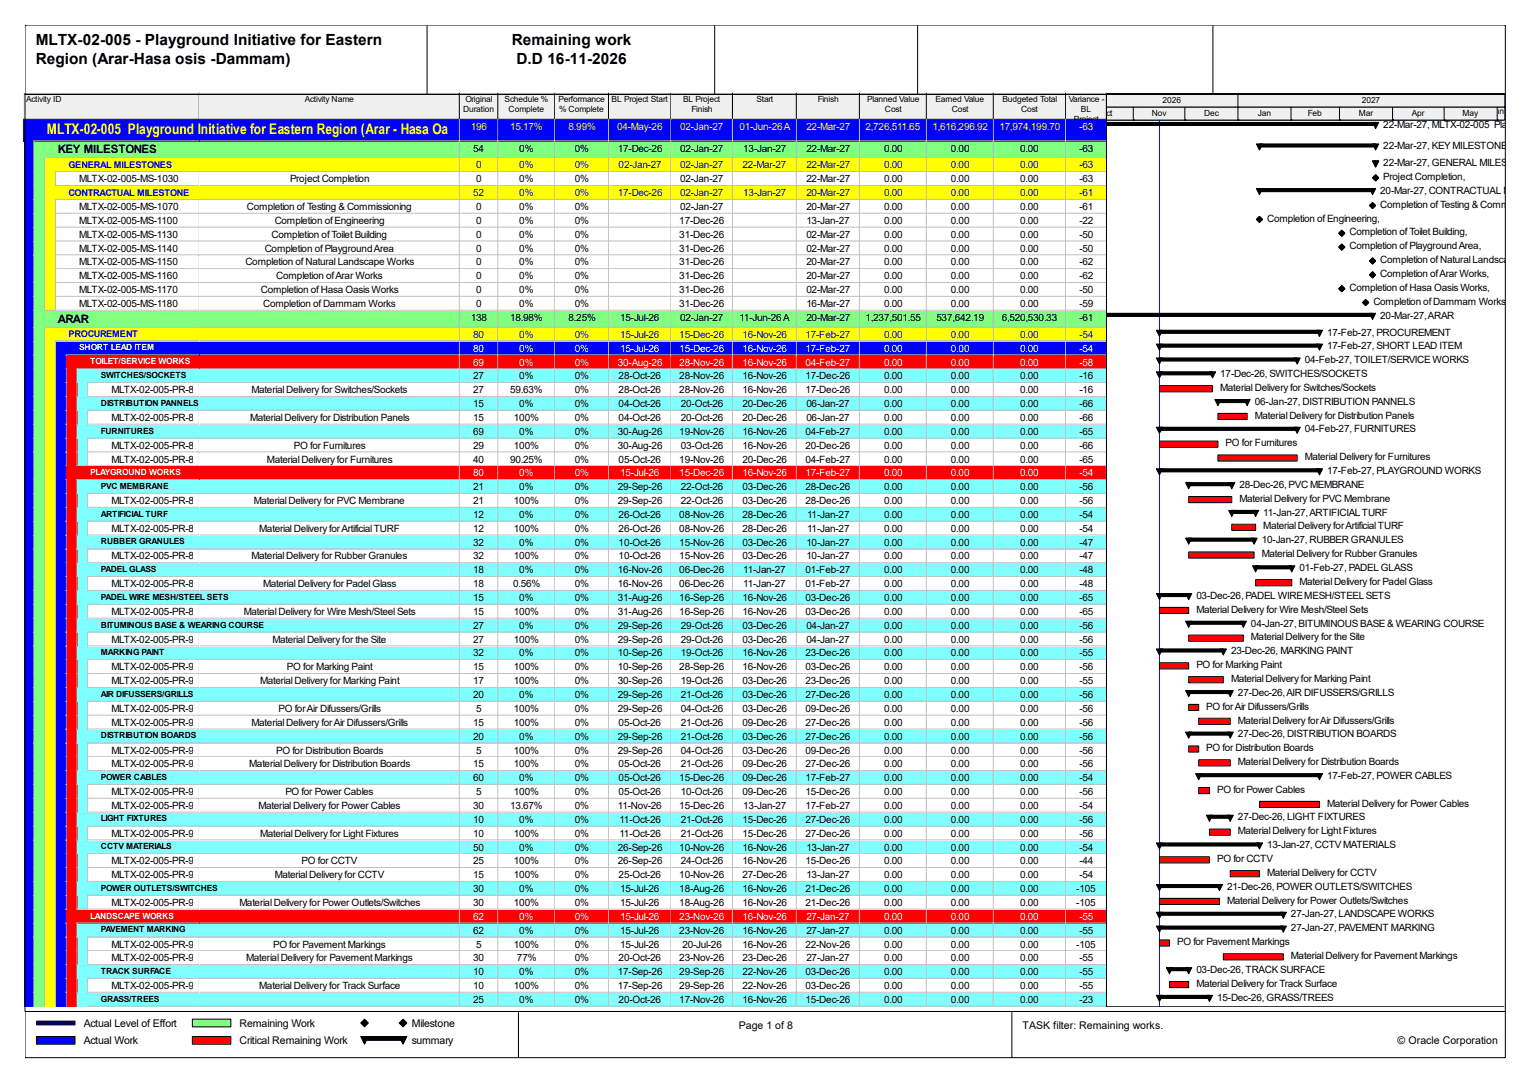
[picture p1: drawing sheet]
<svg xmlns="http://www.w3.org/2000/svg" width="420mm" height="297mm" viewBox="0 0 420 297" stroke-linecap="round" stroke-linejoin="round" font-family="sans-serif">
<defs><g id="words">
<g font-size="4.2">
<text x="9.8" y="12.4">MLTX-02-005 - Playground Initiative for Eastern</text>
<text x="9.8" y="17.7">Region (Arar-Hasa osis -Dammam)</text>
<text x="140.3" y="12.4">Remaining work</text>
<text x="141.6" y="17.7">D.D 16-11-2026</text>
</g>
<text font-size="4" fill="#ff0" x="12.9" y="36.7">MLTX-02-005 Playground Initiative for Eastern Region (Arar - Hasa Oasis - Dammam) -R Rev05 UP 16.11</text>
<g font-size="3.2">
<text x="15.8" y="42">KEY MILESTONES</text>
<text x="15.8" y="88.4">ARAR</text>
</g>
<g font-size="2.9">
<text x="22.9" y="281.3">Actual Level of Effort</text>
<text x="65.7" y="281.3">Remaining Work</text>
<text x="112.9" y="281.3">Milestone</text>
<text x="202.5" y="281.9">Page 1 of 8</text>
<text x="280.3" y="281.9">TASK filter: Remaining works.</text>
<text x="22.9" y="286.1">Actual Work</text>
<text x="65.7" y="286.1">Critical Remaining Work</text>
<text x="112.9" y="286.1">summary</text>
<text x="383.2" y="286.1">© Oracle Corporation</text>
</g>
<g font-size="2.7" fill="#ff0">
<text x="129.1" y="35.6">196</text>
<text x="139.8" y="35.6">15.17%</text>
<text x="155.9" y="35.6">8.99%</text>
<text x="169.2" y="35.6">04-May-26</text>
<text x="186.4" y="35.6">02-Jan-27</text>
<text x="202.7" y="35.6">01-Jun-26 A</text>
<text x="221.1" y="35.6">22-Mar-27</text>
<text x="237.3" y="35.6">2,726,511.65</text>
<text x="255.7" y="35.6">1,616,296.92</text>
<text x="274" y="35.6">17,974,199.70</text>
<text x="295.9" y="35.6">-63</text>
</g>
<g font-size="2.7">
<text x="379.2" y="35">22-Mar-27, MLTX-02-005 Playgroun</text>
<text x="129.7" y="41.5">54</text>
<text x="142.4" y="41.5">0%</text>
<text x="157.6" y="41.5">0%</text>
<text x="169.4" y="41.5">17-Dec-26</text>
<text x="186.4" y="41.5">02-Jan-27</text>
<text x="203.8" y="41.5">13-Jan-27</text>
<text x="221.1" y="41.5">22-Mar-27</text>
<text x="242.4" y="41.5">0.00</text>
<text x="260.7" y="41.5">0.00</text>
<text x="279.7" y="41.5">0.00</text>
<text x="295.9" y="41.5">-63</text>
<text x="379.2" y="40.9">22-Mar-27, KEY MILESTONES</text>
<text x="379.2" y="45.5">22-Mar-27, GENERAL MILESTONES</text>
<text x="21.7" y="50">MLTX-02-005-MS-1030</text>
<text x="79.5" y="50">Project Completion</text>
<text x="130.6" y="50">0</text>
<text x="142.4" y="50">0%</text>
<text x="157.6" y="50">0%</text>
<text x="186.4" y="50">02-Jan-27</text>
<text x="221.1" y="50">22-Mar-27</text>
<text x="242.4" y="50">0.00</text>
<text x="260.7" y="50">0.00</text>
<text x="279.7" y="50">0.00</text>
<text x="295.9" y="50">-63</text>
<text x="378.4" y="53.1">20-Mar-27, CONTRACTUAL MILEST</text>
<text x="379.2" y="49.3">Project Completion,</text>
<text x="21.7" y="57.5">MLTX-02-005-MS-1070</text>
<text x="67.7" y="57.5">Completion of Testing &amp; Commissioning</text>
<text x="130.6" y="57.5">0</text>
<text x="142.4" y="57.5">0%</text>
<text x="157.6" y="57.5">0%</text>
<text x="186.4" y="57.5">02-Jan-27</text>
<text x="221.1" y="57.5">20-Mar-27</text>
<text x="242.4" y="57.5">0.00</text>
<text x="260.7" y="57.5">0.00</text>
<text x="279.7" y="57.5">0.00</text>
<text x="295.9" y="57.5">-61</text>
<text x="378.4" y="56.9">Completion of Testing &amp; Commissionin</text>
<text x="21.7" y="61.3">MLTX-02-005-MS-1100</text>
<text x="21.7" y="65.2">MLTX-02-005-MS-1130</text>
<text x="74.5" y="65.2">Completion of Toilet Building</text>
<text x="75.3" y="61.3">Completion of Engineering</text>
<text x="130.6" y="61.3">0</text>
<text x="130.6" y="65.2">0</text>
<text x="142.4" y="61.3">0%</text>
<text x="142.4" y="65.2">0%</text>
<text x="157.6" y="61.3">0%</text>
<text x="157.6" y="65.2">0%</text>
<text x="186.2" y="61.3">17-Dec-26</text>
<text x="186.2" y="65.2">31-Dec-26</text>
<text x="221.1" y="61.3">13-Jan-27</text>
<text x="221.1" y="65.2">02-Mar-27</text>
<text x="242.4" y="61.3">0.00</text>
<text x="242.4" y="65.2">0.00</text>
<text x="260.7" y="61.3">0.00</text>
<text x="260.7" y="65.2">0.00</text>
<text x="279.7" y="61.3">0.00</text>
<text x="279.7" y="65.2">0.00</text>
<text x="295.9" y="61.3">-22</text>
<text x="295.9" y="65.2">-50</text>
<text x="347.4" y="60.7">Completion of Engineering,</text>
<text x="370" y="64.5">Completion of Toilet Building,</text>
<text x="21.7" y="68.9">MLTX-02-005-MS-1140</text>
<text x="72.6" y="68.9">Completion of Playground Area</text>
<text x="130.6" y="68.9">0</text>
<text x="142.4" y="68.9">0%</text>
<text x="157.6" y="68.9">0%</text>
<text x="186.2" y="68.9">31-Dec-26</text>
<text x="221.1" y="68.9">02-Mar-27</text>
<text x="242.4" y="68.9">0.00</text>
<text x="260.7" y="68.9">0.00</text>
<text x="279.7" y="68.9">0.00</text>
<text x="295.9" y="68.9">-50</text>
<text x="370" y="68.3">Completion of Playground Area,</text>
<text x="21.7" y="72.7">MLTX-02-005-MS-1150</text>
<text x="21.7" y="76.5">MLTX-02-005-MS-1160</text>
<text x="67.3" y="72.7">Completion of Natural Landscape Works</text>
<text x="75.7" y="76.5">Completion of Arar Works</text>
<text x="130.6" y="72.7">0</text>
<text x="130.6" y="76.5">0</text>
<text x="142.4" y="72.7">0%</text>
<text x="142.4" y="76.5">0%</text>
<text x="157.6" y="72.7">0%</text>
<text x="157.6" y="76.5">0%</text>
<text x="186.2" y="72.7">31-Dec-26</text>
<text x="186.2" y="76.5">31-Dec-26</text>
<text x="221.1" y="72.7">20-Mar-27</text>
<text x="221.1" y="76.5">20-Mar-27</text>
<text x="242.4" y="72.7">0.00</text>
<text x="242.4" y="76.5">0.00</text>
<text x="260.7" y="72.7">0.00</text>
<text x="260.7" y="76.5">0.00</text>
<text x="279.7" y="72.7">0.00</text>
<text x="279.7" y="76.5">0.00</text>
<text x="295.9" y="72.7">-62</text>
<text x="295.9" y="76.5">-62</text>
<text x="378.4" y="72.1">Completion of Natural Landscape Wo</text>
<text x="378.4" y="75.9">Completion of Arar Works,</text>
<text x="21.7" y="80.3">MLTX-02-005-MS-1170</text>
<text x="71.5" y="80.3">Completion of Hasa Oasis Works</text>
<text x="130.6" y="80.3">0</text>
<text x="142.4" y="80.3">0%</text>
<text x="157.6" y="80.3">0%</text>
<text x="186.2" y="80.3">31-Dec-26</text>
<text x="221.1" y="80.3">02-Mar-27</text>
<text x="242.4" y="80.3">0.00</text>
<text x="260.7" y="80.3">0.00</text>
<text x="279.7" y="80.3">0.00</text>
<text x="295.9" y="80.3">-50</text>
<text x="370" y="79.7">Completion of Hasa Oasis Works,</text>
<text x="376.5" y="83.5">Completion of Dammam Works,</text>
<text x="21.7" y="84.1">MLTX-02-005-MS-1180</text>
<text x="72.1" y="84.1">Completion of Dammam Works</text>
<text x="129.1" y="87.9">138</text>
<text x="130.6" y="84.1">0</text>
<text x="139.8" y="87.9">18.98%</text>
<text x="142.4" y="84.1">0%</text>
<text x="155.9" y="87.9">8.25%</text>
<text x="157.6" y="84.1">0%</text>
<text x="170" y="87.9">15-Jul-26</text>
<text x="186.2" y="84.1">31-Dec-26</text>
<text x="186.4" y="87.9">02-Jan-27</text>
<text x="202.7" y="87.9">11-Jun-26 A</text>
<text x="221.1" y="84.1">16-Mar-27</text>
<text x="221.1" y="87.9">20-Mar-27</text>
<text x="237.3" y="87.9">1,237,501.55</text>
<text x="242.4" y="84.1">0.00</text>
<text x="256.7" y="87.9">537,642.19</text>
<text x="260.7" y="84.1">0.00</text>
<text x="274.6" y="87.9">6,520,530.33</text>
<text x="279.7" y="84.1">0.00</text>
<text x="295.9" y="84.1">-59</text>
<text x="295.9" y="87.9">-61</text>
<text x="378.4" y="87.3">20-Mar-27, ARAR</text>
<text x="363.9" y="91.9">17-Feb-27, PROCUREMENT</text>
<text x="363.9" y="95.7">17-Feb-27, SHORT LEAD ITEM</text>
<text x="357.7" y="99.5">04-Feb-27, TOILET/SERVICE WORKS</text>
<text x="30.6" y="107.7">MLTX-02-005-PR-8530</text>
<text x="69" y="107.7">Material Delivery for Switches/Sockets</text>
<text x="129.7" y="104">27</text>
<text x="129.7" y="107.7">27</text>
<text x="139.8" y="107.7">59.63%</text>
<text x="142.4" y="104">0%</text>
<text x="157.6" y="104">0%</text>
<text x="157.6" y="107.7">0%</text>
<text x="169.6" y="104">28-Oct-26</text>
<text x="169.6" y="107.7">28-Oct-26</text>
<text x="186.2" y="104">28-Nov-26</text>
<text x="186.2" y="107.7">28-Nov-26</text>
<text x="203.5" y="104">16-Nov-26</text>
<text x="203.5" y="107.7">16-Nov-26</text>
<text x="220.9" y="104">17-Dec-26</text>
<text x="220.9" y="107.7">17-Dec-26</text>
<text x="242.4" y="104">0.00</text>
<text x="242.4" y="107.7">0.00</text>
<text x="260.7" y="104">0.00</text>
<text x="260.7" y="107.7">0.00</text>
<text x="279.7" y="104">0.00</text>
<text x="279.7" y="107.7">0.00</text>
<text x="295.9" y="104">-16</text>
<text x="295.9" y="107.7">-16</text>
<text x="334.5" y="103.3">17-Dec-26, SWITCHES/SOCKETS</text>
<text x="334.5" y="107.1">Material Delivery for Switches/Sockets</text>
<text x="129.7" y="111.5">15</text>
<text x="142.4" y="111.5">0%</text>
<text x="157.6" y="111.5">0%</text>
<text x="169.6" y="111.5">04-Oct-26</text>
<text x="186.6" y="111.5">20-Oct-26</text>
<text x="203.5" y="111.5">20-Dec-26</text>
<text x="221.1" y="111.5">06-Jan-27</text>
<text x="242.4" y="111.5">0.00</text>
<text x="260.7" y="111.5">0.00</text>
<text x="279.7" y="111.5">0.00</text>
<text x="295.9" y="111.5">-66</text>
<text x="344" y="110.9">06-Jan-27, DISTRIBUTION PANNELS</text>
<text x="30.6" y="115.4">MLTX-02-005-PR-8610</text>
<text x="68.5" y="115.4">Material Delivery for Distribution Panels</text>
<text x="129.7" y="115.4">15</text>
<text x="129.7" y="119.1">69</text>
<text x="140.9" y="115.4">100%</text>
<text x="142.4" y="119.1">0%</text>
<text x="157.6" y="115.4">0%</text>
<text x="157.6" y="119.1">0%</text>
<text x="169.4" y="119.1">30-Aug-26</text>
<text x="169.6" y="115.4">04-Oct-26</text>
<text x="186.2" y="119.1">19-Nov-26</text>
<text x="186.6" y="115.4">20-Oct-26</text>
<text x="203.5" y="115.4">20-Dec-26</text>
<text x="203.5" y="119.1">16-Nov-26</text>
<text x="220.9" y="119.1">04-Feb-27</text>
<text x="221.1" y="115.4">06-Jan-27</text>
<text x="242.4" y="115.4">0.00</text>
<text x="242.4" y="119.1">0.00</text>
<text x="260.7" y="115.4">0.00</text>
<text x="260.7" y="119.1">0.00</text>
<text x="279.7" y="115.4">0.00</text>
<text x="279.7" y="119.1">0.00</text>
<text x="295.9" y="115.4">-66</text>
<text x="295.9" y="119.1">-65</text>
<text x="344" y="114.7">Material Delivery for Distribution Panels</text>
<text x="357.7" y="118.5">04-Feb-27, FURNITURES</text>
<text x="30.6" y="122.9">MLTX-02-005-PR-8150</text>
<text x="80.6" y="122.9">PO for Furnitures</text>
<text x="129.7" y="122.9">29</text>
<text x="140.9" y="122.9">100%</text>
<text x="157.6" y="122.9">0%</text>
<text x="169.4" y="122.9">30-Aug-26</text>
<text x="186.6" y="122.9">03-Oct-26</text>
<text x="203.5" y="122.9">16-Nov-26</text>
<text x="220.9" y="122.9">20-Dec-26</text>
<text x="242.4" y="122.9">0.00</text>
<text x="260.7" y="122.9">0.00</text>
<text x="279.7" y="122.9">0.00</text>
<text x="295.9" y="122.9">-66</text>
<text x="336" y="122.3">PO for Furnitures</text>
<text x="30.6" y="126.7">MLTX-02-005-PR-8170</text>
<text x="73.2" y="126.7">Material Delivery for Furnitures</text>
<text x="129.7" y="126.7">40</text>
<text x="139.8" y="126.7">90.25%</text>
<text x="157.6" y="126.7">0%</text>
<text x="169.6" y="126.7">05-Oct-26</text>
<text x="186.2" y="126.7">19-Nov-26</text>
<text x="203.5" y="126.7">20-Dec-26</text>
<text x="220.9" y="126.7">04-Feb-27</text>
<text x="242.4" y="126.7">0.00</text>
<text x="260.7" y="126.7">0.00</text>
<text x="279.7" y="126.7">0.00</text>
<text x="295.9" y="126.7">-65</text>
<text x="357.7" y="126.1">Material Delivery for Furnitures</text>
<text x="363.9" y="129.9">17-Feb-27, PLAYGROUND WORKS</text>
<text x="129.7" y="134.3">21</text>
<text x="142.4" y="134.3">0%</text>
<text x="157.6" y="134.3">0%</text>
<text x="169.4" y="134.3">29-Sep-26</text>
<text x="186.6" y="134.3">22-Oct-26</text>
<text x="203.5" y="134.3">03-Dec-26</text>
<text x="220.9" y="134.3">28-Dec-26</text>
<text x="242.4" y="134.3">0.00</text>
<text x="260.7" y="134.3">0.00</text>
<text x="279.7" y="134.3">0.00</text>
<text x="295.9" y="134.3">-56</text>
<text x="339.8" y="133.7">28-Dec-26, PVC MEMBRANE</text>
<text x="339.8" y="137.5">Material Delivery for PVC Membrane</text>
<text x="30.6" y="138.1">MLTX-02-005-PR-8650</text>
<text x="69.6" y="138.1">Material Delivery for PVC Membrane</text>
<text x="129.7" y="138.1">21</text>
<text x="129.7" y="141.9">12</text>
<text x="140.9" y="138.1">100%</text>
<text x="142.4" y="141.9">0%</text>
<text x="157.6" y="138.1">0%</text>
<text x="157.6" y="141.9">0%</text>
<text x="169.4" y="138.1">29-Sep-26</text>
<text x="169.6" y="141.9">26-Oct-26</text>
<text x="186.2" y="141.9">08-Nov-26</text>
<text x="186.6" y="138.1">22-Oct-26</text>
<text x="203.5" y="138.1">03-Dec-26</text>
<text x="203.5" y="141.9">28-Dec-26</text>
<text x="220.9" y="138.1">28-Dec-26</text>
<text x="221.3" y="141.9">11-Jan-27</text>
<text x="242.4" y="138.1">0.00</text>
<text x="242.4" y="141.9">0.00</text>
<text x="260.7" y="138.1">0.00</text>
<text x="260.7" y="141.9">0.00</text>
<text x="279.7" y="138.1">0.00</text>
<text x="279.7" y="141.9">0.00</text>
<text x="295.9" y="138.1">-56</text>
<text x="295.9" y="141.9">-54</text>
<text x="346.3" y="141.3">11-Jan-27, ARTIFICIAL TURF</text>
<text x="30.6" y="145.7">MLTX-02-005-PR-8850</text>
<text x="71.1" y="145.7">Material Delivery for Artificial TURF</text>
<text x="129.7" y="145.7">12</text>
<text x="129.7" y="149.5">32</text>
<text x="140.9" y="145.7">100%</text>
<text x="142.4" y="149.5">0%</text>
<text x="157.6" y="145.7">0%</text>
<text x="157.6" y="149.5">0%</text>
<text x="169.6" y="145.7">26-Oct-26</text>
<text x="169.6" y="149.5">10-Oct-26</text>
<text x="186.2" y="145.7">08-Nov-26</text>
<text x="186.2" y="149.5">15-Nov-26</text>
<text x="203.5" y="145.7">28-Dec-26</text>
<text x="203.5" y="149.5">03-Dec-26</text>
<text x="221.1" y="149.5">10-Jan-27</text>
<text x="221.3" y="145.7">11-Jan-27</text>
<text x="242.4" y="145.7">0.00</text>
<text x="242.4" y="149.5">0.00</text>
<text x="260.7" y="145.7">0.00</text>
<text x="260.7" y="149.5">0.00</text>
<text x="279.7" y="145.7">0.00</text>
<text x="279.7" y="149.5">0.00</text>
<text x="295.9" y="145.7">-54</text>
<text x="295.9" y="149.5">-47</text>
<text x="345.9" y="148.9">10-Jan-27, RUBBER GRANULES</text>
<text x="346.3" y="145.1">Material Delivery for Artificial TURF</text>
<text x="30.6" y="153.3">MLTX-02-005-PR-8890</text>
<text x="69" y="153.3">Material Delivery for Rubber Granules</text>
<text x="129.7" y="153.3">32</text>
<text x="140.9" y="153.3">100%</text>
<text x="157.6" y="153.3">0%</text>
<text x="169.6" y="153.3">10-Oct-26</text>
<text x="186.2" y="153.3">15-Nov-26</text>
<text x="203.5" y="153.3">03-Dec-26</text>
<text x="221.1" y="153.3">10-Jan-27</text>
<text x="242.4" y="153.3">0.00</text>
<text x="260.7" y="153.3">0.00</text>
<text x="279.7" y="153.3">0.00</text>
<text x="295.9" y="153.3">-47</text>
<text x="345.9" y="152.7">Material Delivery for Rubber Granules</text>
<text x="30.6" y="160.9">MLTX-02-005-PR-8930</text>
<text x="72.1" y="160.9">Material Delivery for Padel Glass</text>
<text x="129.7" y="157.1">18</text>
<text x="129.7" y="160.9">18</text>
<text x="140.7" y="160.9">0.56%</text>
<text x="142.4" y="157.1">0%</text>
<text x="157.6" y="157.1">0%</text>
<text x="157.6" y="160.9">0%</text>
<text x="169.4" y="157.1">16-Nov-26</text>
<text x="169.4" y="160.9">16-Nov-26</text>
<text x="186.2" y="157.1">06-Dec-26</text>
<text x="186.2" y="160.9">06-Dec-26</text>
<text x="203.8" y="157.1">11-Jan-27</text>
<text x="203.8" y="160.9">11-Jan-27</text>
<text x="220.9" y="157.1">01-Feb-27</text>
<text x="220.9" y="160.9">01-Feb-27</text>
<text x="242.4" y="157.1">0.00</text>
<text x="242.4" y="160.9">0.00</text>
<text x="260.7" y="157.1">0.00</text>
<text x="260.7" y="160.9">0.00</text>
<text x="279.7" y="157.1">0.00</text>
<text x="279.7" y="160.9">0.00</text>
<text x="295.9" y="157.1">-48</text>
<text x="295.9" y="160.9">-48</text>
<text x="356.2" y="156.5">01-Feb-27, PADEL GLASS</text>
<text x="356.2" y="160.3">Material Delivery for Padel Glass</text>
<text x="129.7" y="164.7">15</text>
<text x="142.4" y="164.7">0%</text>
<text x="157.6" y="164.7">0%</text>
<text x="169.4" y="164.7">31-Aug-26</text>
<text x="186.2" y="164.7">16-Sep-26</text>
<text x="203.5" y="164.7">16-Nov-26</text>
<text x="220.9" y="164.7">03-Dec-26</text>
<text x="242.4" y="164.7">0.00</text>
<text x="260.7" y="164.7">0.00</text>
<text x="279.7" y="164.7">0.00</text>
<text x="295.9" y="164.7">-65</text>
<text x="328" y="164.1">03-Dec-26, PADEL WIRE MESH/STEEL SETS</text>
<text x="328" y="167.9">Material Delivery for Wire Mesh/Steel Sets</text>
<text x="30.6" y="168.5">MLTX-02-005-PR-8970</text>
<text x="66.8" y="168.5">Material Delivery for Wire Mesh/Steel Sets</text>
<text x="129.7" y="168.5">15</text>
<text x="129.7" y="172.3">27</text>
<text x="140.9" y="168.5">100%</text>
<text x="142.4" y="172.3">0%</text>
<text x="157.6" y="168.5">0%</text>
<text x="157.6" y="172.3">0%</text>
<text x="169.4" y="168.5">31-Aug-26</text>
<text x="169.4" y="172.3">29-Sep-26</text>
<text x="186.2" y="168.5">16-Sep-26</text>
<text x="186.6" y="172.3">29-Oct-26</text>
<text x="203.5" y="168.5">16-Nov-26</text>
<text x="203.5" y="172.3">03-Dec-26</text>
<text x="220.9" y="168.5">03-Dec-26</text>
<text x="221.1" y="172.3">04-Jan-27</text>
<text x="242.4" y="168.5">0.00</text>
<text x="242.4" y="172.3">0.00</text>
<text x="260.7" y="168.5">0.00</text>
<text x="260.7" y="172.3">0.00</text>
<text x="279.7" y="168.5">0.00</text>
<text x="279.7" y="172.3">0.00</text>
<text x="295.9" y="168.5">-65</text>
<text x="295.9" y="172.3">-56</text>
<text x="342.9" y="171.7">04-Jan-27, BITUMINOUS BASE &amp; WEARING COURSE</text>
<text x="30.6" y="176.1">MLTX-02-005-PR-9030</text>
<text x="74.7" y="176.1">Material Delivery for the Site</text>
<text x="129.7" y="176.1">27</text>
<text x="129.7" y="179.9">32</text>
<text x="140.9" y="176.1">100%</text>
<text x="142.4" y="179.9">0%</text>
<text x="157.6" y="176.1">0%</text>
<text x="157.6" y="179.9">0%</text>
<text x="169.4" y="176.1">29-Sep-26</text>
<text x="169.4" y="179.9">10-Sep-26</text>
<text x="186.6" y="176.1">29-Oct-26</text>
<text x="186.6" y="179.9">19-Oct-26</text>
<text x="203.5" y="176.1">03-Dec-26</text>
<text x="203.5" y="179.9">16-Nov-26</text>
<text x="220.9" y="179.9">23-Dec-26</text>
<text x="221.1" y="176.1">04-Jan-27</text>
<text x="242.4" y="176.1">0.00</text>
<text x="242.4" y="179.9">0.00</text>
<text x="260.7" y="176.1">0.00</text>
<text x="260.7" y="179.9">0.00</text>
<text x="279.7" y="176.1">0.00</text>
<text x="279.7" y="179.9">0.00</text>
<text x="295.9" y="176.1">-56</text>
<text x="295.9" y="179.9">-55</text>
<text x="337.5" y="179.2">23-Dec-26, MARKING PAINT</text>
<text x="342.9" y="175.5">Material Delivery for the Site</text>
<text x="30.6" y="183.7">MLTX-02-005-PR-9090</text>
<text x="78.7" y="183.7">PO for Marking Paint</text>
<text x="129.7" y="183.7">15</text>
<text x="140.9" y="183.7">100%</text>
<text x="157.6" y="183.7">0%</text>
<text x="169.4" y="183.7">10-Sep-26</text>
<text x="186.2" y="183.7">28-Sep-26</text>
<text x="203.5" y="183.7">16-Nov-26</text>
<text x="220.9" y="183.7">03-Dec-26</text>
<text x="242.4" y="183.7">0.00</text>
<text x="260.7" y="183.7">0.00</text>
<text x="279.7" y="183.7">0.00</text>
<text x="295.9" y="183.7">-56</text>
<text x="328" y="183">PO for Marking Paint</text>
<text x="30.6" y="187.5">MLTX-02-005-PR-9110</text>
<text x="71.3" y="187.5">Material Delivery for Marking Paint</text>
<text x="129.7" y="187.5">17</text>
<text x="129.7" y="191.3">20</text>
<text x="140.9" y="187.5">100%</text>
<text x="142.4" y="191.3">0%</text>
<text x="157.6" y="187.5">0%</text>
<text x="157.6" y="191.3">0%</text>
<text x="169.4" y="187.5">30-Sep-26</text>
<text x="169.4" y="191.3">29-Sep-26</text>
<text x="186.6" y="187.5">19-Oct-26</text>
<text x="186.6" y="191.3">21-Oct-26</text>
<text x="203.5" y="187.5">03-Dec-26</text>
<text x="203.5" y="191.3">03-Dec-26</text>
<text x="220.9" y="187.5">23-Dec-26</text>
<text x="220.9" y="191.3">27-Dec-26</text>
<text x="242.4" y="187.5">0.00</text>
<text x="242.4" y="191.3">0.00</text>
<text x="260.7" y="187.5">0.00</text>
<text x="260.7" y="191.3">0.00</text>
<text x="279.7" y="187.5">0.00</text>
<text x="279.7" y="191.3">0.00</text>
<text x="295.9" y="187.5">-55</text>
<text x="295.9" y="191.3">-56</text>
<text x="337.5" y="186.9">Material Delivery for Marking Paint</text>
<text x="339.4" y="190.6">27-Dec-26, AIR DIFUSSERS/GRILLS</text>
<text x="30.6" y="195.1">MLTX-02-005-PR-9170</text>
<text x="76.4" y="195.1">PO for Air Difussers/Grills</text>
<text x="130.6" y="195.1">5</text>
<text x="140.9" y="195.1">100%</text>
<text x="157.6" y="195.1">0%</text>
<text x="169.4" y="195.1">29-Sep-26</text>
<text x="186.6" y="195.1">04-Oct-26</text>
<text x="203.5" y="195.1">03-Dec-26</text>
<text x="220.9" y="195.1">09-Dec-26</text>
<text x="242.4" y="195.1">0.00</text>
<text x="260.7" y="195.1">0.00</text>
<text x="279.7" y="195.1">0.00</text>
<text x="295.9" y="195.1">-56</text>
<text x="330.7" y="194.4">PO for Air Difussers/Grills</text>
<text x="30.6" y="198.9">MLTX-02-005-PR-9190</text>
<text x="69" y="198.9">Material Delivery for Air Difussers/Grills</text>
<text x="129.7" y="198.9">15</text>
<text x="129.7" y="202.6">20</text>
<text x="140.9" y="198.9">100%</text>
<text x="142.4" y="202.6">0%</text>
<text x="157.6" y="198.9">0%</text>
<text x="157.6" y="202.6">0%</text>
<text x="169.4" y="202.6">29-Sep-26</text>
<text x="169.6" y="198.9">05-Oct-26</text>
<text x="186.6" y="198.9">21-Oct-26</text>
<text x="186.6" y="202.6">21-Oct-26</text>
<text x="203.5" y="198.9">09-Dec-26</text>
<text x="203.5" y="202.6">03-Dec-26</text>
<text x="220.9" y="198.9">27-Dec-26</text>
<text x="220.9" y="202.6">27-Dec-26</text>
<text x="242.4" y="198.9">0.00</text>
<text x="242.4" y="202.6">0.00</text>
<text x="260.7" y="198.9">0.00</text>
<text x="260.7" y="202.6">0.00</text>
<text x="279.7" y="198.9">0.00</text>
<text x="279.7" y="202.6">0.00</text>
<text x="295.9" y="198.9">-56</text>
<text x="295.9" y="202.6">-56</text>
<text x="339.4" y="198.2">Material Delivery for Air Difussers/Grills</text>
<text x="339.4" y="202">27-Dec-26, DISTRIBUTION BOARDS</text>
<text x="30.6" y="206.5">MLTX-02-005-PR-9290</text>
<text x="75.7" y="206.5">PO for Distribution Boards</text>
<text x="130.6" y="206.5">5</text>
<text x="140.9" y="206.5">100%</text>
<text x="157.6" y="206.5">0%</text>
<text x="169.4" y="206.5">29-Sep-26</text>
<text x="186.6" y="206.5">04-Oct-26</text>
<text x="203.5" y="206.5">03-Dec-26</text>
<text x="220.9" y="206.5">09-Dec-26</text>
<text x="242.4" y="206.5">0.00</text>
<text x="260.7" y="206.5">0.00</text>
<text x="279.7" y="206.5">0.00</text>
<text x="295.9" y="206.5">-56</text>
<text x="330.7" y="205.8">PO for Distribution Boards</text>
<text x="339.4" y="209.6">Material Delivery for Distribution Boards</text>
<text x="30.6" y="210.3">MLTX-02-005-PR-9310</text>
<text x="68.3" y="210.3">Material Delivery for Distribution Boards</text>
<text x="129.7" y="210.3">15</text>
<text x="129.7" y="214">60</text>
<text x="140.9" y="210.3">100%</text>
<text x="142.4" y="214">0%</text>
<text x="157.6" y="210.3">0%</text>
<text x="157.6" y="214">0%</text>
<text x="169.6" y="210.3">05-Oct-26</text>
<text x="169.6" y="214">05-Oct-26</text>
<text x="186.2" y="214">15-Dec-26</text>
<text x="186.6" y="210.3">21-Oct-26</text>
<text x="203.5" y="210.3">09-Dec-26</text>
<text x="203.5" y="214">09-Dec-26</text>
<text x="220.9" y="210.3">27-Dec-26</text>
<text x="220.9" y="214">17-Feb-27</text>
<text x="242.4" y="210.3">0.00</text>
<text x="242.4" y="214">0.00</text>
<text x="260.7" y="210.3">0.00</text>
<text x="260.7" y="214">0.00</text>
<text x="279.7" y="210.3">0.00</text>
<text x="279.7" y="214">0.00</text>
<text x="295.9" y="210.3">-56</text>
<text x="295.9" y="214">-54</text>
<text x="363.9" y="213.4">17-Feb-27, POWER CABLES</text>
<text x="30.6" y="217.8">MLTX-02-005-PR-9330</text>
<text x="30.6" y="221.7">MLTX-02-005-PR-9350</text>
<text x="70.9" y="221.7">Material Delivery for Power Cables</text>
<text x="78.2" y="217.8">PO for Power Cables</text>
<text x="129.7" y="221.7">30</text>
<text x="130.6" y="217.8">5</text>
<text x="139.8" y="221.7">13.67%</text>
<text x="140.9" y="217.8">100%</text>
<text x="157.6" y="217.8">0%</text>
<text x="157.6" y="221.7">0%</text>
<text x="169.4" y="221.7">11-Nov-26</text>
<text x="169.6" y="217.8">05-Oct-26</text>
<text x="186.2" y="221.7">15-Dec-26</text>
<text x="186.6" y="217.8">10-Oct-26</text>
<text x="203.5" y="217.8">09-Dec-26</text>
<text x="203.8" y="221.7">13-Jan-27</text>
<text x="220.9" y="217.8">15-Dec-26</text>
<text x="220.9" y="221.7">17-Feb-27</text>
<text x="242.4" y="217.8">0.00</text>
<text x="242.4" y="221.7">0.00</text>
<text x="260.7" y="217.8">0.00</text>
<text x="260.7" y="221.7">0.00</text>
<text x="279.7" y="217.8">0.00</text>
<text x="279.7" y="221.7">0.00</text>
<text x="295.9" y="217.8">-56</text>
<text x="295.9" y="221.7">-54</text>
<text x="333.7" y="217.2">PO for Power Cables</text>
<text x="363.9" y="221">Material Delivery for Power Cables</text>
<text x="129.7" y="225.4">10</text>
<text x="142.4" y="225.4">0%</text>
<text x="157.6" y="225.4">0%</text>
<text x="169.8" y="225.4">11-Oct-26</text>
<text x="186.6" y="225.4">21-Oct-26</text>
<text x="203.5" y="225.4">15-Dec-26</text>
<text x="220.9" y="225.4">27-Dec-26</text>
<text x="242.4" y="225.4">0.00</text>
<text x="260.7" y="225.4">0.00</text>
<text x="279.7" y="225.4">0.00</text>
<text x="295.9" y="225.4">-56</text>
<text x="339.4" y="224.8">27-Dec-26, LIGHT FIXTURES</text>
<text x="30.6" y="229.2">MLTX-02-005-PR-9390</text>
<text x="71.3" y="229.2">Material Delivery for Light Fixtures</text>
<text x="129.7" y="229.2">10</text>
<text x="129.7" y="233">50</text>
<text x="140.9" y="229.2">100%</text>
<text x="142.4" y="233">0%</text>
<text x="157.6" y="229.2">0%</text>
<text x="157.6" y="233">0%</text>
<text x="169.4" y="233">26-Sep-26</text>
<text x="169.8" y="229.2">11-Oct-26</text>
<text x="186.2" y="233">10-Nov-26</text>
<text x="186.6" y="229.2">21-Oct-26</text>
<text x="203.5" y="229.2">15-Dec-26</text>
<text x="203.5" y="233">16-Nov-26</text>
<text x="220.9" y="229.2">27-Dec-26</text>
<text x="221.1" y="233">13-Jan-27</text>
<text x="242.4" y="229.2">0.00</text>
<text x="242.4" y="233">0.00</text>
<text x="260.7" y="229.2">0.00</text>
<text x="260.7" y="233">0.00</text>
<text x="279.7" y="229.2">0.00</text>
<text x="279.7" y="233">0.00</text>
<text x="295.9" y="229.2">-56</text>
<text x="295.9" y="233">-54</text>
<text x="339.4" y="228.6">Material Delivery for Light Fixtures</text>
<text x="347.4" y="232.4">13-Jan-27, CCTV MATERIALS</text>
<text x="30.6" y="236.8">MLTX-02-005-PR-9410</text>
<text x="82.7" y="236.8">PO for CCTV</text>
<text x="129.7" y="236.8">25</text>
<text x="140.9" y="236.8">100%</text>
<text x="157.6" y="236.8">0%</text>
<text x="169.4" y="236.8">26-Sep-26</text>
<text x="186.6" y="236.8">24-Oct-26</text>
<text x="203.5" y="236.8">16-Nov-26</text>
<text x="220.9" y="236.8">15-Dec-26</text>
<text x="242.4" y="236.8">0.00</text>
<text x="260.7" y="236.8">0.00</text>
<text x="279.7" y="236.8">0.00</text>
<text x="295.9" y="236.8">-44</text>
<text x="333.7" y="236.2">PO for CCTV</text>
<text x="347.4" y="240">Material Delivery for CCTV</text>
<text x="30.6" y="240.6">MLTX-02-005-PR-9430</text>
<text x="75.3" y="240.6">Material Delivery for CCTV</text>
<text x="129.7" y="240.6">15</text>
<text x="129.7" y="244.4">30</text>
<text x="140.9" y="240.6">100%</text>
<text x="142.4" y="244.4">0%</text>
<text x="157.6" y="240.6">0%</text>
<text x="157.6" y="244.4">0%</text>
<text x="169.6" y="240.6">25-Oct-26</text>
<text x="170" y="244.4">15-Jul-26</text>
<text x="186.2" y="240.6">10-Nov-26</text>
<text x="186.2" y="244.4">18-Aug-26</text>
<text x="203.5" y="240.6">27-Dec-26</text>
<text x="203.5" y="244.4">16-Nov-26</text>
<text x="220.9" y="244.4">21-Dec-26</text>
<text x="221.1" y="240.6">13-Jan-27</text>
<text x="242.4" y="240.6">0.00</text>
<text x="242.4" y="244.4">0.00</text>
<text x="260.7" y="240.6">0.00</text>
<text x="260.7" y="244.4">0.00</text>
<text x="279.7" y="240.6">0.00</text>
<text x="279.7" y="244.4">0.00</text>
<text x="295.1" y="244.4">-105</text>
<text x="295.9" y="240.6">-54</text>
<text x="336.4" y="243.8">21-Dec-26, POWER OUTLETS/SWITCHES</text>
<text x="30.6" y="248.2">MLTX-02-005-PR-9470</text>
<text x="65.6" y="248.2">Material Delivery for Power Outlets/Switches</text>
<text x="129.7" y="248.2">30</text>
<text x="140.9" y="248.2">100%</text>
<text x="157.6" y="248.2">0%</text>
<text x="170" y="248.2">15-Jul-26</text>
<text x="186.2" y="248.2">18-Aug-26</text>
<text x="203.5" y="248.2">16-Nov-26</text>
<text x="220.9" y="248.2">21-Dec-26</text>
<text x="242.4" y="248.2">0.00</text>
<text x="260.7" y="248.2">0.00</text>
<text x="279.7" y="248.2">0.00</text>
<text x="295.1" y="248.2">-105</text>
<text x="336.4" y="247.6">Material Delivery for Power Outlets/Switches</text>
<text x="353.9" y="251.4">27-Jan-27, LANDSCAPE WORKS</text>
<text x="129.7" y="255.8">62</text>
<text x="142.4" y="255.8">0%</text>
<text x="157.6" y="255.8">0%</text>
<text x="170" y="255.8">15-Jul-26</text>
<text x="186.2" y="255.8">23-Nov-26</text>
<text x="203.5" y="255.8">16-Nov-26</text>
<text x="221.1" y="255.8">27-Jan-27</text>
<text x="242.4" y="255.8">0.00</text>
<text x="260.7" y="255.8">0.00</text>
<text x="279.7" y="255.8">0.00</text>
<text x="295.9" y="255.8">-55</text>
<text x="353.9" y="255.2">27-Jan-27, PAVEMENT MARKING</text>
<text x="30.6" y="259.6">MLTX-02-005-PR-9580</text>
<text x="30.6" y="263.4">MLTX-02-005-PR-9600</text>
<text x="67.5" y="263.4">Material Delivery for Pavement Markings</text>
<text x="74.9" y="259.6">PO for Pavement Markings</text>
<text x="129.7" y="263.4">30</text>
<text x="130.6" y="259.6">5</text>
<text x="140.9" y="259.6">100%</text>
<text x="141.7" y="263.4">77%</text>
<text x="157.6" y="259.6">0%</text>
<text x="157.6" y="263.4">0%</text>
<text x="169.6" y="263.4">20-Oct-26</text>
<text x="170" y="259.6">15-Jul-26</text>
<text x="186.2" y="263.4">23-Nov-26</text>
<text x="187.1" y="259.6">20-Jul-26</text>
<text x="203.5" y="259.6">16-Nov-26</text>
<text x="203.5" y="263.4">23-Dec-26</text>
<text x="220.9" y="259.6">22-Nov-26</text>
<text x="221.1" y="263.4">27-Jan-27</text>
<text x="242.4" y="259.6">0.00</text>
<text x="242.4" y="263.4">0.00</text>
<text x="260.7" y="259.6">0.00</text>
<text x="260.7" y="263.4">0.00</text>
<text x="279.7" y="259.6">0.00</text>
<text x="279.7" y="263.4">0.00</text>
<text x="295.1" y="259.6">-105</text>
<text x="295.9" y="263.4">-55</text>
<text x="322.7" y="259">PO for Pavement Markings</text>
<text x="353.9" y="262.8">Material Delivery for Pavement Markings</text>
<text x="129.7" y="267.2">10</text>
<text x="142.4" y="267.2">0%</text>
<text x="157.6" y="267.2">0%</text>
<text x="169.4" y="267.2">17-Sep-26</text>
<text x="186.2" y="267.2">29-Sep-26</text>
<text x="203.5" y="267.2">22-Nov-26</text>
<text x="220.9" y="267.2">03-Dec-26</text>
<text x="242.4" y="267.2">0.00</text>
<text x="260.7" y="267.2">0.00</text>
<text x="279.7" y="267.2">0.00</text>
<text x="295.9" y="267.2">-55</text>
<text x="328" y="266.6">03-Dec-26, TRACK SURFACE</text>
<text x="30.6" y="271">MLTX-02-005-PR-9760</text>
<text x="71.1" y="271">Material Delivery for Track Surface</text>
<text x="129.7" y="271">10</text>
<text x="129.7" y="274.8">25</text>
<text x="140.9" y="271">100%</text>
<text x="142.4" y="274.8">0%</text>
<text x="157.6" y="271">0%</text>
<text x="157.6" y="274.8">0%</text>
<text x="169.4" y="271">17-Sep-26</text>
<text x="169.6" y="274.8">20-Oct-26</text>
<text x="186.2" y="271">29-Sep-26</text>
<text x="186.2" y="274.8">17-Nov-26</text>
<text x="203.5" y="271">22-Nov-26</text>
<text x="203.5" y="274.8">16-Nov-26</text>
<text x="220.9" y="271">03-Dec-26</text>
<text x="220.9" y="274.8">15-Dec-26</text>
<text x="242.4" y="271">0.00</text>
<text x="242.4" y="274.8">0.00</text>
<text x="260.7" y="271">0.00</text>
<text x="260.7" y="274.8">0.00</text>
<text x="279.7" y="271">0.00</text>
<text x="279.7" y="274.8">0.00</text>
<text x="295.9" y="271">-55</text>
<text x="295.9" y="274.8">-23</text>
<text x="328" y="270.4">Material Delivery for Track Surface</text>
<text x="333.7" y="274.2">15-Dec-26, GRASS/TREES</text>
</g>
<g font-size="2.7" fill="#00f">
<text x="130.6" y="46.1">0</text>
<text x="142.4" y="46.1">0%</text>
<text x="157.6" y="46.1">0%</text>
<text x="169.6" y="46.1">02-Jan-27</text>
<text x="186.4" y="46.1">02-Jan-27</text>
<text x="203.5" y="46.1">22-Mar-27</text>
<text x="221.1" y="46.1">22-Mar-27</text>
<text x="242.4" y="46.1">0.00</text>
<text x="260.7" y="46.1">0.00</text>
<text x="279.7" y="46.1">0.00</text>
<text x="295.9" y="46.1">-63</text>
<text x="129.7" y="53.8">52</text>
<text x="142.4" y="53.8">0%</text>
<text x="157.6" y="53.8">0%</text>
<text x="169.4" y="53.8">17-Dec-26</text>
<text x="186.4" y="53.8">02-Jan-27</text>
<text x="203.8" y="53.8">13-Jan-27</text>
<text x="221.1" y="53.8">20-Mar-27</text>
<text x="242.4" y="53.8">0.00</text>
<text x="260.7" y="53.8">0.00</text>
<text x="279.7" y="53.8">0.00</text>
<text x="295.9" y="53.8">-61</text>
<text x="129.7" y="92.5">80</text>
<text x="142.4" y="92.5">0%</text>
<text x="157.6" y="92.5">0%</text>
<text x="170" y="92.5">15-Jul-26</text>
<text x="186.2" y="92.5">15-Dec-26</text>
<text x="203.5" y="92.5">16-Nov-26</text>
<text x="220.9" y="92.5">17-Feb-27</text>
<text x="242.4" y="92.5">0.00</text>
<text x="260.7" y="92.5">0.00</text>
<text x="279.7" y="92.5">0.00</text>
<text x="295.9" y="92.5">-54</text>
</g>
<g font-size="2.7" fill="#fff">
<text x="129.7" y="96.4">80</text>
<text x="129.7" y="100.2">69</text>
<text x="142.4" y="96.4">0%</text>
<text x="142.4" y="100.2">0%</text>
<text x="157.6" y="96.4">0%</text>
<text x="157.6" y="100.2">0%</text>
<text x="169.4" y="100.2">30-Aug-26</text>
<text x="170" y="96.4">15-Jul-26</text>
<text x="186.2" y="96.4">15-Dec-26</text>
<text x="186.2" y="100.2">28-Nov-26</text>
<text x="203.5" y="96.4">16-Nov-26</text>
<text x="203.5" y="100.2">16-Nov-26</text>
<text x="220.9" y="96.4">17-Feb-27</text>
<text x="220.9" y="100.2">04-Feb-27</text>
<text x="242.4" y="96.4">0.00</text>
<text x="242.4" y="100.2">0.00</text>
<text x="260.7" y="96.4">0.00</text>
<text x="260.7" y="100.2">0.00</text>
<text x="279.7" y="96.4">0.00</text>
<text x="279.7" y="100.2">0.00</text>
<text x="295.9" y="96.4">-54</text>
<text x="295.9" y="100.2">-58</text>
<text x="129.7" y="130.5">80</text>
<text x="142.4" y="130.5">0%</text>
<text x="157.6" y="130.5">0%</text>
<text x="170" y="130.5">15-Jul-26</text>
<text x="186.2" y="130.5">15-Dec-26</text>
<text x="203.5" y="130.5">16-Nov-26</text>
<text x="220.9" y="130.5">17-Feb-27</text>
<text x="242.4" y="130.5">0.00</text>
<text x="260.7" y="130.5">0.00</text>
<text x="279.7" y="130.5">0.00</text>
<text x="295.9" y="130.5">-54</text>
<text x="129.7" y="252">62</text>
<text x="142.4" y="252">0%</text>
<text x="157.6" y="252">0%</text>
<text x="170" y="252">15-Jul-26</text>
<text x="186.2" y="252">23-Nov-26</text>
<text x="203.5" y="252">16-Nov-26</text>
<text x="221.1" y="252">27-Jan-27</text>
<text x="242.4" y="252">0.00</text>
<text x="260.7" y="252">0.00</text>
<text x="279.7" y="252">0.00</text>
<text x="295.9" y="252">-55</text>
</g>
<g font-size="2.5" fill="#00f">
<text x="18.8" y="46">GENERAL MILESTONES</text>
<text x="18.8" y="53.6">CONTRACTUAL MILESTONE</text>
<text x="18.8" y="92.4">PROCUREMENT</text>
</g>
<g font-size="2.3">
<text x="7.2" y="27.9">Activity ID</text>
<text x="83.5" y="27.9">Activity Name</text>
<text x="127.6" y="27.9">Original</text>
<text x="138.3" y="27.9">Schedule %</text>
<text x="153.1" y="27.9">Performance</text>
<text x="167.7" y="27.9">BL Project Start</text>
<text x="187.3" y="27.9">BL Project</text>
<text x="207.3" y="27.9">Start</text>
<text x="224.2" y="27.9">Finish</text>
<text x="237.7" y="27.9">Planned Value</text>
<text x="256.5" y="27.9">Earned Value</text>
<text x="274.8" y="27.9">Budgeted Total</text>
<text x="293" y="27.9">Variance -</text>
<text x="318.7" y="28.1">2026</text>
<text x="373.3" y="28.1">2027</text>
<text x="127" y="30.6">Duration</text>
<text x="139.4" y="30.6">Complete</text>
<text x="153.3" y="30.6">% Complete</text>
<text x="189.6" y="30.6">Finish</text>
<text x="242.6" y="30.6">Cost</text>
<text x="260.9" y="30.6">Cost</text>
<text x="279.9" y="30.6">Cost</text>
<text x="294.4" y="33.4">Project</text>
<text x="296.3" y="30.6">BL</text>
<text x="301.6" y="31.7">Oct</text>
<text x="315.8" y="31.7">Nov</text>
<text x="330.1" y="31.7">Dec</text>
<text x="344.8" y="31.7">Jan</text>
<text x="358.6" y="31.7">Feb</text>
<text x="372.5" y="31.7">Mar</text>
<text x="387.1" y="31.7">Apr</text>
<text x="400.9" y="31.7">May</text>
<text x="408.8" y="31.3">Jun</text>
<text x="27.6" y="103.6">SWITCHES/SOCKETS</text>
<text x="27.6" y="111.2">DISTRIBUTION PANNELS</text>
<text x="27.6" y="118.8">FURNITURES</text>
<text x="27.6" y="134">PVC MEMBRANE</text>
<text x="27.6" y="141.6">ARTIFICIAL TURF</text>
<text x="27.6" y="149.2">RUBBER GRANULES</text>
<text x="27.6" y="156.8">PADEL GLASS</text>
<text x="27.6" y="164.3">PADEL WIRE MESH/STEEL SETS</text>
<text x="27.6" y="172">BITUMINOUS BASE &amp; WEARING COURSE</text>
<text x="27.6" y="179.5">MARKING PAINT</text>
<text x="27.6" y="190.9">AIR DIFUSSERS/GRILLS</text>
<text x="27.6" y="202.3">DISTRIBUTION BOARDS</text>
<text x="27.6" y="213.7">POWER CABLES</text>
<text x="27.6" y="225.1">LIGHT FIXTURES</text>
<text x="27.6" y="232.7">CCTV MATERIALS</text>
<text x="27.6" y="244.1">POWER OUTLETS/SWITCHES</text>
<text x="27.6" y="255.5">PAVEMENT MARKING</text>
<text x="27.6" y="266.9">TRACK SURFACE</text>
<text x="27.6" y="274.4">GRASS/TREES</text>
</g>
<g font-size="2.3" fill="#fff">
<text x="21.7" y="96">SHORT LEAD ITEM</text>
<text x="24.7" y="99.8">TOILET/SERVICE WORKS</text>
<text x="24.7" y="130.2">PLAYGROUND WORKS</text>
<text x="24.7" y="251.7">LANDSCAPE WORKS</text>
</g>
</g></defs>
<path d="M6.5 25.5h48.3v7.4h-48.3z" fill="#f0f0f0"/>
<path d="M54.6 25.5v7.2h-48.3" fill="none" stroke="#000" stroke-width=".27"/>
<path d="M54.8 25.5h71.3v7.4h-71.3z" fill="#f0f0f0"/>
<path d="M125.9 25.5v7.2h-71.3" fill="none" stroke="#000" stroke-width=".27"/>
<path d="M126.1 25.5h10.6v7.4h-10.6z" fill="#f0f0f0"/>
<path d="M136.5 25.5v7.2h-10.6" fill="none" stroke="#000" stroke-width=".27"/>
<path d="M136.7 25.5h15.6v7.4h-15.6z" fill="#f0f0f0"/>
<path d="M152.1 25.5v7.2h-15.6" fill="none" stroke="#000" stroke-width=".27"/>
<path d="M152.3 25.5h14.7v7.4h-14.7z" fill="#f0f0f0"/>
<path d="M166.8 25.5v7.2h-14.7" fill="none" stroke="#000" stroke-width=".27"/>
<path d="M167 25.5h17.1v7.4h-17.1z" fill="#f0f0f0"/>
<path d="M183.9 25.5v7.2h-17.1" fill="none" stroke="#000" stroke-width=".27"/>
<path d="M184.1 25.5h16.9v7.4h-16.9z" fill="#f0f0f0"/>
<path d="M200.8 25.5v7.2h-16.9" fill="none" stroke="#000" stroke-width=".27"/>
<path d="M201 25.5h17.5v7.4h-17.5z" fill="#f0f0f0"/>
<path d="M218.3 25.5v7.2h-17.5" fill="none" stroke="#000" stroke-width=".27"/>
<path d="M218.5 25.5h17.3v7.4h-17.3z" fill="#f0f0f0"/>
<path d="M235.6 25.5v7.2h-17.3" fill="none" stroke="#000" stroke-width=".27"/>
<path d="M235.8 25.5h18.4v7.4h-18.4z" fill="#f0f0f0"/>
<path d="M253.9 25.5v7.2h-18.3" fill="none" stroke="#000" stroke-width=".27"/>
<path d="M254.2 25.5h18.3v7.4h-18.3z" fill="#f0f0f0"/>
<path d="M272.3 25.5v7.2h-18.4" fill="none" stroke="#000" stroke-width=".27"/>
<path d="M272.5 25.5h19.9v7.4h-19.9z" fill="#f0f0f0"/>
<path d="M292.1 25.5v7.2h-19.8" fill="none" stroke="#000" stroke-width=".27"/>
<path d="M292.4 25.5h11.1v7.4h-11.1z" fill="#f0f0f0"/>
<path d="M303.3 25.5v7.2h-11.2" fill="none" stroke="#000" stroke-width=".27"/>
<path d="M6.5 32.9h48.3v5.9h-48.3z" fill="#00f"/>
<path d="M9.3 38.6h45.5" fill="none" stroke="#c0c0c0" stroke-width=".27"/>
<g fill="#00f">
<path d="M54.8 32.9h71.3v5.9h-71.3z"/>
<path d="M12.7 33.3h112.8v5.1h-112.8z"/>
</g>
<path d="M125.9 32.7v5.9h-71.1" fill="none" stroke="#c0c0c0" stroke-width=".27"/>
<g fill="#00f">
<path d="M126.1 32.9h10.6v5.9h-10.6z"/>
<path d="M126.5 33.3h9.6v5.1h-9.6z"/>
</g>
<path d="M136.5 32.7v5.9h-10.4" fill="none" stroke="#c0c0c0" stroke-width=".27"/>
<g fill="#00f">
<path d="M136.7 32.9h15.6v5.9h-15.6z"/>
<path d="M137.1 33.3h14.5v5.1h-14.5z"/>
</g>
<path d="M152.1 32.7v5.9h-15.4" fill="none" stroke="#c0c0c0" stroke-width=".27"/>
<g fill="#00f">
<path d="M152.3 32.9h14.7v5.9h-14.7z"/>
<path d="M152.7 33.3h13.7v5.1h-13.7z"/>
</g>
<path d="M166.8 32.7v5.9h-14.5" fill="none" stroke="#c0c0c0" stroke-width=".27"/>
<g fill="#00f">
<path d="M167 32.9h17.1v5.9h-17.1z"/>
<path d="M167.5 33.3h16v5.1h-16z"/>
</g>
<path d="M183.9 32.7v5.9h-16.9" fill="none" stroke="#c0c0c0" stroke-width=".27"/>
<g fill="#00f">
<path d="M184.1 32.9h16.9v5.9h-16.9z"/>
<path d="M184.6 33.3h15.8v5.1h-15.8z"/>
</g>
<path d="M200.8 32.7v5.9h-16.7" fill="none" stroke="#c0c0c0" stroke-width=".27"/>
<g fill="#00f">
<path d="M201 32.9h17.5v5.9h-17.5z"/>
<path d="M201.4 33.3h16.5v5.1h-16.5z"/>
</g>
<path d="M218.3 32.7v5.9h-17.3" fill="none" stroke="#c0c0c0" stroke-width=".27"/>
<g fill="#00f">
<path d="M218.5 32.9h17.3v5.9h-17.3z"/>
<path d="M218.9 33.3h16.3v5.1h-16.3z"/>
</g>
<path d="M235.6 32.7v5.9h-17.1" fill="none" stroke="#c0c0c0" stroke-width=".27"/>
<g fill="#00f">
<path d="M235.8 32.9h18.4v5.9h-18.4z"/>
<path d="M236.2 33.3h17.3v5.1h-17.3z"/>
</g>
<path d="M253.9 32.7v5.9h-18.1" fill="none" stroke="#c0c0c0" stroke-width=".27"/>
<g fill="#00f">
<path d="M254.2 32.9h18.3v5.9h-18.3z"/>
<path d="M254.6 33.3h17.3v5.1h-17.3z"/>
</g>
<path d="M272.3 32.7v5.9h-18.1" fill="none" stroke="#c0c0c0" stroke-width=".27"/>
<g fill="#00f">
<path d="M272.5 32.9h19.9v5.9h-19.9z"/>
<path d="M272.9 33.3h18.8v5.1h-18.8z"/>
</g>
<path d="M292.1 32.7v5.9h-19.6" fill="none" stroke="#c0c0c0" stroke-width=".27"/>
<g fill="#00f">
<path d="M292.4 32.9h11.1v5.9h-11.1z"/>
<path d="M292.8 33.3h10.1v5.1h-10.1z"/>
</g>
<path d="M303.3 32.7v5.9h-11" fill="none" stroke="#c0c0c0" stroke-width=".27"/>
<path d="M6.5 38.8h3v4.6h-3z" fill="#00f"/>
<path d="M9.3 38.6v4.8" fill="none" stroke="#c0c0c0" stroke-width=".27"/>
<path d="M9.5 38.8h45.3v4.6h-45.3z" fill="#80ff80"/>
<path d="M12.2 43.2h42.6" fill="none" stroke="#c0c0c0" stroke-width=".27"/>
<g fill="#80ff80">
<path d="M54.8 38.8h71.3v4.6h-71.3z"/>
<path d="M15.6 39.2h109.9v3.8h-109.9z"/>
</g>
<path d="M125.9 38.6v4.6h-71.1" fill="none" stroke="#c0c0c0" stroke-width=".27"/>
<g fill="#80ff80">
<path d="M126.1 38.8h10.6v4.6h-10.6z"/>
<path d="M126.5 39.2h9.6v3.8h-9.6z"/>
</g>
<path d="M136.5 38.6v4.6h-10.4" fill="none" stroke="#c0c0c0" stroke-width=".27"/>
<g fill="#80ff80">
<path d="M136.7 38.8h15.6v4.6h-15.6z"/>
<path d="M137.1 39.2h14.5v3.8h-14.5z"/>
</g>
<path d="M152.1 38.6v4.6h-15.4" fill="none" stroke="#c0c0c0" stroke-width=".27"/>
<g fill="#80ff80">
<path d="M152.3 38.8h14.7v4.6h-14.7z"/>
<path d="M152.7 39.2h13.7v3.8h-13.7z"/>
</g>
<path d="M166.8 38.6v4.6h-14.5" fill="none" stroke="#c0c0c0" stroke-width=".27"/>
<g fill="#80ff80">
<path d="M167 38.8h17.1v4.6h-17.1z"/>
<path d="M167.5 39.2h16v3.8h-16z"/>
</g>
<path d="M183.9 38.6v4.6h-16.9" fill="none" stroke="#c0c0c0" stroke-width=".27"/>
<g fill="#80ff80">
<path d="M184.1 38.8h16.9v4.6h-16.9z"/>
<path d="M184.6 39.2h15.8v3.8h-15.8z"/>
</g>
<path d="M200.8 38.6v4.6h-16.7" fill="none" stroke="#c0c0c0" stroke-width=".27"/>
<g fill="#80ff80">
<path d="M201 38.8h17.5v4.6h-17.5z"/>
<path d="M201.4 39.2h16.5v3.8h-16.5z"/>
</g>
<path d="M218.3 38.6v4.6h-17.3" fill="none" stroke="#c0c0c0" stroke-width=".27"/>
<g fill="#80ff80">
<path d="M218.5 38.8h17.3v4.6h-17.3z"/>
<path d="M218.9 39.2h16.3v3.8h-16.3z"/>
</g>
<path d="M235.6 38.6v4.6h-17.1" fill="none" stroke="#c0c0c0" stroke-width=".27"/>
<g fill="#80ff80">
<path d="M235.8 38.8h18.4v4.6h-18.4z"/>
<path d="M236.2 39.2h17.3v3.8h-17.3z"/>
</g>
<path d="M253.9 38.6v4.6h-18.1" fill="none" stroke="#c0c0c0" stroke-width=".27"/>
<g fill="#80ff80">
<path d="M254.2 38.8h18.3v4.6h-18.3z"/>
<path d="M254.6 39.2h17.3v3.8h-17.3z"/>
</g>
<path d="M272.3 38.6v4.6h-18.1" fill="none" stroke="#c0c0c0" stroke-width=".27"/>
<g fill="#80ff80">
<path d="M272.5 38.8h19.9v4.6h-19.9z"/>
<path d="M272.9 39.2h18.8v3.8h-18.8z"/>
</g>
<path d="M292.1 38.6v4.6h-19.6" fill="none" stroke="#c0c0c0" stroke-width=".27"/>
<g fill="#80ff80">
<path d="M292.4 38.8h11.1v4.6h-11.1z"/>
<path d="M292.8 39.2h10.1v3.8h-10.1z"/>
</g>
<path d="M303.3 38.6v4.6h-11" fill="none" stroke="#c0c0c0" stroke-width=".27"/>
<path d="M6.5 43.4h3v3.8h-3z" fill="#00f"/>
<path d="M9.3 43.2v4" fill="none" stroke="#c0c0c0" stroke-width=".27"/>
<path d="M9.5 43.4h2.9v3.8h-2.9z" fill="#80ff80"/>
<path d="M12.2 43.2v4" fill="none" stroke="#c0c0c0" stroke-width=".27"/>
<path d="M12.4 43.4h42.4v3.8h-42.4z" fill="#ff0"/>
<path d="M15.2 47h39.6" fill="none" stroke="#c0c0c0" stroke-width=".27"/>
<g fill="#ff0">
<path d="M54.8 43.4h71.3v3.8h-71.3z"/>
<path d="M18.5 43.9h107v2.9h-107z"/>
</g>
<path d="M125.9 43.2v3.8h-71.1" fill="none" stroke="#c0c0c0" stroke-width=".27"/>
<g fill="#ff0">
<path d="M126.1 43.4h10.6v3.8h-10.6z"/>
<path d="M126.5 43.9h9.6v2.9h-9.6z"/>
</g>
<path d="M136.5 43.2v3.8h-10.4" fill="none" stroke="#c0c0c0" stroke-width=".27"/>
<g fill="#ff0">
<path d="M136.7 43.4h15.6v3.8h-15.6z"/>
<path d="M137.1 43.9h14.5v2.9h-14.5z"/>
</g>
<path d="M152.1 43.2v3.8h-15.4" fill="none" stroke="#c0c0c0" stroke-width=".27"/>
<g fill="#ff0">
<path d="M152.3 43.4h14.7v3.8h-14.7z"/>
<path d="M152.7 43.9h13.7v2.9h-13.7z"/>
</g>
<path d="M166.8 43.2v3.8h-14.5" fill="none" stroke="#c0c0c0" stroke-width=".27"/>
<g fill="#ff0">
<path d="M167 43.4h17.1v3.8h-17.1z"/>
<path d="M167.5 43.9h16v2.9h-16z"/>
</g>
<path d="M183.9 43.2v3.8h-16.9" fill="none" stroke="#c0c0c0" stroke-width=".27"/>
<g fill="#ff0">
<path d="M184.1 43.4h16.9v3.8h-16.9z"/>
<path d="M184.6 43.9h15.8v2.9h-15.8z"/>
</g>
<path d="M200.8 43.2v3.8h-16.7" fill="none" stroke="#c0c0c0" stroke-width=".27"/>
<g fill="#ff0">
<path d="M201 43.4h17.5v3.8h-17.5z"/>
<path d="M201.4 43.9h16.5v2.9h-16.5z"/>
</g>
<path d="M218.3 43.2v3.8h-17.3" fill="none" stroke="#c0c0c0" stroke-width=".27"/>
<g fill="#ff0">
<path d="M218.5 43.4h17.3v3.8h-17.3z"/>
<path d="M218.9 43.9h16.3v2.9h-16.3z"/>
</g>
<path d="M235.6 43.2v3.8h-17.1" fill="none" stroke="#c0c0c0" stroke-width=".27"/>
<g fill="#ff0">
<path d="M235.8 43.4h18.4v3.8h-18.4z"/>
<path d="M236.2 43.9h17.3v2.9h-17.3z"/>
</g>
<path d="M253.9 43.2v3.8h-18.1" fill="none" stroke="#c0c0c0" stroke-width=".27"/>
<g fill="#ff0">
<path d="M254.2 43.4h18.3v3.8h-18.3z"/>
<path d="M254.6 43.9h17.3v2.9h-17.3z"/>
</g>
<path d="M272.3 43.2v3.8h-18.1" fill="none" stroke="#c0c0c0" stroke-width=".27"/>
<g fill="#ff0">
<path d="M272.5 43.4h19.9v3.8h-19.9z"/>
<path d="M272.9 43.9h18.8v2.9h-18.8z"/>
</g>
<path d="M292.1 43.2v3.8h-19.6" fill="none" stroke="#c0c0c0" stroke-width=".27"/>
<g fill="#ff0">
<path d="M292.4 43.4h11.1v3.8h-11.1z"/>
<path d="M292.8 43.9h10.1v2.9h-10.1z"/>
</g>
<path d="M303.3 43.2v3.8h-11" fill="none" stroke="#c0c0c0" stroke-width=".27"/>
<path d="M6.5 47.2h3v3.9h-3z" fill="#00f"/>
<path d="M9.3 47v4" fill="none" stroke="#c0c0c0" stroke-width=".27"/>
<path d="M9.5 47.2h2.9v3.9h-2.9z" fill="#80ff80"/>
<path d="M12.2 47v4" fill="none" stroke="#c0c0c0" stroke-width=".27"/>
<path d="M12.4 47.2h3v3.9h-3z" fill="#ff0"/>
<path d="M15.2 47v4" fill="none" stroke="#c0c0c0" stroke-width=".27"/>
<path d="M15.4 47.2h39.4v3.9h-39.4z" fill="#fff"/>
<path d="M15.2 50.8h39.6M54.6 47v4" fill="none" stroke="#c0c0c0" stroke-width=".27"/>
<g fill="#fff">
<path d="M54.8 47.2h71.3v3.9h-71.3z"/>
<path d="M55.2 47.7h70.3v2.9h-70.3z"/>
</g>
<path d="M125.9 47v3.8h-71.1" fill="none" stroke="#c0c0c0" stroke-width=".27"/>
<g fill="#fff">
<path d="M126.1 47.2h10.6v3.9h-10.6z"/>
<path d="M126.5 47.7h9.6v2.9h-9.6z"/>
</g>
<path d="M136.5 47v3.8h-10.4" fill="none" stroke="#c0c0c0" stroke-width=".27"/>
<g fill="#fff">
<path d="M136.7 47.2h15.6v3.9h-15.6z"/>
<path d="M137.1 47.7h14.5v2.9h-14.5z"/>
</g>
<path d="M152.1 47v3.8h-15.4" fill="none" stroke="#c0c0c0" stroke-width=".27"/>
<g fill="#fff">
<path d="M152.3 47.2h14.7v3.9h-14.7z"/>
<path d="M152.7 47.7h13.7v2.9h-13.7z"/>
</g>
<path d="M166.8 47v3.8h-14.5" fill="none" stroke="#c0c0c0" stroke-width=".27"/>
<path d="M167 47.2h17.1v3.9h-17.1z" fill="#fff"/>
<path d="M183.9 47v3.8h-16.9" fill="none" stroke="#c0c0c0" stroke-width=".27"/>
<g fill="#fff">
<path d="M184.1 47.2h16.9v3.9h-16.9z"/>
<path d="M184.6 47.7h15.8v2.9h-15.8z"/>
</g>
<path d="M200.8 47v3.8h-16.7" fill="none" stroke="#c0c0c0" stroke-width=".27"/>
<path d="M201 47.2h17.5v3.9h-17.5z" fill="#fff"/>
<path d="M218.3 47v3.8h-17.3" fill="none" stroke="#c0c0c0" stroke-width=".27"/>
<g fill="#fff">
<path d="M218.5 47.2h17.3v3.9h-17.3z"/>
<path d="M218.9 47.7h16.3v2.9h-16.3z"/>
</g>
<path d="M235.6 47v3.8h-17.1" fill="none" stroke="#c0c0c0" stroke-width=".27"/>
<g fill="#fff">
<path d="M235.8 47.2h18.4v3.9h-18.4z"/>
<path d="M236.2 47.7h17.3v2.9h-17.3z"/>
</g>
<path d="M253.9 47v3.8h-18.1" fill="none" stroke="#c0c0c0" stroke-width=".27"/>
<g fill="#fff">
<path d="M254.2 47.2h18.3v3.9h-18.3z"/>
<path d="M254.6 47.7h17.3v2.9h-17.3z"/>
</g>
<path d="M272.3 47v3.8h-18.1" fill="none" stroke="#c0c0c0" stroke-width=".27"/>
<g fill="#fff">
<path d="M272.5 47.2h19.9v3.9h-19.9z"/>
<path d="M272.9 47.7h18.8v2.9h-18.8z"/>
</g>
<path d="M292.1 47v3.8h-19.6" fill="none" stroke="#c0c0c0" stroke-width=".27"/>
<g fill="#fff">
<path d="M292.4 47.2h11.1v3.9h-11.1z"/>
<path d="M292.8 47.7h10.1v2.9h-10.1z"/>
</g>
<path d="M303.3 47v3.8h-11" fill="none" stroke="#c0c0c0" stroke-width=".27"/>
<path d="M6.5 51.1h3v3.7h-3z" fill="#00f"/>
<path d="M9.3 50.8v4" fill="none" stroke="#c0c0c0" stroke-width=".27"/>
<path d="M9.5 51.1h2.9v3.7h-2.9z" fill="#80ff80"/>
<path d="M12.2 50.8v4" fill="none" stroke="#c0c0c0" stroke-width=".27"/>
<path d="M12.4 51.1h42.4v3.7h-42.4z" fill="#ff0"/>
<path d="M15.2 54.6h39.6" fill="none" stroke="#c0c0c0" stroke-width=".27"/>
<g fill="#ff0">
<path d="M54.8 51.1h71.3v3.7h-71.3z"/>
<path d="M18.5 51.5h107v2.9h-107z"/>
</g>
<path d="M125.9 50.8v3.8h-71.1" fill="none" stroke="#c0c0c0" stroke-width=".27"/>
<g fill="#ff0">
<path d="M126.1 51.1h10.6v3.7h-10.6z"/>
<path d="M126.5 51.5h9.6v2.9h-9.6z"/>
</g>
<path d="M136.5 50.8v3.8h-10.4" fill="none" stroke="#c0c0c0" stroke-width=".27"/>
<g fill="#ff0">
<path d="M136.7 51.1h15.6v3.7h-15.6z"/>
<path d="M137.1 51.5h14.5v2.9h-14.5z"/>
</g>
<path d="M152.1 50.8v3.8h-15.4" fill="none" stroke="#c0c0c0" stroke-width=".27"/>
<g fill="#ff0">
<path d="M152.3 51.1h14.7v3.7h-14.7z"/>
<path d="M152.7 51.5h13.7v2.9h-13.7z"/>
</g>
<path d="M166.8 50.8v3.8h-14.5" fill="none" stroke="#c0c0c0" stroke-width=".27"/>
<g fill="#ff0">
<path d="M167 51.1h17.1v3.7h-17.1z"/>
<path d="M167.5 51.5h16v2.9h-16z"/>
</g>
<path d="M183.9 50.8v3.8h-16.9" fill="none" stroke="#c0c0c0" stroke-width=".27"/>
<g fill="#ff0">
<path d="M184.1 51.1h16.9v3.7h-16.9z"/>
<path d="M184.6 51.5h15.8v2.9h-15.8z"/>
</g>
<path d="M200.8 50.8v3.8h-16.7" fill="none" stroke="#c0c0c0" stroke-width=".27"/>
<g fill="#ff0">
<path d="M201 51.1h17.5v3.7h-17.5z"/>
<path d="M201.4 51.5h16.5v2.9h-16.5z"/>
</g>
<path d="M218.3 50.8v3.8h-17.3" fill="none" stroke="#c0c0c0" stroke-width=".27"/>
<g fill="#ff0">
<path d="M218.5 51.1h17.3v3.7h-17.3z"/>
<path d="M218.9 51.5h16.3v2.9h-16.3z"/>
</g>
<path d="M235.6 50.8v3.8h-17.1" fill="none" stroke="#c0c0c0" stroke-width=".27"/>
<g fill="#ff0">
<path d="M235.8 51.1h18.4v3.7h-18.4z"/>
<path d="M236.2 51.5h17.3v2.9h-17.3z"/>
</g>
<path d="M253.9 50.8v3.8h-18.1" fill="none" stroke="#c0c0c0" stroke-width=".27"/>
<g fill="#ff0">
<path d="M254.2 51.1h18.3v3.7h-18.3z"/>
<path d="M254.6 51.5h17.3v2.9h-17.3z"/>
</g>
<path d="M272.3 50.8v3.8h-18.1" fill="none" stroke="#c0c0c0" stroke-width=".27"/>
<g fill="#ff0">
<path d="M272.5 51.1h19.9v3.7h-19.9z"/>
<path d="M272.9 51.5h18.8v2.9h-18.8z"/>
</g>
<path d="M292.1 50.8v3.8h-19.6" fill="none" stroke="#c0c0c0" stroke-width=".27"/>
<g fill="#ff0">
<path d="M292.4 51.1h11.1v3.7h-11.1z"/>
<path d="M292.8 51.5h10.1v2.9h-10.1z"/>
</g>
<path d="M303.3 50.8v3.8h-11" fill="none" stroke="#c0c0c0" stroke-width=".27"/>
<path d="M6.5 54.8h3v3.8h-3z" fill="#00f"/>
<path d="M9.3 54.6v4" fill="none" stroke="#c0c0c0" stroke-width=".27"/>
<path d="M9.5 54.8h2.9v3.8h-2.9z" fill="#80ff80"/>
<path d="M12.2 54.6v4" fill="none" stroke="#c0c0c0" stroke-width=".27"/>
<path d="M12.4 54.8h3v3.8h-3z" fill="#ff0"/>
<path d="M15.2 54.6v4" fill="none" stroke="#c0c0c0" stroke-width=".27"/>
<path d="M15.4 54.8h39.4v3.8h-39.4z" fill="#fff"/>
<path d="M15.2 58.4h39.6M54.6 54.6v4" fill="none" stroke="#c0c0c0" stroke-width=".27"/>
<g fill="#fff">
<path d="M54.8 54.8h71.3v3.8h-71.3z"/>
<path d="M55.2 55.2h70.3v3h-70.3z"/>
</g>
<path d="M125.9 54.6v3.8h-71.1" fill="none" stroke="#c0c0c0" stroke-width=".27"/>
<g fill="#fff">
<path d="M126.1 54.8h10.6v3.8h-10.6z"/>
<path d="M126.5 55.2h9.6v3h-9.6z"/>
</g>
<path d="M136.5 54.6v3.8h-10.4" fill="none" stroke="#c0c0c0" stroke-width=".27"/>
<g fill="#fff">
<path d="M136.7 54.8h15.6v3.8h-15.6z"/>
<path d="M137.1 55.2h14.5v3h-14.5z"/>
</g>
<path d="M152.1 54.6v3.8h-15.4" fill="none" stroke="#c0c0c0" stroke-width=".27"/>
<g fill="#fff">
<path d="M152.3 54.8h14.7v3.8h-14.7z"/>
<path d="M152.7 55.2h13.7v3h-13.7z"/>
</g>
<path d="M166.8 54.6v3.8h-14.5" fill="none" stroke="#c0c0c0" stroke-width=".27"/>
<path d="M167 54.8h17.1v3.8h-17.1z" fill="#fff"/>
<path d="M183.9 54.6v3.8h-16.9" fill="none" stroke="#c0c0c0" stroke-width=".27"/>
<g fill="#fff">
<path d="M184.1 54.8h16.9v3.8h-16.9z"/>
<path d="M184.6 55.2h15.8v3h-15.8z"/>
</g>
<path d="M200.8 54.6v3.8h-16.7" fill="none" stroke="#c0c0c0" stroke-width=".27"/>
<path d="M201 54.8h17.5v3.8h-17.5z" fill="#fff"/>
<path d="M218.3 54.6v3.8h-17.3" fill="none" stroke="#c0c0c0" stroke-width=".27"/>
<g fill="#fff">
<path d="M218.5 54.8h17.3v3.8h-17.3z"/>
<path d="M218.9 55.2h16.3v3h-16.3z"/>
</g>
<path d="M235.6 54.6v3.8h-17.1" fill="none" stroke="#c0c0c0" stroke-width=".27"/>
<g fill="#fff">
<path d="M235.8 54.8h18.4v3.8h-18.4z"/>
<path d="M236.2 55.2h17.3v3h-17.3z"/>
</g>
<path d="M253.9 54.6v3.8h-18.1" fill="none" stroke="#c0c0c0" stroke-width=".27"/>
<g fill="#fff">
<path d="M254.2 54.8h18.3v3.8h-18.3z"/>
<path d="M254.6 55.2h17.3v3h-17.3z"/>
</g>
<path d="M272.3 54.6v3.8h-18.1" fill="none" stroke="#c0c0c0" stroke-width=".27"/>
<g fill="#fff">
<path d="M272.5 54.8h19.9v3.8h-19.9z"/>
<path d="M272.9 55.2h18.8v3h-18.8z"/>
</g>
<path d="M292.1 54.6v3.8h-19.6" fill="none" stroke="#c0c0c0" stroke-width=".27"/>
<g fill="#fff">
<path d="M292.4 54.8h11.1v3.8h-11.1z"/>
<path d="M292.8 55.2h10.1v3h-10.1z"/>
</g>
<path d="M303.3 54.6v3.8h-11" fill="none" stroke="#c0c0c0" stroke-width=".27"/>
<path d="M6.5 58.6h3v3.8h-3z" fill="#00f"/>
<path d="M9.3 58.4v4" fill="none" stroke="#c0c0c0" stroke-width=".27"/>
<path d="M9.5 58.6h2.9v3.8h-2.9z" fill="#80ff80"/>
<path d="M12.2 58.4v4" fill="none" stroke="#c0c0c0" stroke-width=".27"/>
<path d="M12.4 58.6h3v3.8h-3z" fill="#ff0"/>
<path d="M15.2 58.4v4" fill="none" stroke="#c0c0c0" stroke-width=".27"/>
<path d="M15.4 58.6h39.4v3.8h-39.4z" fill="#fff"/>
<path d="M54.6 58.4v4M15.2 62.2h39.6" fill="none" stroke="#c0c0c0" stroke-width=".27"/>
<g fill="#fff">
<path d="M54.8 58.6h71.3v3.8h-71.3z"/>
<path d="M55.2 59.1h70.3v2.9h-70.3z"/>
</g>
<path d="M125.9 58.4v3.8h-71.1" fill="none" stroke="#c0c0c0" stroke-width=".27"/>
<g fill="#fff">
<path d="M126.1 58.6h10.6v3.8h-10.6z"/>
<path d="M126.5 59.1h9.6v2.9h-9.6z"/>
</g>
<path d="M136.5 58.4v3.8h-10.4" fill="none" stroke="#c0c0c0" stroke-width=".27"/>
<g fill="#fff">
<path d="M136.7 58.6h15.6v3.8h-15.6z"/>
<path d="M137.1 59.1h14.5v2.9h-14.5z"/>
</g>
<path d="M152.1 58.4v3.8h-15.4" fill="none" stroke="#c0c0c0" stroke-width=".27"/>
<g fill="#fff">
<path d="M152.3 58.6h14.7v3.8h-14.7z"/>
<path d="M152.7 59.1h13.7v2.9h-13.7z"/>
</g>
<path d="M166.8 58.4v3.8h-14.5" fill="none" stroke="#c0c0c0" stroke-width=".27"/>
<path d="M167 58.6h17.1v3.8h-17.1z" fill="#fff"/>
<path d="M183.9 58.4v3.8h-16.9" fill="none" stroke="#c0c0c0" stroke-width=".27"/>
<g fill="#fff">
<path d="M184.1 58.6h16.9v3.8h-16.9z"/>
<path d="M184.6 59.1h15.8v2.9h-15.8z"/>
</g>
<path d="M200.8 58.4v3.8h-16.7" fill="none" stroke="#c0c0c0" stroke-width=".27"/>
<path d="M201 58.6h17.5v3.8h-17.5z" fill="#fff"/>
<path d="M218.3 58.4v3.8h-17.3" fill="none" stroke="#c0c0c0" stroke-width=".27"/>
<g fill="#fff">
<path d="M218.5 58.6h17.3v3.8h-17.3z"/>
<path d="M218.9 59.1h16.3v2.9h-16.3z"/>
</g>
<path d="M235.6 58.4v3.8h-17.1" fill="none" stroke="#c0c0c0" stroke-width=".27"/>
<g fill="#fff">
<path d="M235.8 58.6h18.4v3.8h-18.4z"/>
<path d="M236.2 59.1h17.3v2.9h-17.3z"/>
</g>
<path d="M253.9 58.4v3.8h-18.1" fill="none" stroke="#c0c0c0" stroke-width=".27"/>
<g fill="#fff">
<path d="M254.2 58.6h18.3v3.8h-18.3z"/>
<path d="M254.6 59.1h17.3v2.9h-17.3z"/>
</g>
<path d="M272.3 58.4v3.8h-18.1" fill="none" stroke="#c0c0c0" stroke-width=".27"/>
<g fill="#fff">
<path d="M272.5 58.6h19.9v3.8h-19.9z"/>
<path d="M272.9 59.1h18.8v2.9h-18.8z"/>
</g>
<path d="M292.1 58.4v3.8h-19.6" fill="none" stroke="#c0c0c0" stroke-width=".27"/>
<g fill="#fff">
<path d="M292.4 58.6h11.1v3.8h-11.1z"/>
<path d="M292.8 59.1h10.1v2.9h-10.1z"/>
</g>
<path d="M303.3 58.4v3.8h-11" fill="none" stroke="#c0c0c0" stroke-width=".27"/>
<path d="M6.5 62.4h3v3.8h-3z" fill="#00f"/>
<path d="M9.3 62.2v4" fill="none" stroke="#c0c0c0" stroke-width=".27"/>
<path d="M9.5 62.4h2.9v3.8h-2.9z" fill="#80ff80"/>
<path d="M12.2 62.2v4" fill="none" stroke="#c0c0c0" stroke-width=".27"/>
<path d="M12.4 62.4h3v3.8h-3z" fill="#ff0"/>
<path d="M15.2 62.2v4" fill="none" stroke="#c0c0c0" stroke-width=".27"/>
<path d="M15.4 62.4h39.4v3.8h-39.4z" fill="#fff"/>
<path d="M15.2 66h39.6M54.6 62.2v4" fill="none" stroke="#c0c0c0" stroke-width=".27"/>
<g fill="#fff">
<path d="M54.8 62.4h71.3v3.8h-71.3z"/>
<path d="M55.2 62.9h70.3v2.9h-70.3z"/>
</g>
<path d="M125.9 62.2v3.8h-71.1" fill="none" stroke="#c0c0c0" stroke-width=".27"/>
<g fill="#fff">
<path d="M126.1 62.4h10.6v3.8h-10.6z"/>
<path d="M126.5 62.9h9.6v2.9h-9.6z"/>
</g>
<path d="M136.5 62.2v3.8h-10.4" fill="none" stroke="#c0c0c0" stroke-width=".27"/>
<g fill="#fff">
<path d="M136.7 62.4h15.6v3.8h-15.6z"/>
<path d="M137.1 62.9h14.5v2.9h-14.5z"/>
</g>
<path d="M152.1 62.2v3.8h-15.4" fill="none" stroke="#c0c0c0" stroke-width=".27"/>
<g fill="#fff">
<path d="M152.3 62.4h14.7v3.8h-14.7z"/>
<path d="M152.7 62.9h13.7v2.9h-13.7z"/>
</g>
<path d="M166.8 62.2v3.8h-14.5" fill="none" stroke="#c0c0c0" stroke-width=".27"/>
<path d="M167 62.4h17.1v3.8h-17.1z" fill="#fff"/>
<path d="M183.9 62.2v3.8h-16.9" fill="none" stroke="#c0c0c0" stroke-width=".27"/>
<g fill="#fff">
<path d="M184.1 62.4h16.9v3.8h-16.9z"/>
<path d="M184.6 62.9h15.8v2.9h-15.8z"/>
</g>
<path d="M200.8 62.2v3.8h-16.7" fill="none" stroke="#c0c0c0" stroke-width=".27"/>
<path d="M201 62.4h17.5v3.8h-17.5z" fill="#fff"/>
<path d="M218.3 62.2v3.8h-17.3" fill="none" stroke="#c0c0c0" stroke-width=".27"/>
<g fill="#fff">
<path d="M218.5 62.4h17.3v3.8h-17.3z"/>
<path d="M218.9 62.9h16.3v2.9h-16.3z"/>
</g>
<path d="M235.6 62.2v3.8h-17.1" fill="none" stroke="#c0c0c0" stroke-width=".27"/>
<g fill="#fff">
<path d="M235.8 62.4h18.4v3.8h-18.4z"/>
<path d="M236.2 62.9h17.3v2.9h-17.3z"/>
</g>
<path d="M253.9 62.2v3.8h-18.1" fill="none" stroke="#c0c0c0" stroke-width=".27"/>
<g fill="#fff">
<path d="M254.2 62.4h18.3v3.8h-18.3z"/>
<path d="M254.6 62.9h17.3v2.9h-17.3z"/>
</g>
<path d="M272.3 62.2v3.8h-18.1" fill="none" stroke="#c0c0c0" stroke-width=".27"/>
<g fill="#fff">
<path d="M272.5 62.4h19.9v3.8h-19.9z"/>
<path d="M272.9 62.9h18.8v2.9h-18.8z"/>
</g>
<path d="M292.1 62.2v3.8h-19.6" fill="none" stroke="#c0c0c0" stroke-width=".27"/>
<g fill="#fff">
<path d="M292.4 62.4h11.1v3.8h-11.1z"/>
<path d="M292.8 62.9h10.1v2.9h-10.1z"/>
</g>
<path d="M303.3 62.2v3.8h-11" fill="none" stroke="#c0c0c0" stroke-width=".27"/>
<path d="M6.5 66.2h3v3.8h-3z" fill="#00f"/>
<path d="M9.3 66v4" fill="none" stroke="#c0c0c0" stroke-width=".27"/>
<path d="M9.5 66.2h2.9v3.8h-2.9z" fill="#80ff80"/>
<path d="M12.2 66v4" fill="none" stroke="#c0c0c0" stroke-width=".27"/>
<path d="M12.4 66.2h3v3.8h-3z" fill="#ff0"/>
<path d="M15.2 66v4" fill="none" stroke="#c0c0c0" stroke-width=".27"/>
<path d="M15.4 66.2h39.4v3.8h-39.4z" fill="#fff"/>
<path d="M15.2 69.8h39.6M54.6 66v4" fill="none" stroke="#c0c0c0" stroke-width=".27"/>
<g fill="#fff">
<path d="M54.8 66.2h71.3v3.8h-71.3z"/>
<path d="M55.2 66.6h70.3v3h-70.3z"/>
</g>
<path d="M125.9 66v3.8h-71.1" fill="none" stroke="#c0c0c0" stroke-width=".27"/>
<g fill="#fff">
<path d="M126.1 66.2h10.6v3.8h-10.6z"/>
<path d="M126.5 66.6h9.6v3h-9.6z"/>
</g>
<path d="M136.5 66v3.8h-10.4" fill="none" stroke="#c0c0c0" stroke-width=".27"/>
<g fill="#fff">
<path d="M136.7 66.2h15.6v3.8h-15.6z"/>
<path d="M137.1 66.6h14.5v3h-14.5z"/>
</g>
<path d="M152.1 66v3.8h-15.4" fill="none" stroke="#c0c0c0" stroke-width=".27"/>
<g fill="#fff">
<path d="M152.3 66.2h14.7v3.8h-14.7z"/>
<path d="M152.7 66.6h13.7v3h-13.7z"/>
</g>
<path d="M166.8 66v3.8h-14.5" fill="none" stroke="#c0c0c0" stroke-width=".27"/>
<path d="M167 66.2h17.1v3.8h-17.1z" fill="#fff"/>
<path d="M183.9 66v3.8h-16.9" fill="none" stroke="#c0c0c0" stroke-width=".27"/>
<g fill="#fff">
<path d="M184.1 66.2h16.9v3.8h-16.9z"/>
<path d="M184.6 66.6h15.8v3h-15.8z"/>
</g>
<path d="M200.8 66v3.8h-16.7" fill="none" stroke="#c0c0c0" stroke-width=".27"/>
<path d="M201 66.2h17.5v3.8h-17.5z" fill="#fff"/>
<path d="M218.3 66v3.8h-17.3" fill="none" stroke="#c0c0c0" stroke-width=".27"/>
<g fill="#fff">
<path d="M218.5 66.2h17.3v3.8h-17.3z"/>
<path d="M218.9 66.6h16.3v3h-16.3z"/>
</g>
<path d="M235.6 66v3.8h-17.1" fill="none" stroke="#c0c0c0" stroke-width=".27"/>
<g fill="#fff">
<path d="M235.8 66.2h18.4v3.8h-18.4z"/>
<path d="M236.2 66.6h17.3v3h-17.3z"/>
</g>
<path d="M253.9 66v3.8h-18.1" fill="none" stroke="#c0c0c0" stroke-width=".27"/>
<g fill="#fff">
<path d="M254.2 66.2h18.3v3.8h-18.3z"/>
<path d="M254.6 66.6h17.3v3h-17.3z"/>
</g>
<path d="M272.3 66v3.8h-18.1" fill="none" stroke="#c0c0c0" stroke-width=".27"/>
<g fill="#fff">
<path d="M272.5 66.2h19.9v3.8h-19.9z"/>
<path d="M272.9 66.6h18.8v3h-18.8z"/>
</g>
<path d="M292.1 66v3.8h-19.6" fill="none" stroke="#c0c0c0" stroke-width=".27"/>
<g fill="#fff">
<path d="M292.4 66.2h11.1v3.8h-11.1z"/>
<path d="M292.8 66.6h10.1v3h-10.1z"/>
</g>
<path d="M303.3 66v3.8h-11" fill="none" stroke="#c0c0c0" stroke-width=".27"/>
<path d="M6.5 70h3v3.8h-3z" fill="#00f"/>
<path d="M9.3 69.8v4" fill="none" stroke="#c0c0c0" stroke-width=".27"/>
<path d="M9.5 70h2.9v3.8h-2.9z" fill="#80ff80"/>
<path d="M12.2 69.8v4" fill="none" stroke="#c0c0c0" stroke-width=".27"/>
<path d="M12.4 70h3v3.8h-3z" fill="#ff0"/>
<path d="M15.2 69.8v4" fill="none" stroke="#c0c0c0" stroke-width=".27"/>
<path d="M15.4 70h39.4v3.8h-39.4z" fill="#fff"/>
<path d="M15.2 73.6h39.6M54.6 69.8v4" fill="none" stroke="#c0c0c0" stroke-width=".27"/>
<g fill="#fff">
<path d="M54.8 70h71.3v3.8h-71.3z"/>
<path d="M55.2 70.4h70.3v3h-70.3z"/>
</g>
<path d="M125.9 69.8v3.8h-71.1" fill="none" stroke="#c0c0c0" stroke-width=".27"/>
<g fill="#fff">
<path d="M126.1 70h10.6v3.8h-10.6z"/>
<path d="M126.5 70.4h9.6v3h-9.6z"/>
</g>
<path d="M136.5 69.8v3.8h-10.4" fill="none" stroke="#c0c0c0" stroke-width=".27"/>
<g fill="#fff">
<path d="M136.7 70h15.6v3.8h-15.6z"/>
<path d="M137.1 70.4h14.5v3h-14.5z"/>
</g>
<path d="M152.1 69.8v3.8h-15.4" fill="none" stroke="#c0c0c0" stroke-width=".27"/>
<g fill="#fff">
<path d="M152.3 70h14.7v3.8h-14.7z"/>
<path d="M152.7 70.4h13.7v3h-13.7z"/>
</g>
<path d="M166.8 69.8v3.8h-14.5" fill="none" stroke="#c0c0c0" stroke-width=".27"/>
<path d="M167 70h17.1v3.8h-17.1z" fill="#fff"/>
<path d="M183.9 69.8v3.8h-16.9" fill="none" stroke="#c0c0c0" stroke-width=".27"/>
<g fill="#fff">
<path d="M184.1 70h16.9v3.8h-16.9z"/>
<path d="M184.6 70.4h15.8v3h-15.8z"/>
</g>
<path d="M200.8 69.8v3.8h-16.7" fill="none" stroke="#c0c0c0" stroke-width=".27"/>
<path d="M201 70h17.5v3.8h-17.5z" fill="#fff"/>
<path d="M218.3 69.8v3.8h-17.3" fill="none" stroke="#c0c0c0" stroke-width=".27"/>
<g fill="#fff">
<path d="M218.5 70h17.3v3.8h-17.3z"/>
<path d="M218.9 70.4h16.3v3h-16.3z"/>
</g>
<path d="M235.6 69.8v3.8h-17.1" fill="none" stroke="#c0c0c0" stroke-width=".27"/>
<g fill="#fff">
<path d="M235.8 70h18.4v3.8h-18.4z"/>
<path d="M236.2 70.4h17.3v3h-17.3z"/>
</g>
<path d="M253.9 69.8v3.8h-18.1" fill="none" stroke="#c0c0c0" stroke-width=".27"/>
<g fill="#fff">
<path d="M254.2 70h18.3v3.8h-18.3z"/>
<path d="M254.6 70.4h17.3v3h-17.3z"/>
</g>
<path d="M272.3 69.8v3.8h-18.1" fill="none" stroke="#c0c0c0" stroke-width=".27"/>
<g fill="#fff">
<path d="M272.5 70h19.9v3.8h-19.9z"/>
<path d="M272.9 70.4h18.8v3h-18.8z"/>
</g>
<path d="M292.1 69.8v3.8h-19.6" fill="none" stroke="#c0c0c0" stroke-width=".27"/>
<g fill="#fff">
<path d="M292.4 70h11.1v3.8h-11.1z"/>
<path d="M292.8 70.4h10.1v3h-10.1z"/>
</g>
<path d="M303.3 69.8v3.8h-11" fill="none" stroke="#c0c0c0" stroke-width=".27"/>
<path d="M6.5 73.8h3v3.8h-3z" fill="#00f"/>
<path d="M9.3 73.6v4" fill="none" stroke="#c0c0c0" stroke-width=".27"/>
<path d="M9.5 73.8h2.9v3.8h-2.9z" fill="#80ff80"/>
<path d="M12.2 73.6v4" fill="none" stroke="#c0c0c0" stroke-width=".27"/>
<path d="M12.4 73.8h3v3.8h-3z" fill="#ff0"/>
<path d="M15.2 73.6v4" fill="none" stroke="#c0c0c0" stroke-width=".27"/>
<path d="M15.4 73.8h39.4v3.8h-39.4z" fill="#fff"/>
<path d="M15.2 77.4h39.6M54.6 73.6v4" fill="none" stroke="#c0c0c0" stroke-width=".27"/>
<g fill="#fff">
<path d="M54.8 73.8h71.3v3.8h-71.3z"/>
<path d="M55.2 74.3h70.3v2.9h-70.3z"/>
</g>
<path d="M125.9 73.6v3.8h-71.1" fill="none" stroke="#c0c0c0" stroke-width=".27"/>
<g fill="#fff">
<path d="M126.1 73.8h10.6v3.8h-10.6z"/>
<path d="M126.5 74.3h9.6v2.9h-9.6z"/>
</g>
<path d="M136.5 73.6v3.8h-10.4" fill="none" stroke="#c0c0c0" stroke-width=".27"/>
<g fill="#fff">
<path d="M136.7 73.8h15.6v3.8h-15.6z"/>
<path d="M137.1 74.3h14.5v2.9h-14.5z"/>
</g>
<path d="M152.1 73.6v3.8h-15.4" fill="none" stroke="#c0c0c0" stroke-width=".27"/>
<g fill="#fff">
<path d="M152.3 73.8h14.7v3.8h-14.7z"/>
<path d="M152.7 74.3h13.7v2.9h-13.7z"/>
</g>
<path d="M166.8 73.6v3.8h-14.5" fill="none" stroke="#c0c0c0" stroke-width=".27"/>
<path d="M167 73.8h17.1v3.8h-17.1z" fill="#fff"/>
<path d="M183.9 73.6v3.8h-16.9" fill="none" stroke="#c0c0c0" stroke-width=".27"/>
<g fill="#fff">
<path d="M184.1 73.8h16.9v3.8h-16.9z"/>
<path d="M184.6 74.3h15.8v2.9h-15.8z"/>
</g>
<path d="M200.8 73.6v3.8h-16.7" fill="none" stroke="#c0c0c0" stroke-width=".27"/>
<path d="M201 73.8h17.5v3.8h-17.5z" fill="#fff"/>
<path d="M218.3 73.6v3.8h-17.3" fill="none" stroke="#c0c0c0" stroke-width=".27"/>
<g fill="#fff">
<path d="M218.5 73.8h17.3v3.8h-17.3z"/>
<path d="M218.9 74.3h16.3v2.9h-16.3z"/>
</g>
<path d="M235.6 73.6v3.8h-17.1" fill="none" stroke="#c0c0c0" stroke-width=".27"/>
<g fill="#fff">
<path d="M235.8 73.8h18.4v3.8h-18.4z"/>
<path d="M236.2 74.3h17.3v2.9h-17.3z"/>
</g>
<path d="M253.9 73.6v3.8h-18.1" fill="none" stroke="#c0c0c0" stroke-width=".27"/>
<g fill="#fff">
<path d="M254.2 73.8h18.3v3.8h-18.3z"/>
<path d="M254.6 74.3h17.3v2.9h-17.3z"/>
</g>
<path d="M272.3 73.6v3.8h-18.1" fill="none" stroke="#c0c0c0" stroke-width=".27"/>
<g fill="#fff">
<path d="M272.5 73.8h19.9v3.8h-19.9z"/>
<path d="M272.9 74.3h18.8v2.9h-18.8z"/>
</g>
<path d="M292.1 73.6v3.8h-19.6" fill="none" stroke="#c0c0c0" stroke-width=".27"/>
<g fill="#fff">
<path d="M292.4 73.8h11.1v3.8h-11.1z"/>
<path d="M292.8 74.3h10.1v2.9h-10.1z"/>
</g>
<path d="M303.3 73.6v3.8h-11" fill="none" stroke="#c0c0c0" stroke-width=".27"/>
<path d="M6.5 77.6h3v3.8h-3z" fill="#00f"/>
<path d="M9.3 77.4v4" fill="none" stroke="#c0c0c0" stroke-width=".27"/>
<path d="M9.5 77.6h2.9v3.8h-2.9z" fill="#80ff80"/>
<path d="M12.2 77.4v4" fill="none" stroke="#c0c0c0" stroke-width=".27"/>
<path d="M12.4 77.6h3v3.8h-3z" fill="#ff0"/>
<path d="M15.2 77.4v4" fill="none" stroke="#c0c0c0" stroke-width=".27"/>
<path d="M15.4 77.6h39.4v3.8h-39.4z" fill="#fff"/>
<path d="M54.6 77.4v4M15.2 81.2h39.6" fill="none" stroke="#c0c0c0" stroke-width=".27"/>
<g fill="#fff">
<path d="M54.8 77.6h71.3v3.8h-71.3z"/>
<path d="M55.2 78.1h70.3v2.9h-70.3z"/>
</g>
<path d="M125.9 77.4v3.8h-71.1" fill="none" stroke="#c0c0c0" stroke-width=".27"/>
<g fill="#fff">
<path d="M126.1 77.6h10.6v3.8h-10.6z"/>
<path d="M126.5 78.1h9.6v2.9h-9.6z"/>
</g>
<path d="M136.5 77.4v3.8h-10.4" fill="none" stroke="#c0c0c0" stroke-width=".27"/>
<g fill="#fff">
<path d="M136.7 77.6h15.6v3.8h-15.6z"/>
<path d="M137.1 78.1h14.5v2.9h-14.5z"/>
</g>
<path d="M152.1 77.4v3.8h-15.4" fill="none" stroke="#c0c0c0" stroke-width=".27"/>
<g fill="#fff">
<path d="M152.3 77.6h14.7v3.8h-14.7z"/>
<path d="M152.7 78.1h13.7v2.9h-13.7z"/>
</g>
<path d="M166.8 77.4v3.8h-14.5" fill="none" stroke="#c0c0c0" stroke-width=".27"/>
<path d="M167 77.6h17.1v3.8h-17.1z" fill="#fff"/>
<path d="M183.9 77.4v3.8h-16.9" fill="none" stroke="#c0c0c0" stroke-width=".27"/>
<g fill="#fff">
<path d="M184.1 77.6h16.9v3.8h-16.9z"/>
<path d="M184.6 78.1h15.8v2.9h-15.8z"/>
</g>
<path d="M200.8 77.4v3.8h-16.7" fill="none" stroke="#c0c0c0" stroke-width=".27"/>
<path d="M201 77.6h17.5v3.8h-17.5z" fill="#fff"/>
<path d="M218.3 77.4v3.8h-17.3" fill="none" stroke="#c0c0c0" stroke-width=".27"/>
<g fill="#fff">
<path d="M218.5 77.6h17.3v3.8h-17.3z"/>
<path d="M218.9 78.1h16.3v2.9h-16.3z"/>
</g>
<path d="M235.6 77.4v3.8h-17.1" fill="none" stroke="#c0c0c0" stroke-width=".27"/>
<g fill="#fff">
<path d="M235.8 77.6h18.4v3.8h-18.4z"/>
<path d="M236.2 78.1h17.3v2.9h-17.3z"/>
</g>
<path d="M253.9 77.4v3.8h-18.1" fill="none" stroke="#c0c0c0" stroke-width=".27"/>
<g fill="#fff">
<path d="M254.2 77.6h18.3v3.8h-18.3z"/>
<path d="M254.6 78.1h17.3v2.9h-17.3z"/>
</g>
<path d="M272.3 77.4v3.8h-18.1" fill="none" stroke="#c0c0c0" stroke-width=".27"/>
<g fill="#fff">
<path d="M272.5 77.6h19.9v3.8h-19.9z"/>
<path d="M272.9 78.1h18.8v2.9h-18.8z"/>
</g>
<path d="M292.1 77.4v3.8h-19.6" fill="none" stroke="#c0c0c0" stroke-width=".27"/>
<g fill="#fff">
<path d="M292.4 77.6h11.1v3.8h-11.1z"/>
<path d="M292.8 78.1h10.1v2.9h-10.1z"/>
</g>
<path d="M303.3 77.4v3.8h-11" fill="none" stroke="#c0c0c0" stroke-width=".27"/>
<path d="M6.5 81.4h3v3.8h-3z" fill="#00f"/>
<path d="M9.3 81.2v4" fill="none" stroke="#c0c0c0" stroke-width=".27"/>
<path d="M9.5 81.4h2.9v3.8h-2.9z" fill="#80ff80"/>
<path d="M12.2 81.2v4" fill="none" stroke="#c0c0c0" stroke-width=".27"/>
<path d="M12.4 81.4h3v3.8h-3z" fill="#ff0"/>
<path d="M12.2 85h3.2M15.2 81.2v4" fill="none" stroke="#c0c0c0" stroke-width=".27"/>
<path d="M15.4 81.4h39.4v3.8h-39.4z" fill="#fff"/>
<path d="M15.2 85h39.6M54.6 81.2v4" fill="none" stroke="#c0c0c0" stroke-width=".27"/>
<g fill="#fff">
<path d="M54.8 81.4h71.3v3.8h-71.3z"/>
<path d="M55.2 81.8h70.3v3h-70.3z"/>
</g>
<path d="M125.9 81.2v3.8h-71.1" fill="none" stroke="#c0c0c0" stroke-width=".27"/>
<g fill="#fff">
<path d="M126.1 81.4h10.6v3.8h-10.6z"/>
<path d="M126.5 81.8h9.6v3h-9.6z"/>
</g>
<path d="M136.5 81.2v3.8h-10.4" fill="none" stroke="#c0c0c0" stroke-width=".27"/>
<g fill="#fff">
<path d="M136.7 81.4h15.6v3.8h-15.6z"/>
<path d="M137.1 81.8h14.5v3h-14.5z"/>
</g>
<path d="M152.1 81.2v3.8h-15.4" fill="none" stroke="#c0c0c0" stroke-width=".27"/>
<g fill="#fff">
<path d="M152.3 81.4h14.7v3.8h-14.7z"/>
<path d="M152.7 81.8h13.7v3h-13.7z"/>
</g>
<path d="M166.8 81.2v3.8h-14.5" fill="none" stroke="#c0c0c0" stroke-width=".27"/>
<path d="M167 81.4h17.1v3.8h-17.1z" fill="#fff"/>
<path d="M183.9 81.2v3.8h-16.9" fill="none" stroke="#c0c0c0" stroke-width=".27"/>
<g fill="#fff">
<path d="M184.1 81.4h16.9v3.8h-16.9z"/>
<path d="M184.6 81.8h15.8v3h-15.8z"/>
</g>
<path d="M200.8 81.2v3.8h-16.7" fill="none" stroke="#c0c0c0" stroke-width=".27"/>
<path d="M201 81.4h17.5v3.8h-17.5z" fill="#fff"/>
<path d="M218.3 81.2v3.8h-17.3" fill="none" stroke="#c0c0c0" stroke-width=".27"/>
<g fill="#fff">
<path d="M218.5 81.4h17.3v3.8h-17.3z"/>
<path d="M218.9 81.8h16.3v3h-16.3z"/>
</g>
<path d="M235.6 81.2v3.8h-17.1" fill="none" stroke="#c0c0c0" stroke-width=".27"/>
<g fill="#fff">
<path d="M235.8 81.4h18.4v3.8h-18.4z"/>
<path d="M236.2 81.8h17.3v3h-17.3z"/>
</g>
<path d="M253.9 81.2v3.8h-18.1" fill="none" stroke="#c0c0c0" stroke-width=".27"/>
<g fill="#fff">
<path d="M254.2 81.4h18.3v3.8h-18.3z"/>
<path d="M254.6 81.8h17.3v3h-17.3z"/>
</g>
<path d="M272.3 81.2v3.8h-18.1" fill="none" stroke="#c0c0c0" stroke-width=".27"/>
<g fill="#fff">
<path d="M272.5 81.4h19.9v3.8h-19.9z"/>
<path d="M272.9 81.8h18.8v3h-18.8z"/>
</g>
<path d="M292.1 81.2v3.8h-19.6" fill="none" stroke="#c0c0c0" stroke-width=".27"/>
<g fill="#fff">
<path d="M292.4 81.4h11.1v3.8h-11.1z"/>
<path d="M292.8 81.8h10.1v3h-10.1z"/>
</g>
<path d="M303.3 81.2v3.8h-11" fill="none" stroke="#c0c0c0" stroke-width=".27"/>
<path d="M6.5 85.2h3v4.7h-3z" fill="#00f"/>
<path d="M9.3 85v4.9" fill="none" stroke="#c0c0c0" stroke-width=".27"/>
<path d="M9.5 85.2h45.3v4.7h-45.3z" fill="#80ff80"/>
<path d="M12.2 89.6h42.6" fill="none" stroke="#c0c0c0" stroke-width=".27"/>
<g fill="#80ff80">
<path d="M54.8 85.2h71.3v4.7h-71.3z"/>
<path d="M15.6 85.6h109.9v3.9h-109.9z"/>
</g>
<path d="M125.9 85v4.6h-71.1" fill="none" stroke="#c0c0c0" stroke-width=".27"/>
<g fill="#80ff80">
<path d="M126.1 85.2h10.6v4.7h-10.6z"/>
<path d="M126.5 85.6h9.6v3.9h-9.6z"/>
</g>
<path d="M136.5 85v4.6h-10.4" fill="none" stroke="#c0c0c0" stroke-width=".27"/>
<g fill="#80ff80">
<path d="M136.7 85.2h15.6v4.7h-15.6z"/>
<path d="M137.1 85.6h14.5v3.9h-14.5z"/>
</g>
<path d="M152.1 85v4.6h-15.4" fill="none" stroke="#c0c0c0" stroke-width=".27"/>
<g fill="#80ff80">
<path d="M152.3 85.2h14.7v4.7h-14.7z"/>
<path d="M152.7 85.6h13.7v3.9h-13.7z"/>
</g>
<path d="M166.8 85v4.6h-14.5" fill="none" stroke="#c0c0c0" stroke-width=".27"/>
<g fill="#80ff80">
<path d="M167 85.2h17.1v4.7h-17.1z"/>
<path d="M167.5 85.6h16v3.9h-16z"/>
</g>
<path d="M183.9 85v4.6h-16.9" fill="none" stroke="#c0c0c0" stroke-width=".27"/>
<g fill="#80ff80">
<path d="M184.1 85.2h16.9v4.7h-16.9z"/>
<path d="M184.6 85.6h15.8v3.9h-15.8z"/>
</g>
<path d="M200.8 85v4.6h-16.7" fill="none" stroke="#c0c0c0" stroke-width=".27"/>
<g fill="#80ff80">
<path d="M201 85.2h17.5v4.7h-17.5z"/>
<path d="M201.4 85.6h16.5v3.9h-16.5z"/>
</g>
<path d="M218.3 85v4.6h-17.3" fill="none" stroke="#c0c0c0" stroke-width=".27"/>
<g fill="#80ff80">
<path d="M218.5 85.2h17.3v4.7h-17.3z"/>
<path d="M218.9 85.6h16.3v3.9h-16.3z"/>
</g>
<path d="M235.6 85v4.6h-17.1" fill="none" stroke="#c0c0c0" stroke-width=".27"/>
<g fill="#80ff80">
<path d="M235.8 85.2h18.4v4.7h-18.4z"/>
<path d="M236.2 85.6h17.3v3.9h-17.3z"/>
</g>
<path d="M253.9 85v4.6h-18.1" fill="none" stroke="#c0c0c0" stroke-width=".27"/>
<g fill="#80ff80">
<path d="M254.2 85.2h18.3v4.7h-18.3z"/>
<path d="M254.6 85.6h17.3v3.9h-17.3z"/>
</g>
<path d="M272.3 85v4.6h-18.1" fill="none" stroke="#c0c0c0" stroke-width=".27"/>
<g fill="#80ff80">
<path d="M272.5 85.2h19.9v4.7h-19.9z"/>
<path d="M272.9 85.6h18.8v3.9h-18.8z"/>
</g>
<path d="M292.1 85v4.6h-19.6" fill="none" stroke="#c0c0c0" stroke-width=".27"/>
<g fill="#80ff80">
<path d="M292.4 85.2h11.1v4.7h-11.1z"/>
<path d="M292.8 85.6h10.1v3.9h-10.1z"/>
</g>
<path d="M303.3 85v4.6h-11" fill="none" stroke="#c0c0c0" stroke-width=".27"/>
<path d="M6.5 89.9h3v3.7h-3z" fill="#00f"/>
<path d="M9.3 89.6v4" fill="none" stroke="#c0c0c0" stroke-width=".27"/>
<path d="M9.5 89.9h2.9v3.7h-2.9z" fill="#80ff80"/>
<path d="M12.2 89.6v4" fill="none" stroke="#c0c0c0" stroke-width=".27"/>
<path d="M12.4 89.9h42.4v3.7h-42.4z" fill="#ff0"/>
<path d="M15.2 93.4h39.6" fill="none" stroke="#c0c0c0" stroke-width=".27"/>
<g fill="#ff0">
<path d="M54.8 89.9h71.3v3.7h-71.3z"/>
<path d="M18.5 90.3h107v2.9h-107z"/>
</g>
<path d="M125.9 89.6v3.8h-71.1" fill="none" stroke="#c0c0c0" stroke-width=".27"/>
<g fill="#ff0">
<path d="M126.1 89.9h10.6v3.7h-10.6z"/>
<path d="M126.5 90.3h9.6v2.9h-9.6z"/>
</g>
<path d="M136.5 89.6v3.8h-10.4" fill="none" stroke="#c0c0c0" stroke-width=".27"/>
<g fill="#ff0">
<path d="M136.7 89.9h15.6v3.7h-15.6z"/>
<path d="M137.1 90.3h14.5v2.9h-14.5z"/>
</g>
<path d="M152.1 89.6v3.8h-15.4" fill="none" stroke="#c0c0c0" stroke-width=".27"/>
<g fill="#ff0">
<path d="M152.3 89.9h14.7v3.7h-14.7z"/>
<path d="M152.7 90.3h13.7v2.9h-13.7z"/>
</g>
<path d="M166.8 89.6v3.8h-14.5" fill="none" stroke="#c0c0c0" stroke-width=".27"/>
<g fill="#ff0">
<path d="M167 89.9h17.1v3.7h-17.1z"/>
<path d="M167.5 90.3h16v2.9h-16z"/>
</g>
<path d="M183.9 89.6v3.8h-16.9" fill="none" stroke="#c0c0c0" stroke-width=".27"/>
<g fill="#ff0">
<path d="M184.1 89.9h16.9v3.7h-16.9z"/>
<path d="M184.6 90.3h15.8v2.9h-15.8z"/>
</g>
<path d="M200.8 89.6v3.8h-16.7" fill="none" stroke="#c0c0c0" stroke-width=".27"/>
<g fill="#ff0">
<path d="M201 89.9h17.5v3.7h-17.5z"/>
<path d="M201.4 90.3h16.5v2.9h-16.5z"/>
</g>
<path d="M218.3 89.6v3.8h-17.3" fill="none" stroke="#c0c0c0" stroke-width=".27"/>
<g fill="#ff0">
<path d="M218.5 89.9h17.3v3.7h-17.3z"/>
<path d="M218.9 90.3h16.3v2.9h-16.3z"/>
</g>
<path d="M235.6 89.6v3.8h-17.1" fill="none" stroke="#c0c0c0" stroke-width=".27"/>
<g fill="#ff0">
<path d="M235.8 89.9h18.4v3.7h-18.4z"/>
<path d="M236.2 90.3h17.3v2.9h-17.3z"/>
</g>
<path d="M253.9 89.6v3.8h-18.1" fill="none" stroke="#c0c0c0" stroke-width=".27"/>
<g fill="#ff0">
<path d="M254.2 89.9h18.3v3.7h-18.3z"/>
<path d="M254.6 90.3h17.3v2.9h-17.3z"/>
</g>
<path d="M272.3 89.6v3.8h-18.1" fill="none" stroke="#c0c0c0" stroke-width=".27"/>
<g fill="#ff0">
<path d="M272.5 89.9h19.9v3.7h-19.9z"/>
<path d="M272.9 90.3h18.8v2.9h-18.8z"/>
</g>
<path d="M292.1 89.6v3.8h-19.6" fill="none" stroke="#c0c0c0" stroke-width=".27"/>
<g fill="#ff0">
<path d="M292.4 89.9h11.1v3.7h-11.1z"/>
<path d="M292.8 90.3h10.1v2.9h-10.1z"/>
</g>
<path d="M303.3 89.6v3.8h-11" fill="none" stroke="#c0c0c0" stroke-width=".27"/>
<path d="M6.5 93.6h3v3.9h-3z" fill="#00f"/>
<path d="M9.3 93.4v4" fill="none" stroke="#c0c0c0" stroke-width=".27"/>
<path d="M9.5 93.6h2.9v3.9h-2.9z" fill="#80ff80"/>
<path d="M12.2 93.4v4" fill="none" stroke="#c0c0c0" stroke-width=".27"/>
<path d="M12.4 93.6h3v3.9h-3z" fill="#ff0"/>
<path d="M15.2 93.4v4" fill="none" stroke="#c0c0c0" stroke-width=".27"/>
<path d="M15.4 93.6h39.4v3.9h-39.4z" fill="#00f"/>
<path d="M18.1 97.2h36.7" fill="none" stroke="#c0c0c0" stroke-width=".27"/>
<g fill="#00f">
<path d="M54.8 93.6h71.3v3.9h-71.3z"/>
<path d="M21.5 94.1h104v2.9h-104z"/>
</g>
<path d="M125.9 93.4v3.8h-71.1" fill="none" stroke="#c0c0c0" stroke-width=".27"/>
<g fill="#00f">
<path d="M126.1 93.6h10.6v3.9h-10.6z"/>
<path d="M126.5 94.1h9.6v2.9h-9.6z"/>
</g>
<path d="M136.5 93.4v3.8h-10.4" fill="none" stroke="#c0c0c0" stroke-width=".27"/>
<g fill="#00f">
<path d="M136.7 93.6h15.6v3.9h-15.6z"/>
<path d="M137.1 94.1h14.5v2.9h-14.5z"/>
</g>
<path d="M152.1 93.4v3.8h-15.4" fill="none" stroke="#c0c0c0" stroke-width=".27"/>
<g fill="#00f">
<path d="M152.3 93.6h14.7v3.9h-14.7z"/>
<path d="M152.7 94.1h13.7v2.9h-13.7z"/>
</g>
<path d="M166.8 93.4v3.8h-14.5" fill="none" stroke="#c0c0c0" stroke-width=".27"/>
<g fill="#00f">
<path d="M167 93.6h17.1v3.9h-17.1z"/>
<path d="M167.5 94.1h16v2.9h-16z"/>
</g>
<path d="M183.9 93.4v3.8h-16.9" fill="none" stroke="#c0c0c0" stroke-width=".27"/>
<g fill="#00f">
<path d="M184.1 93.6h16.9v3.9h-16.9z"/>
<path d="M184.6 94.1h15.8v2.9h-15.8z"/>
</g>
<path d="M200.8 93.4v3.8h-16.7" fill="none" stroke="#c0c0c0" stroke-width=".27"/>
<g fill="#00f">
<path d="M201 93.6h17.5v3.9h-17.5z"/>
<path d="M201.4 94.1h16.5v2.9h-16.5z"/>
</g>
<path d="M218.3 93.4v3.8h-17.3" fill="none" stroke="#c0c0c0" stroke-width=".27"/>
<g fill="#00f">
<path d="M218.5 93.6h17.3v3.9h-17.3z"/>
<path d="M218.9 94.1h16.3v2.9h-16.3z"/>
</g>
<path d="M235.6 93.4v3.8h-17.1" fill="none" stroke="#c0c0c0" stroke-width=".27"/>
<g fill="#00f">
<path d="M235.8 93.6h18.4v3.9h-18.4z"/>
<path d="M236.2 94.1h17.3v2.9h-17.3z"/>
</g>
<path d="M253.9 93.4v3.8h-18.1" fill="none" stroke="#c0c0c0" stroke-width=".27"/>
<g fill="#00f">
<path d="M254.2 93.6h18.3v3.9h-18.3z"/>
<path d="M254.6 94.1h17.3v2.9h-17.3z"/>
</g>
<path d="M272.3 93.4v3.8h-18.1" fill="none" stroke="#c0c0c0" stroke-width=".27"/>
<g fill="#00f">
<path d="M272.5 93.6h19.9v3.9h-19.9z"/>
<path d="M272.9 94.1h18.8v2.9h-18.8z"/>
</g>
<path d="M292.1 93.4v3.8h-19.6" fill="none" stroke="#c0c0c0" stroke-width=".27"/>
<g fill="#00f">
<path d="M292.4 93.6h11.1v3.9h-11.1z"/>
<path d="M292.8 94.1h10.1v2.9h-10.1z"/>
</g>
<path d="M303.3 93.4v3.8h-11" fill="none" stroke="#c0c0c0" stroke-width=".27"/>
<path d="M6.5 97.5h3v3.8h-3z" fill="#00f"/>
<path d="M9.3 97.2v4" fill="none" stroke="#c0c0c0" stroke-width=".27"/>
<path d="M9.5 97.5h2.9v3.8h-2.9z" fill="#80ff80"/>
<path d="M12.2 97.2v4" fill="none" stroke="#c0c0c0" stroke-width=".27"/>
<path d="M12.4 97.5h3v3.8h-3z" fill="#ff0"/>
<path d="M15.2 97.2v4" fill="none" stroke="#c0c0c0" stroke-width=".27"/>
<path d="M15.4 97.5h2.9v3.8h-2.9z" fill="#00f"/>
<path d="M18.1 97.2v4" fill="none" stroke="#c0c0c0" stroke-width=".27"/>
<path d="M18.3 97.5h36.5v3.8h-36.5z" fill="#f00"/>
<path d="M21.1 101h33.7" fill="none" stroke="#c0c0c0" stroke-width=".27"/>
<g fill="#f00">
<path d="M54.8 97.5h71.3v3.8h-71.3z"/>
<path d="M24.5 97.9h101v2.9h-101z"/>
</g>
<path d="M125.9 97.2v3.8h-71.1" fill="none" stroke="#c0c0c0" stroke-width=".27"/>
<g fill="#f00">
<path d="M126.1 97.5h10.6v3.8h-10.6z"/>
<path d="M126.5 97.9h9.6v2.9h-9.6z"/>
</g>
<path d="M136.5 97.2v3.8h-10.4" fill="none" stroke="#c0c0c0" stroke-width=".27"/>
<g fill="#f00">
<path d="M136.7 97.5h15.6v3.8h-15.6z"/>
<path d="M137.1 97.9h14.5v2.9h-14.5z"/>
</g>
<path d="M152.1 97.2v3.8h-15.4" fill="none" stroke="#c0c0c0" stroke-width=".27"/>
<g fill="#f00">
<path d="M152.3 97.5h14.7v3.8h-14.7z"/>
<path d="M152.7 97.9h13.7v2.9h-13.7z"/>
</g>
<path d="M166.8 97.2v3.8h-14.5" fill="none" stroke="#c0c0c0" stroke-width=".27"/>
<g fill="#f00">
<path d="M167 97.5h17.1v3.8h-17.1z"/>
<path d="M167.5 97.9h16v2.9h-16z"/>
</g>
<path d="M183.9 97.2v3.8h-16.9" fill="none" stroke="#c0c0c0" stroke-width=".27"/>
<g fill="#f00">
<path d="M184.1 97.5h16.9v3.8h-16.9z"/>
<path d="M184.6 97.9h15.8v2.9h-15.8z"/>
</g>
<path d="M200.8 97.2v3.8h-16.7" fill="none" stroke="#c0c0c0" stroke-width=".27"/>
<g fill="#f00">
<path d="M201 97.5h17.5v3.8h-17.5z"/>
<path d="M201.4 97.9h16.5v2.9h-16.5z"/>
</g>
<path d="M218.3 97.2v3.8h-17.3" fill="none" stroke="#c0c0c0" stroke-width=".27"/>
<g fill="#f00">
<path d="M218.5 97.5h17.3v3.8h-17.3z"/>
<path d="M218.9 97.9h16.3v2.9h-16.3z"/>
</g>
<path d="M235.6 97.2v3.8h-17.1" fill="none" stroke="#c0c0c0" stroke-width=".27"/>
<g fill="#f00">
<path d="M235.8 97.5h18.4v3.8h-18.4z"/>
<path d="M236.2 97.9h17.3v2.9h-17.3z"/>
</g>
<path d="M253.9 97.2v3.8h-18.1" fill="none" stroke="#c0c0c0" stroke-width=".27"/>
<g fill="#f00">
<path d="M254.2 97.5h18.3v3.8h-18.3z"/>
<path d="M254.6 97.9h17.3v2.9h-17.3z"/>
</g>
<path d="M272.3 97.2v3.8h-18.1" fill="none" stroke="#c0c0c0" stroke-width=".27"/>
<g fill="#f00">
<path d="M272.5 97.5h19.9v3.8h-19.9z"/>
<path d="M272.9 97.9h18.8v2.9h-18.8z"/>
</g>
<path d="M292.1 97.2v3.8h-19.6" fill="none" stroke="#c0c0c0" stroke-width=".27"/>
<g fill="#f00">
<path d="M292.4 97.5h11.1v3.8h-11.1z"/>
<path d="M292.8 97.9h10.1v2.9h-10.1z"/>
</g>
<path d="M303.3 97.2v3.8h-11" fill="none" stroke="#c0c0c0" stroke-width=".27"/>
<path d="M6.5 101.3h3v3.7h-3z" fill="#00f"/>
<path d="M9.3 101v4" fill="none" stroke="#c0c0c0" stroke-width=".27"/>
<path d="M9.5 101.3h2.9v3.7h-2.9z" fill="#80ff80"/>
<path d="M12.2 101v4" fill="none" stroke="#c0c0c0" stroke-width=".27"/>
<path d="M12.4 101.3h3v3.7h-3z" fill="#ff0"/>
<path d="M15.2 101v4" fill="none" stroke="#c0c0c0" stroke-width=".27"/>
<path d="M15.4 101.3h2.9v3.7h-2.9z" fill="#00f"/>
<path d="M18.1 101v4" fill="none" stroke="#c0c0c0" stroke-width=".27"/>
<path d="M18.3 101.3h3v3.7h-3z" fill="#f00"/>
<path d="M21.1 101v4" fill="none" stroke="#c0c0c0" stroke-width=".27"/>
<path d="M21.3 101.3h33.5v3.7h-33.5z" fill="#80ffff"/>
<path d="M24 104.8h30.8" fill="none" stroke="#c0c0c0" stroke-width=".27"/>
<g fill="#80ffff">
<path d="M54.8 101.3h71.3v3.7h-71.3z"/>
<path d="M27.4 101.7h98.1v2.9h-98.1z"/>
</g>
<path d="M125.9 101v3.8h-71.1" fill="none" stroke="#c0c0c0" stroke-width=".27"/>
<g fill="#80ffff">
<path d="M126.1 101.3h10.6v3.7h-10.6z"/>
<path d="M126.5 101.7h9.6v2.9h-9.6z"/>
</g>
<path d="M136.5 101v3.8h-10.4" fill="none" stroke="#c0c0c0" stroke-width=".27"/>
<g fill="#80ffff">
<path d="M136.7 101.3h15.6v3.7h-15.6z"/>
<path d="M137.1 101.7h14.5v2.9h-14.5z"/>
</g>
<path d="M152.1 101v3.8h-15.4" fill="none" stroke="#c0c0c0" stroke-width=".27"/>
<g fill="#80ffff">
<path d="M152.3 101.3h14.7v3.7h-14.7z"/>
<path d="M152.7 101.7h13.7v2.9h-13.7z"/>
</g>
<path d="M166.8 101v3.8h-14.5" fill="none" stroke="#c0c0c0" stroke-width=".27"/>
<g fill="#80ffff">
<path d="M167 101.3h17.1v3.7h-17.1z"/>
<path d="M167.5 101.7h16v2.9h-16z"/>
</g>
<path d="M183.9 101v3.8h-16.9" fill="none" stroke="#c0c0c0" stroke-width=".27"/>
<g fill="#80ffff">
<path d="M184.1 101.3h16.9v3.7h-16.9z"/>
<path d="M184.6 101.7h15.8v2.9h-15.8z"/>
</g>
<path d="M200.8 101v3.8h-16.7" fill="none" stroke="#c0c0c0" stroke-width=".27"/>
<g fill="#80ffff">
<path d="M201 101.3h17.5v3.7h-17.5z"/>
<path d="M201.4 101.7h16.5v2.9h-16.5z"/>
</g>
<path d="M218.3 101v3.8h-17.3" fill="none" stroke="#c0c0c0" stroke-width=".27"/>
<g fill="#80ffff">
<path d="M218.5 101.3h17.3v3.7h-17.3z"/>
<path d="M218.9 101.7h16.3v2.9h-16.3z"/>
</g>
<path d="M235.6 101v3.8h-17.1" fill="none" stroke="#c0c0c0" stroke-width=".27"/>
<g fill="#80ffff">
<path d="M235.8 101.3h18.4v3.7h-18.4z"/>
<path d="M236.2 101.7h17.3v2.9h-17.3z"/>
</g>
<path d="M253.9 101v3.8h-18.1" fill="none" stroke="#c0c0c0" stroke-width=".27"/>
<g fill="#80ffff">
<path d="M254.2 101.3h18.3v3.7h-18.3z"/>
<path d="M254.6 101.7h17.3v2.9h-17.3z"/>
</g>
<path d="M272.3 101v3.8h-18.1" fill="none" stroke="#c0c0c0" stroke-width=".27"/>
<g fill="#80ffff">
<path d="M272.5 101.3h19.9v3.7h-19.9z"/>
<path d="M272.9 101.7h18.8v2.9h-18.8z"/>
</g>
<path d="M292.1 101v3.8h-19.6" fill="none" stroke="#c0c0c0" stroke-width=".27"/>
<g fill="#80ffff">
<path d="M292.4 101.3h11.1v3.7h-11.1z"/>
<path d="M292.8 101.7h10.1v2.9h-10.1z"/>
</g>
<path d="M303.3 101v3.8h-11" fill="none" stroke="#c0c0c0" stroke-width=".27"/>
<path d="M6.5 105h3v3.8h-3z" fill="#00f"/>
<path d="M9.3 104.8v4" fill="none" stroke="#c0c0c0" stroke-width=".27"/>
<path d="M9.5 105h2.9v3.8h-2.9z" fill="#80ff80"/>
<path d="M12.2 104.8v4" fill="none" stroke="#c0c0c0" stroke-width=".27"/>
<path d="M12.4 105h3v3.8h-3z" fill="#ff0"/>
<path d="M15.2 104.8v4" fill="none" stroke="#c0c0c0" stroke-width=".27"/>
<path d="M15.4 105h2.9v3.8h-2.9z" fill="#00f"/>
<path d="M18.1 104.8v4" fill="none" stroke="#c0c0c0" stroke-width=".27"/>
<path d="M18.3 105h3v3.8h-3z" fill="#f00"/>
<path d="M21.1 104.8v4" fill="none" stroke="#c0c0c0" stroke-width=".27"/>
<path d="M21.3 105h3v3.8h-3z" fill="#80ffff"/>
<path d="M24 104.8v4" fill="none" stroke="#c0c0c0" stroke-width=".27"/>
<path d="M24.3 105h30.5v3.8h-30.5z" fill="#fff"/>
<path d="M24 108.6h30.8M54.6 104.8v4" fill="none" stroke="#c0c0c0" stroke-width=".27"/>
<g fill="#fff">
<path d="M54.8 105h71.3v3.8h-71.3z"/>
<path d="M55.2 105.5h70.3v2.9h-70.3z"/>
</g>
<path d="M125.9 104.8v3.8h-71.1" fill="none" stroke="#c0c0c0" stroke-width=".27"/>
<g fill="#fff">
<path d="M126.1 105h10.6v3.8h-10.6z"/>
<path d="M126.5 105.5h9.6v2.9h-9.6z"/>
</g>
<path d="M136.5 104.8v3.8h-10.4" fill="none" stroke="#c0c0c0" stroke-width=".27"/>
<g fill="#fff">
<path d="M136.7 105h15.6v3.8h-15.6z"/>
<path d="M137.1 105.5h14.5v2.9h-14.5z"/>
</g>
<path d="M152.1 104.8v3.8h-15.4" fill="none" stroke="#c0c0c0" stroke-width=".27"/>
<g fill="#fff">
<path d="M152.3 105h14.7v3.8h-14.7z"/>
<path d="M152.7 105.5h13.7v2.9h-13.7z"/>
</g>
<path d="M166.8 104.8v3.8h-14.5" fill="none" stroke="#c0c0c0" stroke-width=".27"/>
<g fill="#fff">
<path d="M167 105h17.1v3.8h-17.1z"/>
<path d="M167.5 105.5h16v2.9h-16z"/>
</g>
<path d="M183.9 104.8v3.8h-16.9" fill="none" stroke="#c0c0c0" stroke-width=".27"/>
<g fill="#fff">
<path d="M184.1 105h16.9v3.8h-16.9z"/>
<path d="M184.6 105.5h15.8v2.9h-15.8z"/>
</g>
<path d="M200.8 104.8v3.8h-16.7" fill="none" stroke="#c0c0c0" stroke-width=".27"/>
<g fill="#fff">
<path d="M201 105h17.5v3.8h-17.5z"/>
<path d="M201.4 105.5h16.5v2.9h-16.5z"/>
</g>
<path d="M218.3 104.8v3.8h-17.3" fill="none" stroke="#c0c0c0" stroke-width=".27"/>
<g fill="#fff">
<path d="M218.5 105h17.3v3.8h-17.3z"/>
<path d="M218.9 105.5h16.3v2.9h-16.3z"/>
</g>
<path d="M235.6 104.8v3.8h-17.1" fill="none" stroke="#c0c0c0" stroke-width=".27"/>
<g fill="#fff">
<path d="M235.8 105h18.4v3.8h-18.4z"/>
<path d="M236.2 105.5h17.3v2.9h-17.3z"/>
</g>
<path d="M253.9 104.8v3.8h-18.1" fill="none" stroke="#c0c0c0" stroke-width=".27"/>
<g fill="#fff">
<path d="M254.2 105h18.3v3.8h-18.3z"/>
<path d="M254.6 105.5h17.3v2.9h-17.3z"/>
</g>
<path d="M272.3 104.8v3.8h-18.1" fill="none" stroke="#c0c0c0" stroke-width=".27"/>
<g fill="#fff">
<path d="M272.5 105h19.9v3.8h-19.9z"/>
<path d="M272.9 105.5h18.8v2.9h-18.8z"/>
</g>
<path d="M292.1 104.8v3.8h-19.6" fill="none" stroke="#c0c0c0" stroke-width=".27"/>
<g fill="#fff">
<path d="M292.4 105h11.1v3.8h-11.1z"/>
<path d="M292.8 105.5h10.1v2.9h-10.1z"/>
</g>
<path d="M303.3 104.8v3.8h-11" fill="none" stroke="#c0c0c0" stroke-width=".27"/>
<path d="M6.5 108.8h3v3.8h-3z" fill="#00f"/>
<path d="M9.3 108.6v4" fill="none" stroke="#c0c0c0" stroke-width=".27"/>
<path d="M9.5 108.8h2.9v3.8h-2.9z" fill="#80ff80"/>
<path d="M12.2 108.6v4" fill="none" stroke="#c0c0c0" stroke-width=".27"/>
<path d="M12.4 108.8h3v3.8h-3z" fill="#ff0"/>
<path d="M15.2 108.6v4" fill="none" stroke="#c0c0c0" stroke-width=".27"/>
<path d="M15.4 108.8h2.9v3.8h-2.9z" fill="#00f"/>
<path d="M18.1 108.6v4" fill="none" stroke="#c0c0c0" stroke-width=".27"/>
<path d="M18.3 108.8h3v3.8h-3z" fill="#f00"/>
<path d="M21.1 108.6v4" fill="none" stroke="#c0c0c0" stroke-width=".27"/>
<path d="M21.3 108.8h33.5v3.8h-33.5z" fill="#80ffff"/>
<path d="M24 112.4h30.8" fill="none" stroke="#c0c0c0" stroke-width=".27"/>
<g fill="#80ffff">
<path d="M54.8 108.8h71.3v3.8h-71.3z"/>
<path d="M27.4 109.3h98.1v2.9h-98.1z"/>
</g>
<path d="M125.9 108.6v3.8h-71.1" fill="none" stroke="#c0c0c0" stroke-width=".27"/>
<g fill="#80ffff">
<path d="M126.1 108.8h10.6v3.8h-10.6z"/>
<path d="M126.5 109.3h9.6v2.9h-9.6z"/>
</g>
<path d="M136.5 108.6v3.8h-10.4" fill="none" stroke="#c0c0c0" stroke-width=".27"/>
<g fill="#80ffff">
<path d="M136.7 108.8h15.6v3.8h-15.6z"/>
<path d="M137.1 109.3h14.5v2.9h-14.5z"/>
</g>
<path d="M152.1 108.6v3.8h-15.4" fill="none" stroke="#c0c0c0" stroke-width=".27"/>
<g fill="#80ffff">
<path d="M152.3 108.8h14.7v3.8h-14.7z"/>
<path d="M152.7 109.3h13.7v2.9h-13.7z"/>
</g>
<path d="M166.8 108.6v3.8h-14.5" fill="none" stroke="#c0c0c0" stroke-width=".27"/>
<g fill="#80ffff">
<path d="M167 108.8h17.1v3.8h-17.1z"/>
<path d="M167.5 109.3h16v2.9h-16z"/>
</g>
<path d="M183.9 108.6v3.8h-16.9" fill="none" stroke="#c0c0c0" stroke-width=".27"/>
<g fill="#80ffff">
<path d="M184.1 108.8h16.9v3.8h-16.9z"/>
<path d="M184.6 109.3h15.8v2.9h-15.8z"/>
</g>
<path d="M200.8 108.6v3.8h-16.7" fill="none" stroke="#c0c0c0" stroke-width=".27"/>
<g fill="#80ffff">
<path d="M201 108.8h17.5v3.8h-17.5z"/>
<path d="M201.4 109.3h16.5v2.9h-16.5z"/>
</g>
<path d="M218.3 108.6v3.8h-17.3" fill="none" stroke="#c0c0c0" stroke-width=".27"/>
<g fill="#80ffff">
<path d="M218.5 108.8h17.3v3.8h-17.3z"/>
<path d="M218.9 109.3h16.3v2.9h-16.3z"/>
</g>
<path d="M235.6 108.6v3.8h-17.1" fill="none" stroke="#c0c0c0" stroke-width=".27"/>
<g fill="#80ffff">
<path d="M235.8 108.8h18.4v3.8h-18.4z"/>
<path d="M236.2 109.3h17.3v2.9h-17.3z"/>
</g>
<path d="M253.9 108.6v3.8h-18.1" fill="none" stroke="#c0c0c0" stroke-width=".27"/>
<g fill="#80ffff">
<path d="M254.2 108.8h18.3v3.8h-18.3z"/>
<path d="M254.6 109.3h17.3v2.9h-17.3z"/>
</g>
<path d="M272.3 108.6v3.8h-18.1" fill="none" stroke="#c0c0c0" stroke-width=".27"/>
<g fill="#80ffff">
<path d="M272.5 108.8h19.9v3.8h-19.9z"/>
<path d="M272.9 109.3h18.8v2.9h-18.8z"/>
</g>
<path d="M292.1 108.6v3.8h-19.6" fill="none" stroke="#c0c0c0" stroke-width=".27"/>
<g fill="#80ffff">
<path d="M292.4 108.8h11.1v3.8h-11.1z"/>
<path d="M292.8 109.3h10.1v2.9h-10.1z"/>
</g>
<path d="M303.3 108.6v3.8h-11" fill="none" stroke="#c0c0c0" stroke-width=".27"/>
<path d="M6.5 112.6h3v3.8h-3z" fill="#00f"/>
<path d="M9.3 112.4v4" fill="none" stroke="#c0c0c0" stroke-width=".27"/>
<path d="M9.5 112.6h2.9v3.8h-2.9z" fill="#80ff80"/>
<path d="M12.2 112.4v4" fill="none" stroke="#c0c0c0" stroke-width=".27"/>
<path d="M12.4 112.6h3v3.8h-3z" fill="#ff0"/>
<path d="M15.2 112.4v4" fill="none" stroke="#c0c0c0" stroke-width=".27"/>
<path d="M15.4 112.6h2.9v3.8h-2.9z" fill="#00f"/>
<path d="M18.1 112.4v4" fill="none" stroke="#c0c0c0" stroke-width=".27"/>
<path d="M18.3 112.6h3v3.8h-3z" fill="#f00"/>
<path d="M21.1 112.4v4" fill="none" stroke="#c0c0c0" stroke-width=".27"/>
<path d="M21.3 112.6h3v3.8h-3z" fill="#80ffff"/>
<path d="M24 112.4v4" fill="none" stroke="#c0c0c0" stroke-width=".27"/>
<path d="M24.3 112.6h30.5v3.8h-30.5z" fill="#fff"/>
<path d="M24 116.2h30.8M54.6 112.4v4" fill="none" stroke="#c0c0c0" stroke-width=".27"/>
<g fill="#fff">
<path d="M54.8 112.6h71.3v3.8h-71.3z"/>
<path d="M55.2 113.1h70.3v2.9h-70.3z"/>
</g>
<path d="M125.9 112.4v3.8h-71.1" fill="none" stroke="#c0c0c0" stroke-width=".27"/>
<g fill="#fff">
<path d="M126.1 112.6h10.6v3.8h-10.6z"/>
<path d="M126.5 113.1h9.6v2.9h-9.6z"/>
</g>
<path d="M136.5 112.4v3.8h-10.4" fill="none" stroke="#c0c0c0" stroke-width=".27"/>
<g fill="#fff">
<path d="M136.7 112.6h15.6v3.8h-15.6z"/>
<path d="M137.1 113.1h14.5v2.9h-14.5z"/>
</g>
<path d="M152.1 112.4v3.8h-15.4" fill="none" stroke="#c0c0c0" stroke-width=".27"/>
<g fill="#fff">
<path d="M152.3 112.6h14.7v3.8h-14.7z"/>
<path d="M152.7 113.1h13.7v2.9h-13.7z"/>
</g>
<path d="M166.8 112.4v3.8h-14.5" fill="none" stroke="#c0c0c0" stroke-width=".27"/>
<g fill="#fff">
<path d="M167 112.6h17.1v3.8h-17.1z"/>
<path d="M167.5 113.1h16v2.9h-16z"/>
</g>
<path d="M183.9 112.4v3.8h-16.9" fill="none" stroke="#c0c0c0" stroke-width=".27"/>
<g fill="#fff">
<path d="M184.1 112.6h16.9v3.8h-16.9z"/>
<path d="M184.6 113.1h15.8v2.9h-15.8z"/>
</g>
<path d="M200.8 112.4v3.8h-16.7" fill="none" stroke="#c0c0c0" stroke-width=".27"/>
<g fill="#fff">
<path d="M201 112.6h17.5v3.8h-17.5z"/>
<path d="M201.4 113.1h16.5v2.9h-16.5z"/>
</g>
<path d="M218.3 112.4v3.8h-17.3" fill="none" stroke="#c0c0c0" stroke-width=".27"/>
<g fill="#fff">
<path d="M218.5 112.6h17.3v3.8h-17.3z"/>
<path d="M218.9 113.1h16.3v2.9h-16.3z"/>
</g>
<path d="M235.6 112.4v3.8h-17.1" fill="none" stroke="#c0c0c0" stroke-width=".27"/>
<g fill="#fff">
<path d="M235.8 112.6h18.4v3.8h-18.4z"/>
<path d="M236.2 113.1h17.3v2.9h-17.3z"/>
</g>
<path d="M253.9 112.4v3.8h-18.1" fill="none" stroke="#c0c0c0" stroke-width=".27"/>
<g fill="#fff">
<path d="M254.2 112.6h18.3v3.8h-18.3z"/>
<path d="M254.6 113.1h17.3v2.9h-17.3z"/>
</g>
<path d="M272.3 112.4v3.8h-18.1" fill="none" stroke="#c0c0c0" stroke-width=".27"/>
<g fill="#fff">
<path d="M272.5 112.6h19.9v3.8h-19.9z"/>
<path d="M272.9 113.1h18.8v2.9h-18.8z"/>
</g>
<path d="M292.1 112.4v3.8h-19.6" fill="none" stroke="#c0c0c0" stroke-width=".27"/>
<g fill="#fff">
<path d="M292.4 112.6h11.1v3.8h-11.1z"/>
<path d="M292.8 113.1h10.1v2.9h-10.1z"/>
</g>
<path d="M303.3 112.4v3.8h-11" fill="none" stroke="#c0c0c0" stroke-width=".27"/>
<path d="M6.5 116.4h3v3.8h-3z" fill="#00f"/>
<path d="M9.3 116.2v4" fill="none" stroke="#c0c0c0" stroke-width=".27"/>
<path d="M9.5 116.4h2.9v3.8h-2.9z" fill="#80ff80"/>
<path d="M12.2 116.2v4" fill="none" stroke="#c0c0c0" stroke-width=".27"/>
<path d="M12.4 116.4h3v3.8h-3z" fill="#ff0"/>
<path d="M15.2 116.2v4" fill="none" stroke="#c0c0c0" stroke-width=".27"/>
<path d="M15.4 116.4h2.9v3.8h-2.9z" fill="#00f"/>
<path d="M18.1 116.2v4" fill="none" stroke="#c0c0c0" stroke-width=".27"/>
<path d="M18.3 116.4h3v3.8h-3z" fill="#f00"/>
<path d="M21.1 116.2v4" fill="none" stroke="#c0c0c0" stroke-width=".27"/>
<path d="M21.3 116.4h33.5v3.8h-33.5z" fill="#80ffff"/>
<path d="M24 120h30.8" fill="none" stroke="#c0c0c0" stroke-width=".27"/>
<g fill="#80ffff">
<path d="M54.8 116.4h71.3v3.8h-71.3z"/>
<path d="M27.4 116.8h98.1v3h-98.1z"/>
</g>
<path d="M125.9 116.2v3.8h-71.1" fill="none" stroke="#c0c0c0" stroke-width=".27"/>
<g fill="#80ffff">
<path d="M126.1 116.4h10.6v3.8h-10.6z"/>
<path d="M126.5 116.8h9.6v3h-9.6z"/>
</g>
<path d="M136.5 116.2v3.8h-10.4" fill="none" stroke="#c0c0c0" stroke-width=".27"/>
<g fill="#80ffff">
<path d="M136.7 116.4h15.6v3.8h-15.6z"/>
<path d="M137.1 116.8h14.5v3h-14.5z"/>
</g>
<path d="M152.1 116.2v3.8h-15.4" fill="none" stroke="#c0c0c0" stroke-width=".27"/>
<g fill="#80ffff">
<path d="M152.3 116.4h14.7v3.8h-14.7z"/>
<path d="M152.7 116.8h13.7v3h-13.7z"/>
</g>
<path d="M166.8 116.2v3.8h-14.5" fill="none" stroke="#c0c0c0" stroke-width=".27"/>
<g fill="#80ffff">
<path d="M167 116.4h17.1v3.8h-17.1z"/>
<path d="M167.5 116.8h16v3h-16z"/>
</g>
<path d="M183.9 116.2v3.8h-16.9" fill="none" stroke="#c0c0c0" stroke-width=".27"/>
<g fill="#80ffff">
<path d="M184.1 116.4h16.9v3.8h-16.9z"/>
<path d="M184.6 116.8h15.8v3h-15.8z"/>
</g>
<path d="M200.8 116.2v3.8h-16.7" fill="none" stroke="#c0c0c0" stroke-width=".27"/>
<g fill="#80ffff">
<path d="M201 116.4h17.5v3.8h-17.5z"/>
<path d="M201.4 116.8h16.5v3h-16.5z"/>
</g>
<path d="M218.3 116.2v3.8h-17.3" fill="none" stroke="#c0c0c0" stroke-width=".27"/>
<g fill="#80ffff">
<path d="M218.5 116.4h17.3v3.8h-17.3z"/>
<path d="M218.9 116.8h16.3v3h-16.3z"/>
</g>
<path d="M235.6 116.2v3.8h-17.1" fill="none" stroke="#c0c0c0" stroke-width=".27"/>
<g fill="#80ffff">
<path d="M235.8 116.4h18.4v3.8h-18.4z"/>
<path d="M236.2 116.8h17.3v3h-17.3z"/>
</g>
<path d="M253.9 116.2v3.8h-18.1" fill="none" stroke="#c0c0c0" stroke-width=".27"/>
<g fill="#80ffff">
<path d="M254.2 116.4h18.3v3.8h-18.3z"/>
<path d="M254.6 116.8h17.3v3h-17.3z"/>
</g>
<path d="M272.3 116.2v3.8h-18.1" fill="none" stroke="#c0c0c0" stroke-width=".27"/>
<g fill="#80ffff">
<path d="M272.5 116.4h19.9v3.8h-19.9z"/>
<path d="M272.9 116.8h18.8v3h-18.8z"/>
</g>
<path d="M292.1 116.2v3.8h-19.6" fill="none" stroke="#c0c0c0" stroke-width=".27"/>
<g fill="#80ffff">
<path d="M292.4 116.4h11.1v3.8h-11.1z"/>
<path d="M292.8 116.8h10.1v3h-10.1z"/>
</g>
<path d="M303.3 116.2v3.8h-11" fill="none" stroke="#c0c0c0" stroke-width=".27"/>
<path d="M6.5 120.2h3v3.8h-3z" fill="#00f"/>
<path d="M9.3 120v4" fill="none" stroke="#c0c0c0" stroke-width=".27"/>
<path d="M9.5 120.2h2.9v3.8h-2.9z" fill="#80ff80"/>
<path d="M12.2 120v4" fill="none" stroke="#c0c0c0" stroke-width=".27"/>
<path d="M12.4 120.2h3v3.8h-3z" fill="#ff0"/>
<path d="M15.2 120v4" fill="none" stroke="#c0c0c0" stroke-width=".27"/>
<path d="M15.4 120.2h2.9v3.8h-2.9z" fill="#00f"/>
<path d="M18.1 120v4" fill="none" stroke="#c0c0c0" stroke-width=".27"/>
<path d="M18.3 120.2h3v3.8h-3z" fill="#f00"/>
<path d="M21.1 120v4" fill="none" stroke="#c0c0c0" stroke-width=".27"/>
<path d="M21.3 120.2h3v3.8h-3z" fill="#80ffff"/>
<path d="M24 120v4" fill="none" stroke="#c0c0c0" stroke-width=".27"/>
<path d="M24.3 120.2h30.5v3.8h-30.5z" fill="#fff"/>
<path d="M24 123.8h30.8M54.6 120v4" fill="none" stroke="#c0c0c0" stroke-width=".27"/>
<g fill="#fff">
<path d="M54.8 120.2h71.3v3.8h-71.3z"/>
<path d="M55.2 120.6h70.3v3h-70.3z"/>
</g>
<path d="M125.9 120v3.8h-71.1" fill="none" stroke="#c0c0c0" stroke-width=".27"/>
<g fill="#fff">
<path d="M126.1 120.2h10.6v3.8h-10.6z"/>
<path d="M126.5 120.6h9.6v3h-9.6z"/>
</g>
<path d="M136.5 120v3.8h-10.4" fill="none" stroke="#c0c0c0" stroke-width=".27"/>
<g fill="#fff">
<path d="M136.7 120.2h15.6v3.8h-15.6z"/>
<path d="M137.1 120.6h14.5v3h-14.5z"/>
</g>
<path d="M152.1 120v3.8h-15.4" fill="none" stroke="#c0c0c0" stroke-width=".27"/>
<g fill="#fff">
<path d="M152.3 120.2h14.7v3.8h-14.7z"/>
<path d="M152.7 120.6h13.7v3h-13.7z"/>
</g>
<path d="M166.8 120v3.8h-14.5" fill="none" stroke="#c0c0c0" stroke-width=".27"/>
<g fill="#fff">
<path d="M167 120.2h17.1v3.8h-17.1z"/>
<path d="M167.5 120.6h16v3h-16z"/>
</g>
<path d="M183.9 120v3.8h-16.9" fill="none" stroke="#c0c0c0" stroke-width=".27"/>
<g fill="#fff">
<path d="M184.1 120.2h16.9v3.8h-16.9z"/>
<path d="M184.6 120.6h15.8v3h-15.8z"/>
</g>
<path d="M200.8 120v3.8h-16.7" fill="none" stroke="#c0c0c0" stroke-width=".27"/>
<g fill="#fff">
<path d="M201 120.2h17.5v3.8h-17.5z"/>
<path d="M201.4 120.6h16.5v3h-16.5z"/>
</g>
<path d="M218.3 120v3.8h-17.3" fill="none" stroke="#c0c0c0" stroke-width=".27"/>
<g fill="#fff">
<path d="M218.5 120.2h17.3v3.8h-17.3z"/>
<path d="M218.9 120.6h16.3v3h-16.3z"/>
</g>
<path d="M235.6 120v3.8h-17.1" fill="none" stroke="#c0c0c0" stroke-width=".27"/>
<g fill="#fff">
<path d="M235.8 120.2h18.4v3.8h-18.4z"/>
<path d="M236.2 120.6h17.3v3h-17.3z"/>
</g>
<path d="M253.9 120v3.8h-18.1" fill="none" stroke="#c0c0c0" stroke-width=".27"/>
<g fill="#fff">
<path d="M254.2 120.2h18.3v3.8h-18.3z"/>
<path d="M254.6 120.6h17.3v3h-17.3z"/>
</g>
<path d="M272.3 120v3.8h-18.1" fill="none" stroke="#c0c0c0" stroke-width=".27"/>
<g fill="#fff">
<path d="M272.5 120.2h19.9v3.8h-19.9z"/>
<path d="M272.9 120.6h18.8v3h-18.8z"/>
</g>
<path d="M292.1 120v3.8h-19.6" fill="none" stroke="#c0c0c0" stroke-width=".27"/>
<g fill="#fff">
<path d="M292.4 120.2h11.1v3.8h-11.1z"/>
<path d="M292.8 120.6h10.1v3h-10.1z"/>
</g>
<path d="M303.3 120v3.8h-11" fill="none" stroke="#c0c0c0" stroke-width=".27"/>
<path d="M6.5 124h3v3.8h-3z" fill="#00f"/>
<path d="M9.3 123.8v4" fill="none" stroke="#c0c0c0" stroke-width=".27"/>
<path d="M9.5 124h2.9v3.8h-2.9z" fill="#80ff80"/>
<path d="M12.2 123.8v4" fill="none" stroke="#c0c0c0" stroke-width=".27"/>
<path d="M12.4 124h3v3.8h-3z" fill="#ff0"/>
<path d="M15.2 123.8v4" fill="none" stroke="#c0c0c0" stroke-width=".27"/>
<path d="M15.4 124h2.9v3.8h-2.9z" fill="#00f"/>
<path d="M18.1 123.8v4" fill="none" stroke="#c0c0c0" stroke-width=".27"/>
<path d="M18.3 124h3v3.8h-3z" fill="#f00"/>
<path d="M21.1 123.8v4" fill="none" stroke="#c0c0c0" stroke-width=".27"/>
<path d="M21.3 124h3v3.8h-3z" fill="#80ffff"/>
<path d="M21.1 127.6h3.2M24 123.8v4" fill="none" stroke="#c0c0c0" stroke-width=".27"/>
<path d="M24.3 124h30.5v3.8h-30.5z" fill="#fff"/>
<path d="M24 127.6h30.8M54.6 123.8v4" fill="none" stroke="#c0c0c0" stroke-width=".27"/>
<g fill="#fff">
<path d="M54.8 124h71.3v3.8h-71.3z"/>
<path d="M55.2 124.5h70.3v2.9h-70.3z"/>
</g>
<path d="M125.9 123.8v3.8h-71.1" fill="none" stroke="#c0c0c0" stroke-width=".27"/>
<g fill="#fff">
<path d="M126.1 124h10.6v3.8h-10.6z"/>
<path d="M126.5 124.5h9.6v2.9h-9.6z"/>
</g>
<path d="M136.5 123.8v3.8h-10.4" fill="none" stroke="#c0c0c0" stroke-width=".27"/>
<g fill="#fff">
<path d="M136.7 124h15.6v3.8h-15.6z"/>
<path d="M137.1 124.5h14.5v2.9h-14.5z"/>
</g>
<path d="M152.1 123.8v3.8h-15.4" fill="none" stroke="#c0c0c0" stroke-width=".27"/>
<g fill="#fff">
<path d="M152.3 124h14.7v3.8h-14.7z"/>
<path d="M152.7 124.5h13.7v2.9h-13.7z"/>
</g>
<path d="M166.8 123.8v3.8h-14.5" fill="none" stroke="#c0c0c0" stroke-width=".27"/>
<g fill="#fff">
<path d="M167 124h17.1v3.8h-17.1z"/>
<path d="M167.5 124.5h16v2.9h-16z"/>
</g>
<path d="M183.9 123.8v3.8h-16.9" fill="none" stroke="#c0c0c0" stroke-width=".27"/>
<g fill="#fff">
<path d="M184.1 124h16.9v3.8h-16.9z"/>
<path d="M184.6 124.5h15.8v2.9h-15.8z"/>
</g>
<path d="M200.8 123.8v3.8h-16.7" fill="none" stroke="#c0c0c0" stroke-width=".27"/>
<g fill="#fff">
<path d="M201 124h17.5v3.8h-17.5z"/>
<path d="M201.4 124.5h16.5v2.9h-16.5z"/>
</g>
<path d="M218.3 123.8v3.8h-17.3" fill="none" stroke="#c0c0c0" stroke-width=".27"/>
<g fill="#fff">
<path d="M218.5 124h17.3v3.8h-17.3z"/>
<path d="M218.9 124.5h16.3v2.9h-16.3z"/>
</g>
<path d="M235.6 123.8v3.8h-17.1" fill="none" stroke="#c0c0c0" stroke-width=".27"/>
<g fill="#fff">
<path d="M235.8 124h18.4v3.8h-18.4z"/>
<path d="M236.2 124.5h17.3v2.9h-17.3z"/>
</g>
<path d="M253.9 123.8v3.8h-18.1" fill="none" stroke="#c0c0c0" stroke-width=".27"/>
<g fill="#fff">
<path d="M254.2 124h18.3v3.8h-18.3z"/>
<path d="M254.6 124.5h17.3v2.9h-17.3z"/>
</g>
<path d="M272.3 123.8v3.8h-18.1" fill="none" stroke="#c0c0c0" stroke-width=".27"/>
<g fill="#fff">
<path d="M272.5 124h19.9v3.8h-19.9z"/>
<path d="M272.9 124.5h18.8v2.9h-18.8z"/>
</g>
<path d="M292.1 123.8v3.8h-19.6" fill="none" stroke="#c0c0c0" stroke-width=".27"/>
<g fill="#fff">
<path d="M292.4 124h11.1v3.8h-11.1z"/>
<path d="M292.8 124.5h10.1v2.9h-10.1z"/>
</g>
<path d="M303.3 123.8v3.8h-11" fill="none" stroke="#c0c0c0" stroke-width=".27"/>
<path d="M6.5 127.8h3v3.8h-3z" fill="#00f"/>
<path d="M9.3 127.6v4" fill="none" stroke="#c0c0c0" stroke-width=".27"/>
<path d="M9.5 127.8h2.9v3.8h-2.9z" fill="#80ff80"/>
<path d="M12.2 127.6v4" fill="none" stroke="#c0c0c0" stroke-width=".27"/>
<path d="M12.4 127.8h3v3.8h-3z" fill="#ff0"/>
<path d="M15.2 127.6v4" fill="none" stroke="#c0c0c0" stroke-width=".27"/>
<path d="M15.4 127.8h2.9v3.8h-2.9z" fill="#00f"/>
<path d="M18.1 127.6v4" fill="none" stroke="#c0c0c0" stroke-width=".27"/>
<path d="M18.3 127.8h36.5v3.8h-36.5z" fill="#f00"/>
<path d="M21.1 131.4h33.7" fill="none" stroke="#c0c0c0" stroke-width=".27"/>
<g fill="#f00">
<path d="M54.8 127.8h71.3v3.8h-71.3z"/>
<path d="M24.5 128.2h101v3h-101z"/>
</g>
<path d="M125.9 127.6v3.8h-71.1" fill="none" stroke="#c0c0c0" stroke-width=".27"/>
<g fill="#f00">
<path d="M126.1 127.8h10.6v3.8h-10.6z"/>
<path d="M126.5 128.2h9.6v3h-9.6z"/>
</g>
<path d="M136.5 127.6v3.8h-10.4" fill="none" stroke="#c0c0c0" stroke-width=".27"/>
<g fill="#f00">
<path d="M136.7 127.8h15.6v3.8h-15.6z"/>
<path d="M137.1 128.2h14.5v3h-14.5z"/>
</g>
<path d="M152.1 127.6v3.8h-15.4" fill="none" stroke="#c0c0c0" stroke-width=".27"/>
<g fill="#f00">
<path d="M152.3 127.8h14.7v3.8h-14.7z"/>
<path d="M152.7 128.2h13.7v3h-13.7z"/>
</g>
<path d="M166.8 127.6v3.8h-14.5" fill="none" stroke="#c0c0c0" stroke-width=".27"/>
<g fill="#f00">
<path d="M167 127.8h17.1v3.8h-17.1z"/>
<path d="M167.5 128.2h16v3h-16z"/>
</g>
<path d="M183.9 127.6v3.8h-16.9" fill="none" stroke="#c0c0c0" stroke-width=".27"/>
<g fill="#f00">
<path d="M184.1 127.8h16.9v3.8h-16.9z"/>
<path d="M184.6 128.2h15.8v3h-15.8z"/>
</g>
<path d="M200.8 127.6v3.8h-16.7" fill="none" stroke="#c0c0c0" stroke-width=".27"/>
<g fill="#f00">
<path d="M201 127.8h17.5v3.8h-17.5z"/>
<path d="M201.4 128.2h16.5v3h-16.5z"/>
</g>
<path d="M218.3 127.6v3.8h-17.3" fill="none" stroke="#c0c0c0" stroke-width=".27"/>
<g fill="#f00">
<path d="M218.5 127.8h17.3v3.8h-17.3z"/>
<path d="M218.9 128.2h16.3v3h-16.3z"/>
</g>
<path d="M235.6 127.6v3.8h-17.1" fill="none" stroke="#c0c0c0" stroke-width=".27"/>
<g fill="#f00">
<path d="M235.8 127.8h18.4v3.8h-18.4z"/>
<path d="M236.2 128.2h17.3v3h-17.3z"/>
</g>
<path d="M253.9 127.6v3.8h-18.1" fill="none" stroke="#c0c0c0" stroke-width=".27"/>
<g fill="#f00">
<path d="M254.2 127.8h18.3v3.8h-18.3z"/>
<path d="M254.6 128.2h17.3v3h-17.3z"/>
</g>
<path d="M272.3 127.6v3.8h-18.1" fill="none" stroke="#c0c0c0" stroke-width=".27"/>
<g fill="#f00">
<path d="M272.5 127.8h19.9v3.8h-19.9z"/>
<path d="M272.9 128.2h18.8v3h-18.8z"/>
</g>
<path d="M292.1 127.6v3.8h-19.6" fill="none" stroke="#c0c0c0" stroke-width=".27"/>
<g fill="#f00">
<path d="M292.4 127.8h11.1v3.8h-11.1z"/>
<path d="M292.8 128.2h10.1v3h-10.1z"/>
</g>
<path d="M303.3 127.6v3.8h-11" fill="none" stroke="#c0c0c0" stroke-width=".27"/>
<path d="M6.5 131.6h3v3.8h-3z" fill="#00f"/>
<path d="M9.3 131.4v4" fill="none" stroke="#c0c0c0" stroke-width=".27"/>
<path d="M9.5 131.6h2.9v3.8h-2.9z" fill="#80ff80"/>
<path d="M12.2 131.4v4" fill="none" stroke="#c0c0c0" stroke-width=".27"/>
<path d="M12.4 131.6h3v3.8h-3z" fill="#ff0"/>
<path d="M15.2 131.4v4" fill="none" stroke="#c0c0c0" stroke-width=".27"/>
<path d="M15.4 131.6h2.9v3.8h-2.9z" fill="#00f"/>
<path d="M18.1 131.4v4" fill="none" stroke="#c0c0c0" stroke-width=".27"/>
<path d="M18.3 131.6h3v3.8h-3z" fill="#f00"/>
<path d="M21.1 131.4v4" fill="none" stroke="#c0c0c0" stroke-width=".27"/>
<path d="M21.3 131.6h33.5v3.8h-33.5z" fill="#80ffff"/>
<path d="M24 135.2h30.8" fill="none" stroke="#c0c0c0" stroke-width=".27"/>
<g fill="#80ffff">
<path d="M54.8 131.6h71.3v3.8h-71.3z"/>
<path d="M27.4 132h98.1v3h-98.1z"/>
</g>
<path d="M125.9 131.4v3.8h-71.1" fill="none" stroke="#c0c0c0" stroke-width=".27"/>
<g fill="#80ffff">
<path d="M126.1 131.6h10.6v3.8h-10.6z"/>
<path d="M126.5 132h9.6v3h-9.6z"/>
</g>
<path d="M136.5 131.4v3.8h-10.4" fill="none" stroke="#c0c0c0" stroke-width=".27"/>
<g fill="#80ffff">
<path d="M136.7 131.6h15.6v3.8h-15.6z"/>
<path d="M137.1 132h14.5v3h-14.5z"/>
</g>
<path d="M152.1 131.4v3.8h-15.4" fill="none" stroke="#c0c0c0" stroke-width=".27"/>
<g fill="#80ffff">
<path d="M152.3 131.6h14.7v3.8h-14.7z"/>
<path d="M152.7 132h13.7v3h-13.7z"/>
</g>
<path d="M166.8 131.4v3.8h-14.5" fill="none" stroke="#c0c0c0" stroke-width=".27"/>
<g fill="#80ffff">
<path d="M167 131.6h17.1v3.8h-17.1z"/>
<path d="M167.5 132h16v3h-16z"/>
</g>
<path d="M183.9 131.4v3.8h-16.9" fill="none" stroke="#c0c0c0" stroke-width=".27"/>
<g fill="#80ffff">
<path d="M184.1 131.6h16.9v3.8h-16.9z"/>
<path d="M184.6 132h15.8v3h-15.8z"/>
</g>
<path d="M200.8 131.4v3.8h-16.7" fill="none" stroke="#c0c0c0" stroke-width=".27"/>
<g fill="#80ffff">
<path d="M201 131.6h17.5v3.8h-17.5z"/>
<path d="M201.4 132h16.5v3h-16.5z"/>
</g>
<path d="M218.3 131.4v3.8h-17.3" fill="none" stroke="#c0c0c0" stroke-width=".27"/>
<g fill="#80ffff">
<path d="M218.5 131.6h17.3v3.8h-17.3z"/>
<path d="M218.9 132h16.3v3h-16.3z"/>
</g>
<path d="M235.6 131.4v3.8h-17.1" fill="none" stroke="#c0c0c0" stroke-width=".27"/>
<g fill="#80ffff">
<path d="M235.8 131.6h18.4v3.8h-18.4z"/>
<path d="M236.2 132h17.3v3h-17.3z"/>
</g>
<path d="M253.9 131.4v3.8h-18.1" fill="none" stroke="#c0c0c0" stroke-width=".27"/>
<g fill="#80ffff">
<path d="M254.2 131.6h18.3v3.8h-18.3z"/>
<path d="M254.6 132h17.3v3h-17.3z"/>
</g>
<path d="M272.3 131.4v3.8h-18.1" fill="none" stroke="#c0c0c0" stroke-width=".27"/>
<g fill="#80ffff">
<path d="M272.5 131.6h19.9v3.8h-19.9z"/>
<path d="M272.9 132h18.8v3h-18.8z"/>
</g>
<path d="M292.1 131.4v3.8h-19.6" fill="none" stroke="#c0c0c0" stroke-width=".27"/>
<g fill="#80ffff">
<path d="M292.4 131.6h11.1v3.8h-11.1z"/>
<path d="M292.8 132h10.1v3h-10.1z"/>
</g>
<path d="M303.3 131.4v3.8h-11" fill="none" stroke="#c0c0c0" stroke-width=".27"/>
<path d="M6.5 135.4h3v3.8h-3z" fill="#00f"/>
<path d="M9.3 135.2v4" fill="none" stroke="#c0c0c0" stroke-width=".27"/>
<path d="M9.5 135.4h2.9v3.8h-2.9z" fill="#80ff80"/>
<path d="M12.2 135.2v4" fill="none" stroke="#c0c0c0" stroke-width=".27"/>
<path d="M12.4 135.4h3v3.8h-3z" fill="#ff0"/>
<path d="M15.2 135.2v4" fill="none" stroke="#c0c0c0" stroke-width=".27"/>
<path d="M15.4 135.4h2.9v3.8h-2.9z" fill="#00f"/>
<path d="M18.1 135.2v4" fill="none" stroke="#c0c0c0" stroke-width=".27"/>
<path d="M18.3 135.4h3v3.8h-3z" fill="#f00"/>
<path d="M21.1 135.2v4" fill="none" stroke="#c0c0c0" stroke-width=".27"/>
<path d="M21.3 135.4h3v3.8h-3z" fill="#80ffff"/>
<path d="M24 135.2v4" fill="none" stroke="#c0c0c0" stroke-width=".27"/>
<path d="M24.3 135.4h30.5v3.8h-30.5z" fill="#fff"/>
<path d="M24 139h30.8M54.6 135.2v4" fill="none" stroke="#c0c0c0" stroke-width=".27"/>
<g fill="#fff">
<path d="M54.8 135.4h71.3v3.8h-71.3z"/>
<path d="M55.2 135.8h70.3v3h-70.3z"/>
</g>
<path d="M125.9 135.2v3.8h-71.1" fill="none" stroke="#c0c0c0" stroke-width=".27"/>
<g fill="#fff">
<path d="M126.1 135.4h10.6v3.8h-10.6z"/>
<path d="M126.5 135.8h9.6v3h-9.6z"/>
</g>
<path d="M136.5 135.2v3.8h-10.4" fill="none" stroke="#c0c0c0" stroke-width=".27"/>
<g fill="#fff">
<path d="M136.7 135.4h15.6v3.8h-15.6z"/>
<path d="M137.1 135.8h14.5v3h-14.5z"/>
</g>
<path d="M152.1 135.2v3.8h-15.4" fill="none" stroke="#c0c0c0" stroke-width=".27"/>
<g fill="#fff">
<path d="M152.3 135.4h14.7v3.8h-14.7z"/>
<path d="M152.7 135.8h13.7v3h-13.7z"/>
</g>
<path d="M166.8 135.2v3.8h-14.5" fill="none" stroke="#c0c0c0" stroke-width=".27"/>
<g fill="#fff">
<path d="M167 135.4h17.1v3.8h-17.1z"/>
<path d="M167.5 135.8h16v3h-16z"/>
</g>
<path d="M183.9 135.2v3.8h-16.9" fill="none" stroke="#c0c0c0" stroke-width=".27"/>
<g fill="#fff">
<path d="M184.1 135.4h16.9v3.8h-16.9z"/>
<path d="M184.6 135.8h15.8v3h-15.8z"/>
</g>
<path d="M200.8 135.2v3.8h-16.7" fill="none" stroke="#c0c0c0" stroke-width=".27"/>
<g fill="#fff">
<path d="M201 135.4h17.5v3.8h-17.5z"/>
<path d="M201.4 135.8h16.5v3h-16.5z"/>
</g>
<path d="M218.3 135.2v3.8h-17.3" fill="none" stroke="#c0c0c0" stroke-width=".27"/>
<g fill="#fff">
<path d="M218.5 135.4h17.3v3.8h-17.3z"/>
<path d="M218.9 135.8h16.3v3h-16.3z"/>
</g>
<path d="M235.6 135.2v3.8h-17.1" fill="none" stroke="#c0c0c0" stroke-width=".27"/>
<g fill="#fff">
<path d="M235.8 135.4h18.4v3.8h-18.4z"/>
<path d="M236.2 135.8h17.3v3h-17.3z"/>
</g>
<path d="M253.9 135.2v3.8h-18.1" fill="none" stroke="#c0c0c0" stroke-width=".27"/>
<g fill="#fff">
<path d="M254.2 135.4h18.3v3.8h-18.3z"/>
<path d="M254.6 135.8h17.3v3h-17.3z"/>
</g>
<path d="M272.3 135.2v3.8h-18.1" fill="none" stroke="#c0c0c0" stroke-width=".27"/>
<g fill="#fff">
<path d="M272.5 135.4h19.9v3.8h-19.9z"/>
<path d="M272.9 135.8h18.8v3h-18.8z"/>
</g>
<path d="M292.1 135.2v3.8h-19.6" fill="none" stroke="#c0c0c0" stroke-width=".27"/>
<g fill="#fff">
<path d="M292.4 135.4h11.1v3.8h-11.1z"/>
<path d="M292.8 135.8h10.1v3h-10.1z"/>
</g>
<path d="M303.3 135.2v3.8h-11" fill="none" stroke="#c0c0c0" stroke-width=".27"/>
<path d="M6.5 139.2h3v3.8h-3z" fill="#00f"/>
<path d="M9.3 139v4" fill="none" stroke="#c0c0c0" stroke-width=".27"/>
<path d="M9.5 139.2h2.9v3.8h-2.9z" fill="#80ff80"/>
<path d="M12.2 139v4" fill="none" stroke="#c0c0c0" stroke-width=".27"/>
<path d="M12.4 139.2h3v3.8h-3z" fill="#ff0"/>
<path d="M15.2 139v4" fill="none" stroke="#c0c0c0" stroke-width=".27"/>
<path d="M15.4 139.2h2.9v3.8h-2.9z" fill="#00f"/>
<path d="M18.1 139v4" fill="none" stroke="#c0c0c0" stroke-width=".27"/>
<path d="M18.3 139.2h3v3.8h-3z" fill="#f00"/>
<path d="M21.1 139v4" fill="none" stroke="#c0c0c0" stroke-width=".27"/>
<path d="M21.3 139.2h33.5v3.8h-33.5z" fill="#80ffff"/>
<path d="M24 142.8h30.8" fill="none" stroke="#c0c0c0" stroke-width=".27"/>
<g fill="#80ffff">
<path d="M54.8 139.2h71.3v3.8h-71.3z"/>
<path d="M27.4 139.6h98.1v3h-98.1z"/>
</g>
<path d="M125.9 139v3.8h-71.1" fill="none" stroke="#c0c0c0" stroke-width=".27"/>
<g fill="#80ffff">
<path d="M126.1 139.2h10.6v3.8h-10.6z"/>
<path d="M126.5 139.6h9.6v3h-9.6z"/>
</g>
<path d="M136.5 139v3.8h-10.4" fill="none" stroke="#c0c0c0" stroke-width=".27"/>
<g fill="#80ffff">
<path d="M136.7 139.2h15.6v3.8h-15.6z"/>
<path d="M137.1 139.6h14.5v3h-14.5z"/>
</g>
<path d="M152.1 139v3.8h-15.4" fill="none" stroke="#c0c0c0" stroke-width=".27"/>
<g fill="#80ffff">
<path d="M152.3 139.2h14.7v3.8h-14.7z"/>
<path d="M152.7 139.6h13.7v3h-13.7z"/>
</g>
<path d="M166.8 139v3.8h-14.5" fill="none" stroke="#c0c0c0" stroke-width=".27"/>
<g fill="#80ffff">
<path d="M167 139.2h17.1v3.8h-17.1z"/>
<path d="M167.5 139.6h16v3h-16z"/>
</g>
<path d="M183.9 139v3.8h-16.9" fill="none" stroke="#c0c0c0" stroke-width=".27"/>
<g fill="#80ffff">
<path d="M184.1 139.2h16.9v3.8h-16.9z"/>
<path d="M184.6 139.6h15.8v3h-15.8z"/>
</g>
<path d="M200.8 139v3.8h-16.7" fill="none" stroke="#c0c0c0" stroke-width=".27"/>
<g fill="#80ffff">
<path d="M201 139.2h17.5v3.8h-17.5z"/>
<path d="M201.4 139.6h16.5v3h-16.5z"/>
</g>
<path d="M218.3 139v3.8h-17.3" fill="none" stroke="#c0c0c0" stroke-width=".27"/>
<g fill="#80ffff">
<path d="M218.5 139.2h17.3v3.8h-17.3z"/>
<path d="M218.9 139.6h16.3v3h-16.3z"/>
</g>
<path d="M235.6 139v3.8h-17.1" fill="none" stroke="#c0c0c0" stroke-width=".27"/>
<g fill="#80ffff">
<path d="M235.8 139.2h18.4v3.8h-18.4z"/>
<path d="M236.2 139.6h17.3v3h-17.3z"/>
</g>
<path d="M253.9 139v3.8h-18.1" fill="none" stroke="#c0c0c0" stroke-width=".27"/>
<g fill="#80ffff">
<path d="M254.2 139.2h18.3v3.8h-18.3z"/>
<path d="M254.6 139.6h17.3v3h-17.3z"/>
</g>
<path d="M272.3 139v3.8h-18.1" fill="none" stroke="#c0c0c0" stroke-width=".27"/>
<g fill="#80ffff">
<path d="M272.5 139.2h19.9v3.8h-19.9z"/>
<path d="M272.9 139.6h18.8v3h-18.8z"/>
</g>
<path d="M292.1 139v3.8h-19.6" fill="none" stroke="#c0c0c0" stroke-width=".27"/>
<g fill="#80ffff">
<path d="M292.4 139.2h11.1v3.8h-11.1z"/>
<path d="M292.8 139.6h10.1v3h-10.1z"/>
</g>
<path d="M303.3 139v3.8h-11" fill="none" stroke="#c0c0c0" stroke-width=".27"/>
<path d="M6.5 143h3v3.8h-3z" fill="#00f"/>
<path d="M9.3 142.8v4" fill="none" stroke="#c0c0c0" stroke-width=".27"/>
<path d="M9.5 143h2.9v3.8h-2.9z" fill="#80ff80"/>
<path d="M12.2 142.8v4" fill="none" stroke="#c0c0c0" stroke-width=".27"/>
<path d="M12.4 143h3v3.8h-3z" fill="#ff0"/>
<path d="M15.2 142.8v4" fill="none" stroke="#c0c0c0" stroke-width=".27"/>
<path d="M15.4 143h2.9v3.8h-2.9z" fill="#00f"/>
<path d="M18.1 142.8v4" fill="none" stroke="#c0c0c0" stroke-width=".27"/>
<path d="M18.3 143h3v3.8h-3z" fill="#f00"/>
<path d="M21.1 142.8v4" fill="none" stroke="#c0c0c0" stroke-width=".27"/>
<path d="M21.3 143h3v3.8h-3z" fill="#80ffff"/>
<path d="M24 142.8v4" fill="none" stroke="#c0c0c0" stroke-width=".27"/>
<path d="M24.3 143h30.5v3.8h-30.5z" fill="#fff"/>
<path d="M24 146.6h30.8M54.6 142.8v4" fill="none" stroke="#c0c0c0" stroke-width=".27"/>
<g fill="#fff">
<path d="M54.8 143h71.3v3.8h-71.3z"/>
<path d="M55.2 143.4h70.3v3h-70.3z"/>
</g>
<path d="M125.9 142.8v3.8h-71.1" fill="none" stroke="#c0c0c0" stroke-width=".27"/>
<g fill="#fff">
<path d="M126.1 143h10.6v3.8h-10.6z"/>
<path d="M126.5 143.4h9.6v3h-9.6z"/>
</g>
<path d="M136.5 142.8v3.8h-10.4" fill="none" stroke="#c0c0c0" stroke-width=".27"/>
<g fill="#fff">
<path d="M136.7 143h15.6v3.8h-15.6z"/>
<path d="M137.1 143.4h14.5v3h-14.5z"/>
</g>
<path d="M152.1 142.8v3.8h-15.4" fill="none" stroke="#c0c0c0" stroke-width=".27"/>
<g fill="#fff">
<path d="M152.3 143h14.7v3.8h-14.7z"/>
<path d="M152.7 143.4h13.7v3h-13.7z"/>
</g>
<path d="M166.8 142.8v3.8h-14.5" fill="none" stroke="#c0c0c0" stroke-width=".27"/>
<g fill="#fff">
<path d="M167 143h17.1v3.8h-17.1z"/>
<path d="M167.5 143.4h16v3h-16z"/>
</g>
<path d="M183.9 142.8v3.8h-16.9" fill="none" stroke="#c0c0c0" stroke-width=".27"/>
<g fill="#fff">
<path d="M184.1 143h16.9v3.8h-16.9z"/>
<path d="M184.6 143.4h15.8v3h-15.8z"/>
</g>
<path d="M200.8 142.8v3.8h-16.7" fill="none" stroke="#c0c0c0" stroke-width=".27"/>
<g fill="#fff">
<path d="M201 143h17.5v3.8h-17.5z"/>
<path d="M201.4 143.4h16.5v3h-16.5z"/>
</g>
<path d="M218.3 142.8v3.8h-17.3" fill="none" stroke="#c0c0c0" stroke-width=".27"/>
<g fill="#fff">
<path d="M218.5 143h17.3v3.8h-17.3z"/>
<path d="M218.9 143.4h16.3v3h-16.3z"/>
</g>
<path d="M235.6 142.8v3.8h-17.1" fill="none" stroke="#c0c0c0" stroke-width=".27"/>
<g fill="#fff">
<path d="M235.8 143h18.4v3.8h-18.4z"/>
<path d="M236.2 143.4h17.3v3h-17.3z"/>
</g>
<path d="M253.9 142.8v3.8h-18.1" fill="none" stroke="#c0c0c0" stroke-width=".27"/>
<g fill="#fff">
<path d="M254.2 143h18.3v3.8h-18.3z"/>
<path d="M254.6 143.4h17.3v3h-17.3z"/>
</g>
<path d="M272.3 142.8v3.8h-18.1" fill="none" stroke="#c0c0c0" stroke-width=".27"/>
<g fill="#fff">
<path d="M272.5 143h19.9v3.8h-19.9z"/>
<path d="M272.9 143.4h18.8v3h-18.8z"/>
</g>
<path d="M292.1 142.8v3.8h-19.6" fill="none" stroke="#c0c0c0" stroke-width=".27"/>
<g fill="#fff">
<path d="M292.4 143h11.1v3.8h-11.1z"/>
<path d="M292.8 143.4h10.1v3h-10.1z"/>
</g>
<path d="M303.3 142.8v3.8h-11" fill="none" stroke="#c0c0c0" stroke-width=".27"/>
<path d="M6.5 146.8h3v3.8h-3z" fill="#00f"/>
<path d="M9.3 146.6v4" fill="none" stroke="#c0c0c0" stroke-width=".27"/>
<path d="M9.5 146.8h2.9v3.8h-2.9z" fill="#80ff80"/>
<path d="M12.2 146.6v4" fill="none" stroke="#c0c0c0" stroke-width=".27"/>
<path d="M12.4 146.8h3v3.8h-3z" fill="#ff0"/>
<path d="M15.2 146.6v4" fill="none" stroke="#c0c0c0" stroke-width=".27"/>
<path d="M15.4 146.8h2.9v3.8h-2.9z" fill="#00f"/>
<path d="M18.1 146.6v4" fill="none" stroke="#c0c0c0" stroke-width=".27"/>
<path d="M18.3 146.8h3v3.8h-3z" fill="#f00"/>
<path d="M21.1 146.6v4" fill="none" stroke="#c0c0c0" stroke-width=".27"/>
<path d="M21.3 146.8h33.5v3.8h-33.5z" fill="#80ffff"/>
<path d="M24 150.4h30.8" fill="none" stroke="#c0c0c0" stroke-width=".27"/>
<g fill="#80ffff">
<path d="M54.8 146.8h71.3v3.8h-71.3z"/>
<path d="M27.4 147.2h98.1v3h-98.1z"/>
</g>
<path d="M125.9 146.6v3.8h-71.1" fill="none" stroke="#c0c0c0" stroke-width=".27"/>
<g fill="#80ffff">
<path d="M126.1 146.8h10.6v3.8h-10.6z"/>
<path d="M126.5 147.2h9.6v3h-9.6z"/>
</g>
<path d="M136.5 146.6v3.8h-10.4" fill="none" stroke="#c0c0c0" stroke-width=".27"/>
<g fill="#80ffff">
<path d="M136.7 146.8h15.6v3.8h-15.6z"/>
<path d="M137.1 147.2h14.5v3h-14.5z"/>
</g>
<path d="M152.1 146.6v3.8h-15.4" fill="none" stroke="#c0c0c0" stroke-width=".27"/>
<g fill="#80ffff">
<path d="M152.3 146.8h14.7v3.8h-14.7z"/>
<path d="M152.7 147.2h13.7v3h-13.7z"/>
</g>
<path d="M166.8 146.6v3.8h-14.5" fill="none" stroke="#c0c0c0" stroke-width=".27"/>
<g fill="#80ffff">
<path d="M167 146.8h17.1v3.8h-17.1z"/>
<path d="M167.5 147.2h16v3h-16z"/>
</g>
<path d="M183.9 146.6v3.8h-16.9" fill="none" stroke="#c0c0c0" stroke-width=".27"/>
<g fill="#80ffff">
<path d="M184.1 146.8h16.9v3.8h-16.9z"/>
<path d="M184.6 147.2h15.8v3h-15.8z"/>
</g>
<path d="M200.8 146.6v3.8h-16.7" fill="none" stroke="#c0c0c0" stroke-width=".27"/>
<g fill="#80ffff">
<path d="M201 146.8h17.5v3.8h-17.5z"/>
<path d="M201.4 147.2h16.5v3h-16.5z"/>
</g>
<path d="M218.3 146.6v3.8h-17.3" fill="none" stroke="#c0c0c0" stroke-width=".27"/>
<g fill="#80ffff">
<path d="M218.5 146.8h17.3v3.8h-17.3z"/>
<path d="M218.9 147.2h16.3v3h-16.3z"/>
</g>
<path d="M235.6 146.6v3.8h-17.1" fill="none" stroke="#c0c0c0" stroke-width=".27"/>
<g fill="#80ffff">
<path d="M235.8 146.8h18.4v3.8h-18.4z"/>
<path d="M236.2 147.2h17.3v3h-17.3z"/>
</g>
<path d="M253.9 146.6v3.8h-18.1" fill="none" stroke="#c0c0c0" stroke-width=".27"/>
<g fill="#80ffff">
<path d="M254.2 146.8h18.3v3.8h-18.3z"/>
<path d="M254.6 147.2h17.3v3h-17.3z"/>
</g>
<path d="M272.3 146.6v3.8h-18.1" fill="none" stroke="#c0c0c0" stroke-width=".27"/>
<g fill="#80ffff">
<path d="M272.5 146.8h19.9v3.8h-19.9z"/>
<path d="M272.9 147.2h18.8v3h-18.8z"/>
</g>
<path d="M292.1 146.6v3.8h-19.6" fill="none" stroke="#c0c0c0" stroke-width=".27"/>
<g fill="#80ffff">
<path d="M292.4 146.8h11.1v3.8h-11.1z"/>
<path d="M292.8 147.2h10.1v3h-10.1z"/>
</g>
<path d="M303.3 146.6v3.8h-11" fill="none" stroke="#c0c0c0" stroke-width=".27"/>
<path d="M6.5 150.6h3v3.8h-3z" fill="#00f"/>
<path d="M9.3 150.4v4" fill="none" stroke="#c0c0c0" stroke-width=".27"/>
<path d="M9.5 150.6h2.9v3.8h-2.9z" fill="#80ff80"/>
<path d="M12.2 150.4v4" fill="none" stroke="#c0c0c0" stroke-width=".27"/>
<path d="M12.4 150.6h3v3.8h-3z" fill="#ff0"/>
<path d="M15.2 150.4v4" fill="none" stroke="#c0c0c0" stroke-width=".27"/>
<path d="M15.4 150.6h2.9v3.8h-2.9z" fill="#00f"/>
<path d="M18.1 150.4v4" fill="none" stroke="#c0c0c0" stroke-width=".27"/>
<path d="M18.3 150.6h3v3.8h-3z" fill="#f00"/>
<path d="M21.1 150.4v4" fill="none" stroke="#c0c0c0" stroke-width=".27"/>
<path d="M21.3 150.6h3v3.8h-3z" fill="#80ffff"/>
<path d="M24 150.4v4" fill="none" stroke="#c0c0c0" stroke-width=".27"/>
<path d="M24.3 150.6h30.5v3.8h-30.5z" fill="#fff"/>
<path d="M24 154.2h30.8M54.6 150.4v4" fill="none" stroke="#c0c0c0" stroke-width=".27"/>
<g fill="#fff">
<path d="M54.8 150.6h71.3v3.8h-71.3z"/>
<path d="M55.2 151h70.3v3h-70.3z"/>
</g>
<path d="M125.9 150.4v3.8h-71.1" fill="none" stroke="#c0c0c0" stroke-width=".27"/>
<g fill="#fff">
<path d="M126.1 150.6h10.6v3.8h-10.6z"/>
<path d="M126.5 151h9.6v3h-9.6z"/>
</g>
<path d="M136.5 150.4v3.8h-10.4" fill="none" stroke="#c0c0c0" stroke-width=".27"/>
<g fill="#fff">
<path d="M136.7 150.6h15.6v3.8h-15.6z"/>
<path d="M137.1 151h14.5v3h-14.5z"/>
</g>
<path d="M152.1 150.4v3.8h-15.4" fill="none" stroke="#c0c0c0" stroke-width=".27"/>
<g fill="#fff">
<path d="M152.3 150.6h14.7v3.8h-14.7z"/>
<path d="M152.7 151h13.7v3h-13.7z"/>
</g>
<path d="M166.8 150.4v3.8h-14.5" fill="none" stroke="#c0c0c0" stroke-width=".27"/>
<g fill="#fff">
<path d="M167 150.6h17.1v3.8h-17.1z"/>
<path d="M167.5 151h16v3h-16z"/>
</g>
<path d="M183.9 150.4v3.8h-16.9" fill="none" stroke="#c0c0c0" stroke-width=".27"/>
<g fill="#fff">
<path d="M184.1 150.6h16.9v3.8h-16.9z"/>
<path d="M184.6 151h15.8v3h-15.8z"/>
</g>
<path d="M200.8 150.4v3.8h-16.7" fill="none" stroke="#c0c0c0" stroke-width=".27"/>
<g fill="#fff">
<path d="M201 150.6h17.5v3.8h-17.5z"/>
<path d="M201.4 151h16.5v3h-16.5z"/>
</g>
<path d="M218.3 150.4v3.8h-17.3" fill="none" stroke="#c0c0c0" stroke-width=".27"/>
<g fill="#fff">
<path d="M218.5 150.6h17.3v3.8h-17.3z"/>
<path d="M218.9 151h16.3v3h-16.3z"/>
</g>
<path d="M235.6 150.4v3.8h-17.1" fill="none" stroke="#c0c0c0" stroke-width=".27"/>
<g fill="#fff">
<path d="M235.8 150.6h18.4v3.8h-18.4z"/>
<path d="M236.2 151h17.3v3h-17.3z"/>
</g>
<path d="M253.9 150.4v3.8h-18.1" fill="none" stroke="#c0c0c0" stroke-width=".27"/>
<g fill="#fff">
<path d="M254.2 150.6h18.3v3.8h-18.3z"/>
<path d="M254.6 151h17.3v3h-17.3z"/>
</g>
<path d="M272.3 150.4v3.8h-18.1" fill="none" stroke="#c0c0c0" stroke-width=".27"/>
<g fill="#fff">
<path d="M272.5 150.6h19.9v3.8h-19.9z"/>
<path d="M272.9 151h18.8v3h-18.8z"/>
</g>
<path d="M292.1 150.4v3.8h-19.6" fill="none" stroke="#c0c0c0" stroke-width=".27"/>
<g fill="#fff">
<path d="M292.4 150.6h11.1v3.8h-11.1z"/>
<path d="M292.8 151h10.1v3h-10.1z"/>
</g>
<path d="M303.3 150.4v3.8h-11" fill="none" stroke="#c0c0c0" stroke-width=".27"/>
<path d="M6.5 154.4h3v3.8h-3z" fill="#00f"/>
<path d="M9.3 154.2v4" fill="none" stroke="#c0c0c0" stroke-width=".27"/>
<path d="M9.5 154.4h2.9v3.8h-2.9z" fill="#80ff80"/>
<path d="M12.2 154.2v4" fill="none" stroke="#c0c0c0" stroke-width=".27"/>
<path d="M12.4 154.4h3v3.8h-3z" fill="#ff0"/>
<path d="M15.2 154.2v4" fill="none" stroke="#c0c0c0" stroke-width=".27"/>
<path d="M15.4 154.4h2.9v3.8h-2.9z" fill="#00f"/>
<path d="M18.1 154.2v4" fill="none" stroke="#c0c0c0" stroke-width=".27"/>
<path d="M18.3 154.4h3v3.8h-3z" fill="#f00"/>
<path d="M21.1 154.2v4" fill="none" stroke="#c0c0c0" stroke-width=".27"/>
<path d="M21.3 154.4h33.5v3.8h-33.5z" fill="#80ffff"/>
<path d="M24 158h30.8" fill="none" stroke="#c0c0c0" stroke-width=".27"/>
<g fill="#80ffff">
<path d="M54.8 154.4h71.3v3.8h-71.3z"/>
<path d="M27.4 154.8h98.1v3h-98.1z"/>
</g>
<path d="M125.9 154.2v3.8h-71.1" fill="none" stroke="#c0c0c0" stroke-width=".27"/>
<g fill="#80ffff">
<path d="M126.1 154.4h10.6v3.8h-10.6z"/>
<path d="M126.5 154.8h9.6v3h-9.6z"/>
</g>
<path d="M136.5 154.2v3.8h-10.4" fill="none" stroke="#c0c0c0" stroke-width=".27"/>
<g fill="#80ffff">
<path d="M136.7 154.4h15.6v3.8h-15.6z"/>
<path d="M137.1 154.8h14.5v3h-14.5z"/>
</g>
<path d="M152.1 154.2v3.8h-15.4" fill="none" stroke="#c0c0c0" stroke-width=".27"/>
<g fill="#80ffff">
<path d="M152.3 154.4h14.7v3.8h-14.7z"/>
<path d="M152.7 154.8h13.7v3h-13.7z"/>
</g>
<path d="M166.8 154.2v3.8h-14.5" fill="none" stroke="#c0c0c0" stroke-width=".27"/>
<g fill="#80ffff">
<path d="M167 154.4h17.1v3.8h-17.1z"/>
<path d="M167.5 154.8h16v3h-16z"/>
</g>
<path d="M183.9 154.2v3.8h-16.9" fill="none" stroke="#c0c0c0" stroke-width=".27"/>
<g fill="#80ffff">
<path d="M184.1 154.4h16.9v3.8h-16.9z"/>
<path d="M184.6 154.8h15.8v3h-15.8z"/>
</g>
<path d="M200.8 154.2v3.8h-16.7" fill="none" stroke="#c0c0c0" stroke-width=".27"/>
<g fill="#80ffff">
<path d="M201 154.4h17.5v3.8h-17.5z"/>
<path d="M201.4 154.8h16.5v3h-16.5z"/>
</g>
<path d="M218.3 154.2v3.8h-17.3" fill="none" stroke="#c0c0c0" stroke-width=".27"/>
<g fill="#80ffff">
<path d="M218.5 154.4h17.3v3.8h-17.3z"/>
<path d="M218.9 154.8h16.3v3h-16.3z"/>
</g>
<path d="M235.6 154.2v3.8h-17.1" fill="none" stroke="#c0c0c0" stroke-width=".27"/>
<g fill="#80ffff">
<path d="M235.8 154.4h18.4v3.8h-18.4z"/>
<path d="M236.2 154.8h17.3v3h-17.3z"/>
</g>
<path d="M253.9 154.2v3.8h-18.1" fill="none" stroke="#c0c0c0" stroke-width=".27"/>
<g fill="#80ffff">
<path d="M254.2 154.4h18.3v3.8h-18.3z"/>
<path d="M254.6 154.8h17.3v3h-17.3z"/>
</g>
<path d="M272.3 154.2v3.8h-18.1" fill="none" stroke="#c0c0c0" stroke-width=".27"/>
<g fill="#80ffff">
<path d="M272.5 154.4h19.9v3.8h-19.9z"/>
<path d="M272.9 154.8h18.8v3h-18.8z"/>
</g>
<path d="M292.1 154.2v3.8h-19.6" fill="none" stroke="#c0c0c0" stroke-width=".27"/>
<g fill="#80ffff">
<path d="M292.4 154.4h11.1v3.8h-11.1z"/>
<path d="M292.8 154.8h10.1v3h-10.1z"/>
</g>
<path d="M303.3 154.2v3.8h-11" fill="none" stroke="#c0c0c0" stroke-width=".27"/>
<path d="M6.5 158.2h3v3.8h-3z" fill="#00f"/>
<path d="M9.3 158v4" fill="none" stroke="#c0c0c0" stroke-width=".27"/>
<path d="M9.5 158.2h2.9v3.8h-2.9z" fill="#80ff80"/>
<path d="M12.2 158v4" fill="none" stroke="#c0c0c0" stroke-width=".27"/>
<path d="M12.4 158.2h3v3.8h-3z" fill="#ff0"/>
<path d="M15.2 158v4" fill="none" stroke="#c0c0c0" stroke-width=".27"/>
<path d="M15.4 158.2h2.9v3.8h-2.9z" fill="#00f"/>
<path d="M18.1 158v4" fill="none" stroke="#c0c0c0" stroke-width=".27"/>
<path d="M18.3 158.2h3v3.8h-3z" fill="#f00"/>
<path d="M21.1 158v4" fill="none" stroke="#c0c0c0" stroke-width=".27"/>
<path d="M21.3 158.2h3v3.8h-3z" fill="#80ffff"/>
<path d="M24 158v4" fill="none" stroke="#c0c0c0" stroke-width=".27"/>
<path d="M24.3 158.2h30.5v3.8h-30.5z" fill="#fff"/>
<path d="M54.6 158v4M24 161.8h30.8" fill="none" stroke="#c0c0c0" stroke-width=".27"/>
<g fill="#fff">
<path d="M54.8 158.2h71.3v3.8h-71.3z"/>
<path d="M55.2 158.6h70.3v3h-70.3z"/>
</g>
<path d="M125.9 158v3.8h-71.1" fill="none" stroke="#c0c0c0" stroke-width=".27"/>
<g fill="#fff">
<path d="M126.1 158.2h10.6v3.8h-10.6z"/>
<path d="M126.5 158.6h9.6v3h-9.6z"/>
</g>
<path d="M136.5 158v3.8h-10.4" fill="none" stroke="#c0c0c0" stroke-width=".27"/>
<g fill="#fff">
<path d="M136.7 158.2h15.6v3.8h-15.6z"/>
<path d="M137.1 158.6h14.5v3h-14.5z"/>
</g>
<path d="M152.1 158v3.8h-15.4" fill="none" stroke="#c0c0c0" stroke-width=".27"/>
<g fill="#fff">
<path d="M152.3 158.2h14.7v3.8h-14.7z"/>
<path d="M152.7 158.6h13.7v3h-13.7z"/>
</g>
<path d="M166.8 158v3.8h-14.5" fill="none" stroke="#c0c0c0" stroke-width=".27"/>
<g fill="#fff">
<path d="M167 158.2h17.1v3.8h-17.1z"/>
<path d="M167.5 158.6h16v3h-16z"/>
</g>
<path d="M183.9 158v3.8h-16.9" fill="none" stroke="#c0c0c0" stroke-width=".27"/>
<g fill="#fff">
<path d="M184.1 158.2h16.9v3.8h-16.9z"/>
<path d="M184.6 158.6h15.8v3h-15.8z"/>
</g>
<path d="M200.8 158v3.8h-16.7" fill="none" stroke="#c0c0c0" stroke-width=".27"/>
<g fill="#fff">
<path d="M201 158.2h17.5v3.8h-17.5z"/>
<path d="M201.4 158.6h16.5v3h-16.5z"/>
</g>
<path d="M218.3 158v3.8h-17.3" fill="none" stroke="#c0c0c0" stroke-width=".27"/>
<g fill="#fff">
<path d="M218.5 158.2h17.3v3.8h-17.3z"/>
<path d="M218.9 158.6h16.3v3h-16.3z"/>
</g>
<path d="M235.6 158v3.8h-17.1" fill="none" stroke="#c0c0c0" stroke-width=".27"/>
<g fill="#fff">
<path d="M235.8 158.2h18.4v3.8h-18.4z"/>
<path d="M236.2 158.6h17.3v3h-17.3z"/>
</g>
<path d="M253.9 158v3.8h-18.1" fill="none" stroke="#c0c0c0" stroke-width=".27"/>
<g fill="#fff">
<path d="M254.2 158.2h18.3v3.8h-18.3z"/>
<path d="M254.6 158.6h17.3v3h-17.3z"/>
</g>
<path d="M272.3 158v3.8h-18.1" fill="none" stroke="#c0c0c0" stroke-width=".27"/>
<g fill="#fff">
<path d="M272.5 158.2h19.9v3.8h-19.9z"/>
<path d="M272.9 158.6h18.8v3h-18.8z"/>
</g>
<path d="M292.1 158v3.8h-19.6" fill="none" stroke="#c0c0c0" stroke-width=".27"/>
<g fill="#fff">
<path d="M292.4 158.2h11.1v3.8h-11.1z"/>
<path d="M292.8 158.6h10.1v3h-10.1z"/>
</g>
<path d="M303.3 158v3.8h-11" fill="none" stroke="#c0c0c0" stroke-width=".27"/>
<path d="M6.5 162h3v3.8h-3z" fill="#00f"/>
<path d="M9.3 161.8v4" fill="none" stroke="#c0c0c0" stroke-width=".27"/>
<path d="M9.5 162h2.9v3.8h-2.9z" fill="#80ff80"/>
<path d="M12.2 161.8v4" fill="none" stroke="#c0c0c0" stroke-width=".27"/>
<path d="M12.4 162h3v3.8h-3z" fill="#ff0"/>
<path d="M15.2 161.8v4" fill="none" stroke="#c0c0c0" stroke-width=".27"/>
<path d="M15.4 162h2.9v3.8h-2.9z" fill="#00f"/>
<path d="M18.1 161.8v4" fill="none" stroke="#c0c0c0" stroke-width=".27"/>
<path d="M18.3 162h3v3.8h-3z" fill="#f00"/>
<path d="M21.1 161.8v4" fill="none" stroke="#c0c0c0" stroke-width=".27"/>
<path d="M21.3 162h33.5v3.8h-33.5z" fill="#80ffff"/>
<path d="M24 165.6h30.8" fill="none" stroke="#c0c0c0" stroke-width=".27"/>
<g fill="#80ffff">
<path d="M54.8 162h71.3v3.8h-71.3z"/>
<path d="M27.4 162.4h98.1v3h-98.1z"/>
</g>
<path d="M125.9 161.8v3.8h-71.1" fill="none" stroke="#c0c0c0" stroke-width=".27"/>
<g fill="#80ffff">
<path d="M126.1 162h10.6v3.8h-10.6z"/>
<path d="M126.5 162.4h9.6v3h-9.6z"/>
</g>
<path d="M136.5 161.8v3.8h-10.4" fill="none" stroke="#c0c0c0" stroke-width=".27"/>
<g fill="#80ffff">
<path d="M136.7 162h15.6v3.8h-15.6z"/>
<path d="M137.1 162.4h14.5v3h-14.5z"/>
</g>
<path d="M152.1 161.8v3.8h-15.4" fill="none" stroke="#c0c0c0" stroke-width=".27"/>
<g fill="#80ffff">
<path d="M152.3 162h14.7v3.8h-14.7z"/>
<path d="M152.7 162.4h13.7v3h-13.7z"/>
</g>
<path d="M166.8 161.8v3.8h-14.5" fill="none" stroke="#c0c0c0" stroke-width=".27"/>
<g fill="#80ffff">
<path d="M167 162h17.1v3.8h-17.1z"/>
<path d="M167.5 162.4h16v3h-16z"/>
</g>
<path d="M183.9 161.8v3.8h-16.9" fill="none" stroke="#c0c0c0" stroke-width=".27"/>
<g fill="#80ffff">
<path d="M184.1 162h16.9v3.8h-16.9z"/>
<path d="M184.6 162.4h15.8v3h-15.8z"/>
</g>
<path d="M200.8 161.8v3.8h-16.7" fill="none" stroke="#c0c0c0" stroke-width=".27"/>
<g fill="#80ffff">
<path d="M201 162h17.5v3.8h-17.5z"/>
<path d="M201.4 162.4h16.5v3h-16.5z"/>
</g>
<path d="M218.3 161.8v3.8h-17.3" fill="none" stroke="#c0c0c0" stroke-width=".27"/>
<g fill="#80ffff">
<path d="M218.5 162h17.3v3.8h-17.3z"/>
<path d="M218.9 162.4h16.3v3h-16.3z"/>
</g>
<path d="M235.6 161.8v3.8h-17.1" fill="none" stroke="#c0c0c0" stroke-width=".27"/>
<g fill="#80ffff">
<path d="M235.8 162h18.4v3.8h-18.4z"/>
<path d="M236.2 162.4h17.3v3h-17.3z"/>
</g>
<path d="M253.9 161.8v3.8h-18.1" fill="none" stroke="#c0c0c0" stroke-width=".27"/>
<g fill="#80ffff">
<path d="M254.2 162h18.3v3.8h-18.3z"/>
<path d="M254.6 162.4h17.3v3h-17.3z"/>
</g>
<path d="M272.3 161.8v3.8h-18.1" fill="none" stroke="#c0c0c0" stroke-width=".27"/>
<g fill="#80ffff">
<path d="M272.5 162h19.9v3.8h-19.9z"/>
<path d="M272.9 162.4h18.8v3h-18.8z"/>
</g>
<path d="M292.1 161.8v3.8h-19.6" fill="none" stroke="#c0c0c0" stroke-width=".27"/>
<g fill="#80ffff">
<path d="M292.4 162h11.1v3.8h-11.1z"/>
<path d="M292.8 162.4h10.1v3h-10.1z"/>
</g>
<path d="M303.3 161.8v3.8h-11" fill="none" stroke="#c0c0c0" stroke-width=".27"/>
<path d="M6.5 165.8h3v3.8h-3z" fill="#00f"/>
<path d="M9.3 165.6v4" fill="none" stroke="#c0c0c0" stroke-width=".27"/>
<path d="M9.5 165.8h2.9v3.8h-2.9z" fill="#80ff80"/>
<path d="M12.2 165.6v4" fill="none" stroke="#c0c0c0" stroke-width=".27"/>
<path d="M12.4 165.8h3v3.8h-3z" fill="#ff0"/>
<path d="M15.2 165.6v4" fill="none" stroke="#c0c0c0" stroke-width=".27"/>
<path d="M15.4 165.8h2.9v3.8h-2.9z" fill="#00f"/>
<path d="M18.1 165.6v4" fill="none" stroke="#c0c0c0" stroke-width=".27"/>
<path d="M18.3 165.8h3v3.8h-3z" fill="#f00"/>
<path d="M21.1 165.6v4" fill="none" stroke="#c0c0c0" stroke-width=".27"/>
<path d="M21.3 165.8h3v3.8h-3z" fill="#80ffff"/>
<path d="M24 165.6v4" fill="none" stroke="#c0c0c0" stroke-width=".27"/>
<path d="M24.3 165.8h30.5v3.8h-30.5z" fill="#fff"/>
<path d="M24 169.4h30.8M54.6 165.6v4" fill="none" stroke="#c0c0c0" stroke-width=".27"/>
<g fill="#fff">
<path d="M54.8 165.8h71.3v3.8h-71.3z"/>
<path d="M55.2 166.2h70.3v3h-70.3z"/>
</g>
<path d="M125.9 165.6v3.8h-71.1" fill="none" stroke="#c0c0c0" stroke-width=".27"/>
<g fill="#fff">
<path d="M126.1 165.8h10.6v3.8h-10.6z"/>
<path d="M126.5 166.2h9.6v3h-9.6z"/>
</g>
<path d="M136.5 165.6v3.8h-10.4" fill="none" stroke="#c0c0c0" stroke-width=".27"/>
<g fill="#fff">
<path d="M136.7 165.8h15.6v3.8h-15.6z"/>
<path d="M137.1 166.2h14.5v3h-14.5z"/>
</g>
<path d="M152.1 165.6v3.8h-15.4" fill="none" stroke="#c0c0c0" stroke-width=".27"/>
<g fill="#fff">
<path d="M152.3 165.8h14.7v3.8h-14.7z"/>
<path d="M152.7 166.2h13.7v3h-13.7z"/>
</g>
<path d="M166.8 165.6v3.8h-14.5" fill="none" stroke="#c0c0c0" stroke-width=".27"/>
<g fill="#fff">
<path d="M167 165.8h17.1v3.8h-17.1z"/>
<path d="M167.5 166.2h16v3h-16z"/>
</g>
<path d="M183.9 165.6v3.8h-16.9" fill="none" stroke="#c0c0c0" stroke-width=".27"/>
<g fill="#fff">
<path d="M184.1 165.8h16.9v3.8h-16.9z"/>
<path d="M184.6 166.2h15.8v3h-15.8z"/>
</g>
<path d="M200.8 165.6v3.8h-16.7" fill="none" stroke="#c0c0c0" stroke-width=".27"/>
<g fill="#fff">
<path d="M201 165.8h17.5v3.8h-17.5z"/>
<path d="M201.4 166.2h16.5v3h-16.5z"/>
</g>
<path d="M218.3 165.6v3.8h-17.3" fill="none" stroke="#c0c0c0" stroke-width=".27"/>
<g fill="#fff">
<path d="M218.5 165.8h17.3v3.8h-17.3z"/>
<path d="M218.9 166.2h16.3v3h-16.3z"/>
</g>
<path d="M235.6 165.6v3.8h-17.1" fill="none" stroke="#c0c0c0" stroke-width=".27"/>
<g fill="#fff">
<path d="M235.8 165.8h18.4v3.8h-18.4z"/>
<path d="M236.2 166.2h17.3v3h-17.3z"/>
</g>
<path d="M253.9 165.6v3.8h-18.1" fill="none" stroke="#c0c0c0" stroke-width=".27"/>
<g fill="#fff">
<path d="M254.2 165.8h18.3v3.8h-18.3z"/>
<path d="M254.6 166.2h17.3v3h-17.3z"/>
</g>
<path d="M272.3 165.6v3.8h-18.1" fill="none" stroke="#c0c0c0" stroke-width=".27"/>
<g fill="#fff">
<path d="M272.5 165.8h19.9v3.8h-19.9z"/>
<path d="M272.9 166.2h18.8v3h-18.8z"/>
</g>
<path d="M292.1 165.6v3.8h-19.6" fill="none" stroke="#c0c0c0" stroke-width=".27"/>
<g fill="#fff">
<path d="M292.4 165.8h11.1v3.8h-11.1z"/>
<path d="M292.8 166.2h10.1v3h-10.1z"/>
</g>
<path d="M303.3 165.6v3.8h-11" fill="none" stroke="#c0c0c0" stroke-width=".27"/>
<path d="M6.5 169.6h3v3.8h-3z" fill="#00f"/>
<path d="M9.3 169.4v4" fill="none" stroke="#c0c0c0" stroke-width=".27"/>
<path d="M9.5 169.6h2.9v3.8h-2.9z" fill="#80ff80"/>
<path d="M12.2 169.4v4" fill="none" stroke="#c0c0c0" stroke-width=".27"/>
<path d="M12.4 169.6h3v3.8h-3z" fill="#ff0"/>
<path d="M15.2 169.4v4" fill="none" stroke="#c0c0c0" stroke-width=".27"/>
<path d="M15.4 169.6h2.9v3.8h-2.9z" fill="#00f"/>
<path d="M18.1 169.4v4" fill="none" stroke="#c0c0c0" stroke-width=".27"/>
<path d="M18.3 169.6h3v3.8h-3z" fill="#f00"/>
<path d="M21.1 169.4v4" fill="none" stroke="#c0c0c0" stroke-width=".27"/>
<path d="M21.3 169.6h33.5v3.8h-33.5z" fill="#80ffff"/>
<path d="M24 173.2h30.8" fill="none" stroke="#c0c0c0" stroke-width=".27"/>
<g fill="#80ffff">
<path d="M54.8 169.6h71.3v3.8h-71.3z"/>
<path d="M27.4 170h98.1v3h-98.1z"/>
</g>
<path d="M125.9 169.4v3.8h-71.1" fill="none" stroke="#c0c0c0" stroke-width=".27"/>
<g fill="#80ffff">
<path d="M126.1 169.6h10.6v3.8h-10.6z"/>
<path d="M126.5 170h9.6v3h-9.6z"/>
</g>
<path d="M136.5 169.4v3.8h-10.4" fill="none" stroke="#c0c0c0" stroke-width=".27"/>
<g fill="#80ffff">
<path d="M136.7 169.6h15.6v3.8h-15.6z"/>
<path d="M137.1 170h14.5v3h-14.5z"/>
</g>
<path d="M152.1 169.4v3.8h-15.4" fill="none" stroke="#c0c0c0" stroke-width=".27"/>
<g fill="#80ffff">
<path d="M152.3 169.6h14.7v3.8h-14.7z"/>
<path d="M152.7 170h13.7v3h-13.7z"/>
</g>
<path d="M166.8 169.4v3.8h-14.5" fill="none" stroke="#c0c0c0" stroke-width=".27"/>
<g fill="#80ffff">
<path d="M167 169.6h17.1v3.8h-17.1z"/>
<path d="M167.5 170h16v3h-16z"/>
</g>
<path d="M183.9 169.4v3.8h-16.9" fill="none" stroke="#c0c0c0" stroke-width=".27"/>
<g fill="#80ffff">
<path d="M184.1 169.6h16.9v3.8h-16.9z"/>
<path d="M184.6 170h15.8v3h-15.8z"/>
</g>
<path d="M200.8 169.4v3.8h-16.7" fill="none" stroke="#c0c0c0" stroke-width=".27"/>
<g fill="#80ffff">
<path d="M201 169.6h17.5v3.8h-17.5z"/>
<path d="M201.4 170h16.5v3h-16.5z"/>
</g>
<path d="M218.3 169.4v3.8h-17.3" fill="none" stroke="#c0c0c0" stroke-width=".27"/>
<g fill="#80ffff">
<path d="M218.5 169.6h17.3v3.8h-17.3z"/>
<path d="M218.9 170h16.3v3h-16.3z"/>
</g>
<path d="M235.6 169.4v3.8h-17.1" fill="none" stroke="#c0c0c0" stroke-width=".27"/>
<g fill="#80ffff">
<path d="M235.8 169.6h18.4v3.8h-18.4z"/>
<path d="M236.2 170h17.3v3h-17.3z"/>
</g>
<path d="M253.9 169.4v3.8h-18.1" fill="none" stroke="#c0c0c0" stroke-width=".27"/>
<g fill="#80ffff">
<path d="M254.2 169.6h18.3v3.8h-18.3z"/>
<path d="M254.6 170h17.3v3h-17.3z"/>
</g>
<path d="M272.3 169.4v3.8h-18.1" fill="none" stroke="#c0c0c0" stroke-width=".27"/>
<g fill="#80ffff">
<path d="M272.5 169.6h19.9v3.8h-19.9z"/>
<path d="M272.9 170h18.8v3h-18.8z"/>
</g>
<path d="M292.1 169.4v3.8h-19.6" fill="none" stroke="#c0c0c0" stroke-width=".27"/>
<g fill="#80ffff">
<path d="M292.4 169.6h11.1v3.8h-11.1z"/>
<path d="M292.8 170h10.1v3h-10.1z"/>
</g>
<path d="M303.3 169.4v3.8h-11" fill="none" stroke="#c0c0c0" stroke-width=".27"/>
<path d="M6.5 173.4h3v3.8h-3z" fill="#00f"/>
<path d="M9.3 173.2v4" fill="none" stroke="#c0c0c0" stroke-width=".27"/>
<path d="M9.5 173.4h2.9v3.8h-2.9z" fill="#80ff80"/>
<path d="M12.2 173.2v4" fill="none" stroke="#c0c0c0" stroke-width=".27"/>
<path d="M12.4 173.4h3v3.8h-3z" fill="#ff0"/>
<path d="M15.2 173.2v4" fill="none" stroke="#c0c0c0" stroke-width=".27"/>
<path d="M15.4 173.4h2.9v3.8h-2.9z" fill="#00f"/>
<path d="M18.1 173.2v4" fill="none" stroke="#c0c0c0" stroke-width=".27"/>
<path d="M18.3 173.4h3v3.8h-3z" fill="#f00"/>
<path d="M21.1 173.2v4" fill="none" stroke="#c0c0c0" stroke-width=".27"/>
<path d="M21.3 173.4h3v3.8h-3z" fill="#80ffff"/>
<path d="M24 173.2v4" fill="none" stroke="#c0c0c0" stroke-width=".27"/>
<path d="M24.3 173.4h30.5v3.8h-30.5z" fill="#fff"/>
<path d="M24 177h30.8M54.6 173.2v4" fill="none" stroke="#c0c0c0" stroke-width=".27"/>
<g fill="#fff">
<path d="M54.8 173.4h71.3v3.8h-71.3z"/>
<path d="M55.2 173.8h70.3v2.9h-70.3z"/>
</g>
<path d="M125.9 173.2v3.8h-71.1" fill="none" stroke="#c0c0c0" stroke-width=".27"/>
<g fill="#fff">
<path d="M126.1 173.4h10.6v3.8h-10.6z"/>
<path d="M126.5 173.8h9.6v2.9h-9.6z"/>
</g>
<path d="M136.5 173.2v3.8h-10.4" fill="none" stroke="#c0c0c0" stroke-width=".27"/>
<g fill="#fff">
<path d="M136.7 173.4h15.6v3.8h-15.6z"/>
<path d="M137.1 173.8h14.5v2.9h-14.5z"/>
</g>
<path d="M152.1 173.2v3.8h-15.4" fill="none" stroke="#c0c0c0" stroke-width=".27"/>
<g fill="#fff">
<path d="M152.3 173.4h14.7v3.8h-14.7z"/>
<path d="M152.7 173.8h13.7v2.9h-13.7z"/>
</g>
<path d="M166.8 173.2v3.8h-14.5" fill="none" stroke="#c0c0c0" stroke-width=".27"/>
<g fill="#fff">
<path d="M167 173.4h17.1v3.8h-17.1z"/>
<path d="M167.5 173.8h16v2.9h-16z"/>
</g>
<path d="M183.9 173.2v3.8h-16.9" fill="none" stroke="#c0c0c0" stroke-width=".27"/>
<g fill="#fff">
<path d="M184.1 173.4h16.9v3.8h-16.9z"/>
<path d="M184.6 173.8h15.8v2.9h-15.8z"/>
</g>
<path d="M200.8 173.2v3.8h-16.7" fill="none" stroke="#c0c0c0" stroke-width=".27"/>
<g fill="#fff">
<path d="M201 173.4h17.5v3.8h-17.5z"/>
<path d="M201.4 173.8h16.5v2.9h-16.5z"/>
</g>
<path d="M218.3 173.2v3.8h-17.3" fill="none" stroke="#c0c0c0" stroke-width=".27"/>
<g fill="#fff">
<path d="M218.5 173.4h17.3v3.8h-17.3z"/>
<path d="M218.9 173.8h16.3v2.9h-16.3z"/>
</g>
<path d="M235.6 173.2v3.8h-17.1" fill="none" stroke="#c0c0c0" stroke-width=".27"/>
<g fill="#fff">
<path d="M235.8 173.4h18.4v3.8h-18.4z"/>
<path d="M236.2 173.8h17.3v2.9h-17.3z"/>
</g>
<path d="M253.9 173.2v3.8h-18.1" fill="none" stroke="#c0c0c0" stroke-width=".27"/>
<g fill="#fff">
<path d="M254.2 173.4h18.3v3.8h-18.3z"/>
<path d="M254.6 173.8h17.3v2.9h-17.3z"/>
</g>
<path d="M272.3 173.2v3.8h-18.1" fill="none" stroke="#c0c0c0" stroke-width=".27"/>
<g fill="#fff">
<path d="M272.5 173.4h19.9v3.8h-19.9z"/>
<path d="M272.9 173.8h18.8v2.9h-18.8z"/>
</g>
<path d="M292.1 173.2v3.8h-19.6" fill="none" stroke="#c0c0c0" stroke-width=".27"/>
<g fill="#fff">
<path d="M292.4 173.4h11.1v3.8h-11.1z"/>
<path d="M292.8 173.8h10.1v2.9h-10.1z"/>
</g>
<path d="M303.3 173.2v3.8h-11" fill="none" stroke="#c0c0c0" stroke-width=".27"/>
<path d="M6.5 177.2h3v3.8h-3z" fill="#00f"/>
<path d="M9.3 177v4" fill="none" stroke="#c0c0c0" stroke-width=".27"/>
<path d="M9.5 177.2h2.9v3.8h-2.9z" fill="#80ff80"/>
<path d="M12.2 177v4" fill="none" stroke="#c0c0c0" stroke-width=".27"/>
<path d="M12.4 177.2h3v3.8h-3z" fill="#ff0"/>
<path d="M15.2 177v4" fill="none" stroke="#c0c0c0" stroke-width=".27"/>
<path d="M15.4 177.2h2.9v3.8h-2.9z" fill="#00f"/>
<path d="M18.1 177v4" fill="none" stroke="#c0c0c0" stroke-width=".27"/>
<path d="M18.3 177.2h3v3.8h-3z" fill="#f00"/>
<path d="M21.1 177v4" fill="none" stroke="#c0c0c0" stroke-width=".27"/>
<path d="M21.3 177.2h33.5v3.8h-33.5z" fill="#80ffff"/>
<path d="M24 180.8h30.8" fill="none" stroke="#c0c0c0" stroke-width=".27"/>
<g fill="#80ffff">
<path d="M54.8 177.2h71.3v3.8h-71.3z"/>
<path d="M27.4 177.6h98.1v3h-98.1z"/>
</g>
<path d="M125.9 177v3.8h-71.1" fill="none" stroke="#c0c0c0" stroke-width=".27"/>
<g fill="#80ffff">
<path d="M126.1 177.2h10.6v3.8h-10.6z"/>
<path d="M126.5 177.6h9.6v3h-9.6z"/>
</g>
<path d="M136.5 177v3.8h-10.4" fill="none" stroke="#c0c0c0" stroke-width=".27"/>
<g fill="#80ffff">
<path d="M136.7 177.2h15.6v3.8h-15.6z"/>
<path d="M137.1 177.6h14.5v3h-14.5z"/>
</g>
<path d="M152.1 177v3.8h-15.4" fill="none" stroke="#c0c0c0" stroke-width=".27"/>
<g fill="#80ffff">
<path d="M152.3 177.2h14.7v3.8h-14.7z"/>
<path d="M152.7 177.6h13.7v3h-13.7z"/>
</g>
<path d="M166.8 177v3.8h-14.5" fill="none" stroke="#c0c0c0" stroke-width=".27"/>
<g fill="#80ffff">
<path d="M167 177.2h17.1v3.8h-17.1z"/>
<path d="M167.5 177.6h16v3h-16z"/>
</g>
<path d="M183.9 177v3.8h-16.9" fill="none" stroke="#c0c0c0" stroke-width=".27"/>
<g fill="#80ffff">
<path d="M184.1 177.2h16.9v3.8h-16.9z"/>
<path d="M184.6 177.6h15.8v3h-15.8z"/>
</g>
<path d="M200.8 177v3.8h-16.7" fill="none" stroke="#c0c0c0" stroke-width=".27"/>
<g fill="#80ffff">
<path d="M201 177.2h17.5v3.8h-17.5z"/>
<path d="M201.4 177.6h16.5v3h-16.5z"/>
</g>
<path d="M218.3 177v3.8h-17.3" fill="none" stroke="#c0c0c0" stroke-width=".27"/>
<g fill="#80ffff">
<path d="M218.5 177.2h17.3v3.8h-17.3z"/>
<path d="M218.9 177.6h16.3v3h-16.3z"/>
</g>
<path d="M235.6 177v3.8h-17.1" fill="none" stroke="#c0c0c0" stroke-width=".27"/>
<g fill="#80ffff">
<path d="M235.8 177.2h18.4v3.8h-18.4z"/>
<path d="M236.2 177.6h17.3v3h-17.3z"/>
</g>
<path d="M253.9 177v3.8h-18.1" fill="none" stroke="#c0c0c0" stroke-width=".27"/>
<g fill="#80ffff">
<path d="M254.2 177.2h18.3v3.8h-18.3z"/>
<path d="M254.6 177.6h17.3v3h-17.3z"/>
</g>
<path d="M272.3 177v3.8h-18.1" fill="none" stroke="#c0c0c0" stroke-width=".27"/>
<g fill="#80ffff">
<path d="M272.5 177.2h19.9v3.8h-19.9z"/>
<path d="M272.9 177.6h18.8v3h-18.8z"/>
</g>
<path d="M292.1 177v3.8h-19.6" fill="none" stroke="#c0c0c0" stroke-width=".27"/>
<g fill="#80ffff">
<path d="M292.4 177.2h11.1v3.8h-11.1z"/>
<path d="M292.8 177.6h10.1v3h-10.1z"/>
</g>
<path d="M303.3 177v3.8h-11" fill="none" stroke="#c0c0c0" stroke-width=".27"/>
<path d="M6.5 181h3v3.8h-3z" fill="#00f"/>
<path d="M9.3 180.8v4" fill="none" stroke="#c0c0c0" stroke-width=".27"/>
<path d="M9.5 181h2.9v3.8h-2.9z" fill="#80ff80"/>
<path d="M12.2 180.8v4" fill="none" stroke="#c0c0c0" stroke-width=".27"/>
<path d="M12.4 181h3v3.8h-3z" fill="#ff0"/>
<path d="M15.2 180.8v4" fill="none" stroke="#c0c0c0" stroke-width=".27"/>
<path d="M15.4 181h2.9v3.8h-2.9z" fill="#00f"/>
<path d="M18.1 180.8v4" fill="none" stroke="#c0c0c0" stroke-width=".27"/>
<path d="M18.3 181h3v3.8h-3z" fill="#f00"/>
<path d="M21.1 180.8v4" fill="none" stroke="#c0c0c0" stroke-width=".27"/>
<path d="M21.3 181h3v3.8h-3z" fill="#80ffff"/>
<path d="M24 180.8v4" fill="none" stroke="#c0c0c0" stroke-width=".27"/>
<path d="M24.3 181h30.5v3.8h-30.5z" fill="#fff"/>
<path d="M24 184.6h30.8M54.6 180.8v4" fill="none" stroke="#c0c0c0" stroke-width=".27"/>
<g fill="#fff">
<path d="M54.8 181h71.3v3.8h-71.3z"/>
<path d="M55.2 181.4h70.3v3h-70.3z"/>
</g>
<path d="M125.9 180.8v3.8h-71.1" fill="none" stroke="#c0c0c0" stroke-width=".27"/>
<g fill="#fff">
<path d="M126.1 181h10.6v3.8h-10.6z"/>
<path d="M126.5 181.4h9.6v3h-9.6z"/>
</g>
<path d="M136.5 180.8v3.8h-10.4" fill="none" stroke="#c0c0c0" stroke-width=".27"/>
<g fill="#fff">
<path d="M136.7 181h15.6v3.8h-15.6z"/>
<path d="M137.1 181.4h14.5v3h-14.5z"/>
</g>
<path d="M152.1 180.8v3.8h-15.4" fill="none" stroke="#c0c0c0" stroke-width=".27"/>
<g fill="#fff">
<path d="M152.3 181h14.7v3.8h-14.7z"/>
<path d="M152.7 181.4h13.7v3h-13.7z"/>
</g>
<path d="M166.8 180.8v3.8h-14.5" fill="none" stroke="#c0c0c0" stroke-width=".27"/>
<g fill="#fff">
<path d="M167 181h17.1v3.8h-17.1z"/>
<path d="M167.5 181.4h16v3h-16z"/>
</g>
<path d="M183.9 180.8v3.8h-16.9" fill="none" stroke="#c0c0c0" stroke-width=".27"/>
<g fill="#fff">
<path d="M184.1 181h16.9v3.8h-16.9z"/>
<path d="M184.6 181.4h15.8v3h-15.8z"/>
</g>
<path d="M200.8 180.8v3.8h-16.7" fill="none" stroke="#c0c0c0" stroke-width=".27"/>
<g fill="#fff">
<path d="M201 181h17.5v3.8h-17.5z"/>
<path d="M201.4 181.4h16.5v3h-16.5z"/>
</g>
<path d="M218.3 180.8v3.8h-17.3" fill="none" stroke="#c0c0c0" stroke-width=".27"/>
<g fill="#fff">
<path d="M218.5 181h17.3v3.8h-17.3z"/>
<path d="M218.9 181.4h16.3v3h-16.3z"/>
</g>
<path d="M235.6 180.8v3.8h-17.1" fill="none" stroke="#c0c0c0" stroke-width=".27"/>
<g fill="#fff">
<path d="M235.8 181h18.4v3.8h-18.4z"/>
<path d="M236.2 181.4h17.3v3h-17.3z"/>
</g>
<path d="M253.9 180.8v3.8h-18.1" fill="none" stroke="#c0c0c0" stroke-width=".27"/>
<g fill="#fff">
<path d="M254.2 181h18.3v3.8h-18.3z"/>
<path d="M254.6 181.4h17.3v3h-17.3z"/>
</g>
<path d="M272.3 180.8v3.8h-18.1" fill="none" stroke="#c0c0c0" stroke-width=".27"/>
<g fill="#fff">
<path d="M272.5 181h19.9v3.8h-19.9z"/>
<path d="M272.9 181.4h18.8v3h-18.8z"/>
</g>
<path d="M292.1 180.8v3.8h-19.6" fill="none" stroke="#c0c0c0" stroke-width=".27"/>
<g fill="#fff">
<path d="M292.4 181h11.1v3.8h-11.1z"/>
<path d="M292.8 181.4h10.1v3h-10.1z"/>
</g>
<path d="M303.3 180.8v3.8h-11" fill="none" stroke="#c0c0c0" stroke-width=".27"/>
<path d="M6.5 184.8h3v3.8h-3z" fill="#00f"/>
<path d="M9.3 184.6v4" fill="none" stroke="#c0c0c0" stroke-width=".27"/>
<path d="M9.5 184.8h2.9v3.8h-2.9z" fill="#80ff80"/>
<path d="M12.2 184.6v4" fill="none" stroke="#c0c0c0" stroke-width=".27"/>
<path d="M12.4 184.8h3v3.8h-3z" fill="#ff0"/>
<path d="M15.2 184.6v4" fill="none" stroke="#c0c0c0" stroke-width=".27"/>
<path d="M15.4 184.8h2.9v3.8h-2.9z" fill="#00f"/>
<path d="M18.1 184.6v4" fill="none" stroke="#c0c0c0" stroke-width=".27"/>
<path d="M18.3 184.8h3v3.8h-3z" fill="#f00"/>
<path d="M21.1 184.6v4" fill="none" stroke="#c0c0c0" stroke-width=".27"/>
<path d="M21.3 184.8h3v3.8h-3z" fill="#80ffff"/>
<path d="M24 184.6v4" fill="none" stroke="#c0c0c0" stroke-width=".27"/>
<path d="M24.3 184.8h30.5v3.8h-30.5z" fill="#fff"/>
<path d="M24 188.4h30.8M54.6 184.6v4" fill="none" stroke="#c0c0c0" stroke-width=".27"/>
<g fill="#fff">
<path d="M54.8 184.8h71.3v3.8h-71.3z"/>
<path d="M55.2 185.2h70.3v2.9h-70.3z"/>
</g>
<path d="M125.9 184.6v3.8h-71.1" fill="none" stroke="#c0c0c0" stroke-width=".27"/>
<g fill="#fff">
<path d="M126.1 184.8h10.6v3.8h-10.6z"/>
<path d="M126.5 185.2h9.6v2.9h-9.6z"/>
</g>
<path d="M136.5 184.6v3.8h-10.4" fill="none" stroke="#c0c0c0" stroke-width=".27"/>
<g fill="#fff">
<path d="M136.7 184.8h15.6v3.8h-15.6z"/>
<path d="M137.1 185.2h14.5v2.9h-14.5z"/>
</g>
<path d="M152.1 184.6v3.8h-15.4" fill="none" stroke="#c0c0c0" stroke-width=".27"/>
<g fill="#fff">
<path d="M152.3 184.8h14.7v3.8h-14.7z"/>
<path d="M152.7 185.2h13.7v2.9h-13.7z"/>
</g>
<path d="M166.8 184.6v3.8h-14.5" fill="none" stroke="#c0c0c0" stroke-width=".27"/>
<g fill="#fff">
<path d="M167 184.8h17.1v3.8h-17.1z"/>
<path d="M167.5 185.2h16v2.9h-16z"/>
</g>
<path d="M183.9 184.6v3.8h-16.9" fill="none" stroke="#c0c0c0" stroke-width=".27"/>
<g fill="#fff">
<path d="M184.1 184.8h16.9v3.8h-16.9z"/>
<path d="M184.6 185.2h15.8v2.9h-15.8z"/>
</g>
<path d="M200.8 184.6v3.8h-16.7" fill="none" stroke="#c0c0c0" stroke-width=".27"/>
<g fill="#fff">
<path d="M201 184.8h17.5v3.8h-17.5z"/>
<path d="M201.4 185.2h16.5v2.9h-16.5z"/>
</g>
<path d="M218.3 184.6v3.8h-17.3" fill="none" stroke="#c0c0c0" stroke-width=".27"/>
<g fill="#fff">
<path d="M218.5 184.8h17.3v3.8h-17.3z"/>
<path d="M218.9 185.2h16.3v2.9h-16.3z"/>
</g>
<path d="M235.6 184.6v3.8h-17.1" fill="none" stroke="#c0c0c0" stroke-width=".27"/>
<g fill="#fff">
<path d="M235.8 184.8h18.4v3.8h-18.4z"/>
<path d="M236.2 185.2h17.3v2.9h-17.3z"/>
</g>
<path d="M253.9 184.6v3.8h-18.1" fill="none" stroke="#c0c0c0" stroke-width=".27"/>
<g fill="#fff">
<path d="M254.2 184.8h18.3v3.8h-18.3z"/>
<path d="M254.6 185.2h17.3v2.9h-17.3z"/>
</g>
<path d="M272.3 184.6v3.8h-18.1" fill="none" stroke="#c0c0c0" stroke-width=".27"/>
<g fill="#fff">
<path d="M272.5 184.8h19.9v3.8h-19.9z"/>
<path d="M272.9 185.2h18.8v2.9h-18.8z"/>
</g>
<path d="M292.1 184.6v3.8h-19.6" fill="none" stroke="#c0c0c0" stroke-width=".27"/>
<g fill="#fff">
<path d="M292.4 184.8h11.1v3.8h-11.1z"/>
<path d="M292.8 185.2h10.1v2.9h-10.1z"/>
</g>
<path d="M303.3 184.6v3.8h-11" fill="none" stroke="#c0c0c0" stroke-width=".27"/>
<path d="M6.5 188.6h3v3.8h-3z" fill="#00f"/>
<path d="M9.3 188.4v4" fill="none" stroke="#c0c0c0" stroke-width=".27"/>
<path d="M9.5 188.6h2.9v3.8h-2.9z" fill="#80ff80"/>
<path d="M12.2 188.4v4" fill="none" stroke="#c0c0c0" stroke-width=".27"/>
<path d="M12.4 188.6h3v3.8h-3z" fill="#ff0"/>
<path d="M15.2 188.4v4" fill="none" stroke="#c0c0c0" stroke-width=".27"/>
<path d="M15.4 188.6h2.9v3.8h-2.9z" fill="#00f"/>
<path d="M18.1 188.4v4" fill="none" stroke="#c0c0c0" stroke-width=".27"/>
<path d="M18.3 188.6h3v3.8h-3z" fill="#f00"/>
<path d="M21.1 188.4v4" fill="none" stroke="#c0c0c0" stroke-width=".27"/>
<path d="M21.3 188.6h33.5v3.8h-33.5z" fill="#80ffff"/>
<path d="M24 192.1h30.8" fill="none" stroke="#c0c0c0" stroke-width=".27"/>
<g fill="#80ffff">
<path d="M54.8 188.6h71.3v3.8h-71.3z"/>
<path d="M27.4 189h98.1v2.9h-98.1z"/>
</g>
<path d="M125.9 188.4v3.7h-71.1" fill="none" stroke="#c0c0c0" stroke-width=".27"/>
<g fill="#80ffff">
<path d="M126.1 188.6h10.6v3.8h-10.6z"/>
<path d="M126.5 189h9.6v2.9h-9.6z"/>
</g>
<path d="M136.5 188.4v3.7h-10.4" fill="none" stroke="#c0c0c0" stroke-width=".27"/>
<g fill="#80ffff">
<path d="M136.7 188.6h15.6v3.8h-15.6z"/>
<path d="M137.1 189h14.5v2.9h-14.5z"/>
</g>
<path d="M152.1 188.4v3.7h-15.4" fill="none" stroke="#c0c0c0" stroke-width=".27"/>
<g fill="#80ffff">
<path d="M152.3 188.6h14.7v3.8h-14.7z"/>
<path d="M152.7 189h13.7v2.9h-13.7z"/>
</g>
<path d="M166.8 188.4v3.7h-14.5" fill="none" stroke="#c0c0c0" stroke-width=".27"/>
<g fill="#80ffff">
<path d="M167 188.6h17.1v3.8h-17.1z"/>
<path d="M167.5 189h16v2.9h-16z"/>
</g>
<path d="M183.9 188.4v3.7h-16.9" fill="none" stroke="#c0c0c0" stroke-width=".27"/>
<g fill="#80ffff">
<path d="M184.1 188.6h16.9v3.8h-16.9z"/>
<path d="M184.6 189h15.8v2.9h-15.8z"/>
</g>
<path d="M200.8 188.4v3.7h-16.7" fill="none" stroke="#c0c0c0" stroke-width=".27"/>
<g fill="#80ffff">
<path d="M201 188.6h17.5v3.8h-17.5z"/>
<path d="M201.4 189h16.5v2.9h-16.5z"/>
</g>
<path d="M218.3 188.4v3.7h-17.3" fill="none" stroke="#c0c0c0" stroke-width=".27"/>
<g fill="#80ffff">
<path d="M218.5 188.6h17.3v3.8h-17.3z"/>
<path d="M218.9 189h16.3v2.9h-16.3z"/>
</g>
<path d="M235.6 188.4v3.7h-17.1" fill="none" stroke="#c0c0c0" stroke-width=".27"/>
<g fill="#80ffff">
<path d="M235.8 188.6h18.4v3.8h-18.4z"/>
<path d="M236.2 189h17.3v2.9h-17.3z"/>
</g>
<path d="M253.9 188.4v3.7h-18.1" fill="none" stroke="#c0c0c0" stroke-width=".27"/>
<g fill="#80ffff">
<path d="M254.2 188.6h18.3v3.8h-18.3z"/>
<path d="M254.6 189h17.3v2.9h-17.3z"/>
</g>
<path d="M272.3 188.4v3.7h-18.1" fill="none" stroke="#c0c0c0" stroke-width=".27"/>
<g fill="#80ffff">
<path d="M272.5 188.6h19.9v3.8h-19.9z"/>
<path d="M272.9 189h18.8v2.9h-18.8z"/>
</g>
<path d="M292.1 188.4v3.7h-19.6" fill="none" stroke="#c0c0c0" stroke-width=".27"/>
<g fill="#80ffff">
<path d="M292.4 188.6h11.1v3.8h-11.1z"/>
<path d="M292.8 189h10.1v2.9h-10.1z"/>
</g>
<path d="M303.3 188.4v3.7h-11" fill="none" stroke="#c0c0c0" stroke-width=".27"/>
<path d="M6.5 192.4h3v3.8h-3z" fill="#00f"/>
<path d="M9.3 192.1v4.1" fill="none" stroke="#c0c0c0" stroke-width=".27"/>
<path d="M9.5 192.4h2.9v3.8h-2.9z" fill="#80ff80"/>
<path d="M12.2 192.1v4.1" fill="none" stroke="#c0c0c0" stroke-width=".27"/>
<path d="M12.4 192.4h3v3.8h-3z" fill="#ff0"/>
<path d="M15.2 192.1v4.1" fill="none" stroke="#c0c0c0" stroke-width=".27"/>
<path d="M15.4 192.4h2.9v3.8h-2.9z" fill="#00f"/>
<path d="M18.1 192.1v4.1" fill="none" stroke="#c0c0c0" stroke-width=".27"/>
<path d="M18.3 192.4h3v3.8h-3z" fill="#f00"/>
<path d="M21.1 192.1v4.1" fill="none" stroke="#c0c0c0" stroke-width=".27"/>
<path d="M21.3 192.4h3v3.8h-3z" fill="#80ffff"/>
<path d="M24 192.1v4.1" fill="none" stroke="#c0c0c0" stroke-width=".27"/>
<path d="M24.3 192.4h30.5v3.8h-30.5z" fill="#fff"/>
<path d="M24 195.9h30.8M54.6 192.1v4.1" fill="none" stroke="#c0c0c0" stroke-width=".27"/>
<g fill="#fff">
<path d="M54.8 192.4h71.3v3.8h-71.3z"/>
<path d="M55.2 192.8h70.3v2.9h-70.3z"/>
</g>
<path d="M125.9 192.1v3.8h-71.1" fill="none" stroke="#c0c0c0" stroke-width=".27"/>
<g fill="#fff">
<path d="M126.1 192.4h10.6v3.8h-10.6z"/>
<path d="M126.5 192.8h9.6v2.9h-9.6z"/>
</g>
<path d="M136.5 192.1v3.8h-10.4" fill="none" stroke="#c0c0c0" stroke-width=".27"/>
<g fill="#fff">
<path d="M136.7 192.4h15.6v3.8h-15.6z"/>
<path d="M137.1 192.8h14.5v2.9h-14.5z"/>
</g>
<path d="M152.1 192.1v3.8h-15.4" fill="none" stroke="#c0c0c0" stroke-width=".27"/>
<g fill="#fff">
<path d="M152.3 192.4h14.7v3.8h-14.7z"/>
<path d="M152.7 192.8h13.7v2.9h-13.7z"/>
</g>
<path d="M166.8 192.1v3.8h-14.5" fill="none" stroke="#c0c0c0" stroke-width=".27"/>
<g fill="#fff">
<path d="M167 192.4h17.1v3.8h-17.1z"/>
<path d="M167.5 192.8h16v2.9h-16z"/>
</g>
<path d="M183.9 192.1v3.8h-16.9" fill="none" stroke="#c0c0c0" stroke-width=".27"/>
<g fill="#fff">
<path d="M184.1 192.4h16.9v3.8h-16.9z"/>
<path d="M184.6 192.8h15.8v2.9h-15.8z"/>
</g>
<path d="M200.8 192.1v3.8h-16.7" fill="none" stroke="#c0c0c0" stroke-width=".27"/>
<g fill="#fff">
<path d="M201 192.4h17.5v3.8h-17.5z"/>
<path d="M201.4 192.8h16.5v2.9h-16.5z"/>
</g>
<path d="M218.3 192.1v3.8h-17.3" fill="none" stroke="#c0c0c0" stroke-width=".27"/>
<g fill="#fff">
<path d="M218.5 192.4h17.3v3.8h-17.3z"/>
<path d="M218.9 192.8h16.3v2.9h-16.3z"/>
</g>
<path d="M235.6 192.1v3.8h-17.1" fill="none" stroke="#c0c0c0" stroke-width=".27"/>
<g fill="#fff">
<path d="M235.8 192.4h18.4v3.8h-18.4z"/>
<path d="M236.2 192.8h17.3v2.9h-17.3z"/>
</g>
<path d="M253.9 192.1v3.8h-18.1" fill="none" stroke="#c0c0c0" stroke-width=".27"/>
<g fill="#fff">
<path d="M254.2 192.4h18.3v3.8h-18.3z"/>
<path d="M254.6 192.8h17.3v2.9h-17.3z"/>
</g>
<path d="M272.3 192.1v3.8h-18.1" fill="none" stroke="#c0c0c0" stroke-width=".27"/>
<g fill="#fff">
<path d="M272.5 192.4h19.9v3.8h-19.9z"/>
<path d="M272.9 192.8h18.8v2.9h-18.8z"/>
</g>
<path d="M292.1 192.1v3.8h-19.6" fill="none" stroke="#c0c0c0" stroke-width=".27"/>
<g fill="#fff">
<path d="M292.4 192.4h11.1v3.8h-11.1z"/>
<path d="M292.8 192.8h10.1v2.9h-10.1z"/>
</g>
<path d="M303.3 192.1v3.8h-11" fill="none" stroke="#c0c0c0" stroke-width=".27"/>
<path d="M6.5 196.2h3v3.7h-3z" fill="#00f"/>
<path d="M9.3 195.9v4.1" fill="none" stroke="#c0c0c0" stroke-width=".27"/>
<path d="M9.5 196.2h2.9v3.7h-2.9z" fill="#80ff80"/>
<path d="M12.2 195.9v4.1" fill="none" stroke="#c0c0c0" stroke-width=".27"/>
<path d="M12.4 196.2h3v3.7h-3z" fill="#ff0"/>
<path d="M15.2 195.9v4.1" fill="none" stroke="#c0c0c0" stroke-width=".27"/>
<path d="M15.4 196.2h2.9v3.7h-2.9z" fill="#00f"/>
<path d="M18.1 195.9v4.1" fill="none" stroke="#c0c0c0" stroke-width=".27"/>
<path d="M18.3 196.2h3v3.7h-3z" fill="#f00"/>
<path d="M21.1 195.9v4.1" fill="none" stroke="#c0c0c0" stroke-width=".27"/>
<path d="M21.3 196.2h3v3.7h-3z" fill="#80ffff"/>
<path d="M24 195.9v4.1" fill="none" stroke="#c0c0c0" stroke-width=".27"/>
<path d="M24.3 196.2h30.5v3.7h-30.5z" fill="#fff"/>
<path d="M24 199.7h30.8M54.6 195.9v4.1" fill="none" stroke="#c0c0c0" stroke-width=".27"/>
<g fill="#fff">
<path d="M54.8 196.2h71.3v3.7h-71.3z"/>
<path d="M55.2 196.6h70.3v2.9h-70.3z"/>
</g>
<path d="M125.9 195.9v3.8h-71.1" fill="none" stroke="#c0c0c0" stroke-width=".27"/>
<g fill="#fff">
<path d="M126.1 196.2h10.6v3.7h-10.6z"/>
<path d="M126.5 196.6h9.6v2.9h-9.6z"/>
</g>
<path d="M136.5 195.9v3.8h-10.4" fill="none" stroke="#c0c0c0" stroke-width=".27"/>
<g fill="#fff">
<path d="M136.7 196.2h15.6v3.7h-15.6z"/>
<path d="M137.1 196.6h14.5v2.9h-14.5z"/>
</g>
<path d="M152.1 195.9v3.8h-15.4" fill="none" stroke="#c0c0c0" stroke-width=".27"/>
<g fill="#fff">
<path d="M152.3 196.2h14.7v3.7h-14.7z"/>
<path d="M152.7 196.6h13.7v2.9h-13.7z"/>
</g>
<path d="M166.8 195.9v3.8h-14.5" fill="none" stroke="#c0c0c0" stroke-width=".27"/>
<g fill="#fff">
<path d="M167 196.2h17.1v3.7h-17.1z"/>
<path d="M167.5 196.6h16v2.9h-16z"/>
</g>
<path d="M183.9 195.9v3.8h-16.9" fill="none" stroke="#c0c0c0" stroke-width=".27"/>
<g fill="#fff">
<path d="M184.1 196.2h16.9v3.7h-16.9z"/>
<path d="M184.6 196.6h15.8v2.9h-15.8z"/>
</g>
<path d="M200.8 195.9v3.8h-16.7" fill="none" stroke="#c0c0c0" stroke-width=".27"/>
<g fill="#fff">
<path d="M201 196.2h17.5v3.7h-17.5z"/>
<path d="M201.4 196.6h16.5v2.9h-16.5z"/>
</g>
<path d="M218.3 195.9v3.8h-17.3" fill="none" stroke="#c0c0c0" stroke-width=".27"/>
<g fill="#fff">
<path d="M218.5 196.2h17.3v3.7h-17.3z"/>
<path d="M218.9 196.6h16.3v2.9h-16.3z"/>
</g>
<path d="M235.6 195.9v3.8h-17.1" fill="none" stroke="#c0c0c0" stroke-width=".27"/>
<g fill="#fff">
<path d="M235.8 196.2h18.4v3.7h-18.4z"/>
<path d="M236.2 196.6h17.3v2.9h-17.3z"/>
</g>
<path d="M253.9 195.9v3.8h-18.1" fill="none" stroke="#c0c0c0" stroke-width=".27"/>
<g fill="#fff">
<path d="M254.2 196.2h18.3v3.7h-18.3z"/>
<path d="M254.6 196.6h17.3v2.9h-17.3z"/>
</g>
<path d="M272.3 195.9v3.8h-18.1" fill="none" stroke="#c0c0c0" stroke-width=".27"/>
<g fill="#fff">
<path d="M272.5 196.2h19.9v3.7h-19.9z"/>
<path d="M272.9 196.6h18.8v2.9h-18.8z"/>
</g>
<path d="M292.1 195.9v3.8h-19.6" fill="none" stroke="#c0c0c0" stroke-width=".27"/>
<g fill="#fff">
<path d="M292.4 196.2h11.1v3.7h-11.1z"/>
<path d="M292.8 196.6h10.1v2.9h-10.1z"/>
</g>
<path d="M303.3 195.9v3.8h-11" fill="none" stroke="#c0c0c0" stroke-width=".27"/>
<path d="M6.5 199.9h3v3.9h-3z" fill="#00f"/>
<path d="M9.3 199.7v4" fill="none" stroke="#c0c0c0" stroke-width=".27"/>
<path d="M9.5 199.9h2.9v3.9h-2.9z" fill="#80ff80"/>
<path d="M12.2 199.7v4" fill="none" stroke="#c0c0c0" stroke-width=".27"/>
<path d="M12.4 199.9h3v3.9h-3z" fill="#ff0"/>
<path d="M15.2 199.7v4" fill="none" stroke="#c0c0c0" stroke-width=".27"/>
<path d="M15.4 199.9h2.9v3.9h-2.9z" fill="#00f"/>
<path d="M18.1 199.7v4" fill="none" stroke="#c0c0c0" stroke-width=".27"/>
<path d="M18.3 199.9h3v3.9h-3z" fill="#f00"/>
<path d="M21.1 199.7v4" fill="none" stroke="#c0c0c0" stroke-width=".27"/>
<path d="M21.3 199.9h33.5v3.9h-33.5z" fill="#80ffff"/>
<path d="M24 203.5h30.8" fill="none" stroke="#c0c0c0" stroke-width=".27"/>
<g fill="#80ffff">
<path d="M54.8 199.9h71.3v3.9h-71.3z"/>
<path d="M27.4 200.4h98.1v2.9h-98.1z"/>
</g>
<path d="M125.9 199.7v3.8h-71.1" fill="none" stroke="#c0c0c0" stroke-width=".27"/>
<g fill="#80ffff">
<path d="M126.1 199.9h10.6v3.9h-10.6z"/>
<path d="M126.5 200.4h9.6v2.9h-9.6z"/>
</g>
<path d="M136.5 199.7v3.8h-10.4" fill="none" stroke="#c0c0c0" stroke-width=".27"/>
<g fill="#80ffff">
<path d="M136.7 199.9h15.6v3.9h-15.6z"/>
<path d="M137.1 200.4h14.5v2.9h-14.5z"/>
</g>
<path d="M152.1 199.7v3.8h-15.4" fill="none" stroke="#c0c0c0" stroke-width=".27"/>
<g fill="#80ffff">
<path d="M152.3 199.9h14.7v3.9h-14.7z"/>
<path d="M152.7 200.4h13.7v2.9h-13.7z"/>
</g>
<path d="M166.8 199.7v3.8h-14.5" fill="none" stroke="#c0c0c0" stroke-width=".27"/>
<g fill="#80ffff">
<path d="M167 199.9h17.1v3.9h-17.1z"/>
<path d="M167.5 200.4h16v2.9h-16z"/>
</g>
<path d="M183.9 199.7v3.8h-16.9" fill="none" stroke="#c0c0c0" stroke-width=".27"/>
<g fill="#80ffff">
<path d="M184.1 199.9h16.9v3.9h-16.9z"/>
<path d="M184.6 200.4h15.8v2.9h-15.8z"/>
</g>
<path d="M200.8 199.7v3.8h-16.7" fill="none" stroke="#c0c0c0" stroke-width=".27"/>
<g fill="#80ffff">
<path d="M201 199.9h17.5v3.9h-17.5z"/>
<path d="M201.4 200.4h16.5v2.9h-16.5z"/>
</g>
<path d="M218.3 199.7v3.8h-17.3" fill="none" stroke="#c0c0c0" stroke-width=".27"/>
<g fill="#80ffff">
<path d="M218.5 199.9h17.3v3.9h-17.3z"/>
<path d="M218.9 200.4h16.3v2.9h-16.3z"/>
</g>
<path d="M235.6 199.7v3.8h-17.1" fill="none" stroke="#c0c0c0" stroke-width=".27"/>
<g fill="#80ffff">
<path d="M235.8 199.9h18.4v3.9h-18.4z"/>
<path d="M236.2 200.4h17.3v2.9h-17.3z"/>
</g>
<path d="M253.9 199.7v3.8h-18.1" fill="none" stroke="#c0c0c0" stroke-width=".27"/>
<g fill="#80ffff">
<path d="M254.2 199.9h18.3v3.9h-18.3z"/>
<path d="M254.6 200.4h17.3v2.9h-17.3z"/>
</g>
<path d="M272.3 199.7v3.8h-18.1" fill="none" stroke="#c0c0c0" stroke-width=".27"/>
<g fill="#80ffff">
<path d="M272.5 199.9h19.9v3.9h-19.9z"/>
<path d="M272.9 200.4h18.8v2.9h-18.8z"/>
</g>
<path d="M292.1 199.7v3.8h-19.6" fill="none" stroke="#c0c0c0" stroke-width=".27"/>
<g fill="#80ffff">
<path d="M292.4 199.9h11.1v3.9h-11.1z"/>
<path d="M292.8 200.4h10.1v2.9h-10.1z"/>
</g>
<path d="M303.3 199.7v3.8h-11" fill="none" stroke="#c0c0c0" stroke-width=".27"/>
<path d="M6.5 203.8h3v3.8h-3z" fill="#00f"/>
<path d="M9.3 203.5v4" fill="none" stroke="#c0c0c0" stroke-width=".27"/>
<path d="M9.5 203.8h2.9v3.8h-2.9z" fill="#80ff80"/>
<path d="M12.2 203.5v4" fill="none" stroke="#c0c0c0" stroke-width=".27"/>
<path d="M12.4 203.8h3v3.8h-3z" fill="#ff0"/>
<path d="M15.2 203.5v4" fill="none" stroke="#c0c0c0" stroke-width=".27"/>
<path d="M15.4 203.8h2.9v3.8h-2.9z" fill="#00f"/>
<path d="M18.1 203.5v4" fill="none" stroke="#c0c0c0" stroke-width=".27"/>
<path d="M18.3 203.8h3v3.8h-3z" fill="#f00"/>
<path d="M21.1 203.5v4" fill="none" stroke="#c0c0c0" stroke-width=".27"/>
<path d="M21.3 203.8h3v3.8h-3z" fill="#80ffff"/>
<path d="M24 203.5v4" fill="none" stroke="#c0c0c0" stroke-width=".27"/>
<path d="M24.3 203.8h30.5v3.8h-30.5z" fill="#fff"/>
<path d="M24 207.3h30.8M54.6 203.5v4" fill="none" stroke="#c0c0c0" stroke-width=".27"/>
<g fill="#fff">
<path d="M54.8 203.8h71.3v3.8h-71.3z"/>
<path d="M55.2 204.2h70.3v2.9h-70.3z"/>
</g>
<path d="M125.9 203.5v3.8h-71.1" fill="none" stroke="#c0c0c0" stroke-width=".27"/>
<g fill="#fff">
<path d="M126.1 203.8h10.6v3.8h-10.6z"/>
<path d="M126.5 204.2h9.6v2.9h-9.6z"/>
</g>
<path d="M136.5 203.5v3.8h-10.4" fill="none" stroke="#c0c0c0" stroke-width=".27"/>
<g fill="#fff">
<path d="M136.7 203.8h15.6v3.8h-15.6z"/>
<path d="M137.1 204.2h14.5v2.9h-14.5z"/>
</g>
<path d="M152.1 203.5v3.8h-15.4" fill="none" stroke="#c0c0c0" stroke-width=".27"/>
<g fill="#fff">
<path d="M152.3 203.8h14.7v3.8h-14.7z"/>
<path d="M152.7 204.2h13.7v2.9h-13.7z"/>
</g>
<path d="M166.8 203.5v3.8h-14.5" fill="none" stroke="#c0c0c0" stroke-width=".27"/>
<g fill="#fff">
<path d="M167 203.8h17.1v3.8h-17.1z"/>
<path d="M167.5 204.2h16v2.9h-16z"/>
</g>
<path d="M183.9 203.5v3.8h-16.9" fill="none" stroke="#c0c0c0" stroke-width=".27"/>
<g fill="#fff">
<path d="M184.1 203.8h16.9v3.8h-16.9z"/>
<path d="M184.6 204.2h15.8v2.9h-15.8z"/>
</g>
<path d="M200.8 203.5v3.8h-16.7" fill="none" stroke="#c0c0c0" stroke-width=".27"/>
<g fill="#fff">
<path d="M201 203.8h17.5v3.8h-17.5z"/>
<path d="M201.4 204.2h16.5v2.9h-16.5z"/>
</g>
<path d="M218.3 203.5v3.8h-17.3" fill="none" stroke="#c0c0c0" stroke-width=".27"/>
<g fill="#fff">
<path d="M218.5 203.8h17.3v3.8h-17.3z"/>
<path d="M218.9 204.2h16.3v2.9h-16.3z"/>
</g>
<path d="M235.6 203.5v3.8h-17.1" fill="none" stroke="#c0c0c0" stroke-width=".27"/>
<g fill="#fff">
<path d="M235.8 203.8h18.4v3.8h-18.4z"/>
<path d="M236.2 204.2h17.3v2.9h-17.3z"/>
</g>
<path d="M253.9 203.5v3.8h-18.1" fill="none" stroke="#c0c0c0" stroke-width=".27"/>
<g fill="#fff">
<path d="M254.2 203.8h18.3v3.8h-18.3z"/>
<path d="M254.6 204.2h17.3v2.9h-17.3z"/>
</g>
<path d="M272.3 203.5v3.8h-18.1" fill="none" stroke="#c0c0c0" stroke-width=".27"/>
<g fill="#fff">
<path d="M272.5 203.8h19.9v3.8h-19.9z"/>
<path d="M272.9 204.2h18.8v2.9h-18.8z"/>
</g>
<path d="M292.1 203.5v3.8h-19.6" fill="none" stroke="#c0c0c0" stroke-width=".27"/>
<g fill="#fff">
<path d="M292.4 203.8h11.1v3.8h-11.1z"/>
<path d="M292.8 204.2h10.1v2.9h-10.1z"/>
</g>
<path d="M303.3 203.5v3.8h-11" fill="none" stroke="#c0c0c0" stroke-width=".27"/>
<path d="M6.5 207.6h3v3.7h-3z" fill="#00f"/>
<path d="M9.3 207.3v4" fill="none" stroke="#c0c0c0" stroke-width=".27"/>
<path d="M9.5 207.6h2.9v3.7h-2.9z" fill="#80ff80"/>
<path d="M12.2 207.3v4" fill="none" stroke="#c0c0c0" stroke-width=".27"/>
<path d="M12.4 207.6h3v3.7h-3z" fill="#ff0"/>
<path d="M15.2 207.3v4" fill="none" stroke="#c0c0c0" stroke-width=".27"/>
<path d="M15.4 207.6h2.9v3.7h-2.9z" fill="#00f"/>
<path d="M18.1 207.3v4" fill="none" stroke="#c0c0c0" stroke-width=".27"/>
<path d="M18.3 207.6h3v3.7h-3z" fill="#f00"/>
<path d="M21.1 207.3v4" fill="none" stroke="#c0c0c0" stroke-width=".27"/>
<path d="M21.3 207.6h3v3.7h-3z" fill="#80ffff"/>
<path d="M24 207.3v4" fill="none" stroke="#c0c0c0" stroke-width=".27"/>
<path d="M24.3 207.6h30.5v3.7h-30.5z" fill="#fff"/>
<path d="M24 211.1h30.8M54.6 207.3v4" fill="none" stroke="#c0c0c0" stroke-width=".27"/>
<g fill="#fff">
<path d="M54.8 207.6h71.3v3.7h-71.3z"/>
<path d="M55.2 208h70.3v2.9h-70.3z"/>
</g>
<path d="M125.9 207.3v3.8h-71.1" fill="none" stroke="#c0c0c0" stroke-width=".27"/>
<g fill="#fff">
<path d="M126.1 207.6h10.6v3.7h-10.6z"/>
<path d="M126.5 208h9.6v2.9h-9.6z"/>
</g>
<path d="M136.5 207.3v3.8h-10.4" fill="none" stroke="#c0c0c0" stroke-width=".27"/>
<g fill="#fff">
<path d="M136.7 207.6h15.6v3.7h-15.6z"/>
<path d="M137.1 208h14.5v2.9h-14.5z"/>
</g>
<path d="M152.1 207.3v3.8h-15.4" fill="none" stroke="#c0c0c0" stroke-width=".27"/>
<g fill="#fff">
<path d="M152.3 207.6h14.7v3.7h-14.7z"/>
<path d="M152.7 208h13.7v2.9h-13.7z"/>
</g>
<path d="M166.8 207.3v3.8h-14.5" fill="none" stroke="#c0c0c0" stroke-width=".27"/>
<g fill="#fff">
<path d="M167 207.6h17.1v3.7h-17.1z"/>
<path d="M167.5 208h16v2.9h-16z"/>
</g>
<path d="M183.9 207.3v3.8h-16.9" fill="none" stroke="#c0c0c0" stroke-width=".27"/>
<g fill="#fff">
<path d="M184.1 207.6h16.9v3.7h-16.9z"/>
<path d="M184.6 208h15.8v2.9h-15.8z"/>
</g>
<path d="M200.8 207.3v3.8h-16.7" fill="none" stroke="#c0c0c0" stroke-width=".27"/>
<g fill="#fff">
<path d="M201 207.6h17.5v3.7h-17.5z"/>
<path d="M201.4 208h16.5v2.9h-16.5z"/>
</g>
<path d="M218.3 207.3v3.8h-17.3" fill="none" stroke="#c0c0c0" stroke-width=".27"/>
<g fill="#fff">
<path d="M218.5 207.6h17.3v3.7h-17.3z"/>
<path d="M218.9 208h16.3v2.9h-16.3z"/>
</g>
<path d="M235.6 207.3v3.8h-17.1" fill="none" stroke="#c0c0c0" stroke-width=".27"/>
<g fill="#fff">
<path d="M235.8 207.6h18.4v3.7h-18.4z"/>
<path d="M236.2 208h17.3v2.9h-17.3z"/>
</g>
<path d="M253.9 207.3v3.8h-18.1" fill="none" stroke="#c0c0c0" stroke-width=".27"/>
<g fill="#fff">
<path d="M254.2 207.6h18.3v3.7h-18.3z"/>
<path d="M254.6 208h17.3v2.9h-17.3z"/>
</g>
<path d="M272.3 207.3v3.8h-18.1" fill="none" stroke="#c0c0c0" stroke-width=".27"/>
<g fill="#fff">
<path d="M272.5 207.6h19.9v3.7h-19.9z"/>
<path d="M272.9 208h18.8v2.9h-18.8z"/>
</g>
<path d="M292.1 207.3v3.8h-19.6" fill="none" stroke="#c0c0c0" stroke-width=".27"/>
<g fill="#fff">
<path d="M292.4 207.6h11.1v3.7h-11.1z"/>
<path d="M292.8 208h10.1v2.9h-10.1z"/>
</g>
<path d="M303.3 207.3v3.8h-11" fill="none" stroke="#c0c0c0" stroke-width=".27"/>
<path d="M6.5 211.3h3v3.8h-3z" fill="#00f"/>
<path d="M9.3 211.1v4" fill="none" stroke="#c0c0c0" stroke-width=".27"/>
<path d="M9.5 211.3h2.9v3.8h-2.9z" fill="#80ff80"/>
<path d="M12.2 211.1v4" fill="none" stroke="#c0c0c0" stroke-width=".27"/>
<path d="M12.4 211.3h3v3.8h-3z" fill="#ff0"/>
<path d="M15.2 211.1v4" fill="none" stroke="#c0c0c0" stroke-width=".27"/>
<path d="M15.4 211.3h2.9v3.8h-2.9z" fill="#00f"/>
<path d="M18.1 211.1v4" fill="none" stroke="#c0c0c0" stroke-width=".27"/>
<path d="M18.3 211.3h3v3.8h-3z" fill="#f00"/>
<path d="M21.1 211.1v4" fill="none" stroke="#c0c0c0" stroke-width=".27"/>
<path d="M21.3 211.3h33.5v3.8h-33.5z" fill="#80ffff"/>
<path d="M24 214.9h30.8" fill="none" stroke="#c0c0c0" stroke-width=".27"/>
<g fill="#80ffff">
<path d="M54.8 211.3h71.3v3.8h-71.3z"/>
<path d="M27.4 211.8h98.1v2.9h-98.1z"/>
</g>
<path d="M125.9 211.1v3.8h-71.1" fill="none" stroke="#c0c0c0" stroke-width=".27"/>
<g fill="#80ffff">
<path d="M126.1 211.3h10.6v3.8h-10.6z"/>
<path d="M126.5 211.8h9.6v2.9h-9.6z"/>
</g>
<path d="M136.5 211.1v3.8h-10.4" fill="none" stroke="#c0c0c0" stroke-width=".27"/>
<g fill="#80ffff">
<path d="M136.7 211.3h15.6v3.8h-15.6z"/>
<path d="M137.1 211.8h14.5v2.9h-14.5z"/>
</g>
<path d="M152.1 211.1v3.8h-15.4" fill="none" stroke="#c0c0c0" stroke-width=".27"/>
<g fill="#80ffff">
<path d="M152.3 211.3h14.7v3.8h-14.7z"/>
<path d="M152.7 211.8h13.7v2.9h-13.7z"/>
</g>
<path d="M166.8 211.1v3.8h-14.5" fill="none" stroke="#c0c0c0" stroke-width=".27"/>
<g fill="#80ffff">
<path d="M167 211.3h17.1v3.8h-17.1z"/>
<path d="M167.5 211.8h16v2.9h-16z"/>
</g>
<path d="M183.9 211.1v3.8h-16.9" fill="none" stroke="#c0c0c0" stroke-width=".27"/>
<g fill="#80ffff">
<path d="M184.1 211.3h16.9v3.8h-16.9z"/>
<path d="M184.6 211.8h15.8v2.9h-15.8z"/>
</g>
<path d="M200.8 211.1v3.8h-16.7" fill="none" stroke="#c0c0c0" stroke-width=".27"/>
<g fill="#80ffff">
<path d="M201 211.3h17.5v3.8h-17.5z"/>
<path d="M201.4 211.8h16.5v2.9h-16.5z"/>
</g>
<path d="M218.3 211.1v3.8h-17.3" fill="none" stroke="#c0c0c0" stroke-width=".27"/>
<g fill="#80ffff">
<path d="M218.5 211.3h17.3v3.8h-17.3z"/>
<path d="M218.9 211.8h16.3v2.9h-16.3z"/>
</g>
<path d="M235.6 211.1v3.8h-17.1" fill="none" stroke="#c0c0c0" stroke-width=".27"/>
<g fill="#80ffff">
<path d="M235.8 211.3h18.4v3.8h-18.4z"/>
<path d="M236.2 211.8h17.3v2.9h-17.3z"/>
</g>
<path d="M253.9 211.1v3.8h-18.1" fill="none" stroke="#c0c0c0" stroke-width=".27"/>
<g fill="#80ffff">
<path d="M254.2 211.3h18.3v3.8h-18.3z"/>
<path d="M254.6 211.8h17.3v2.9h-17.3z"/>
</g>
<path d="M272.3 211.1v3.8h-18.1" fill="none" stroke="#c0c0c0" stroke-width=".27"/>
<g fill="#80ffff">
<path d="M272.5 211.3h19.9v3.8h-19.9z"/>
<path d="M272.9 211.8h18.8v2.9h-18.8z"/>
</g>
<path d="M292.1 211.1v3.8h-19.6" fill="none" stroke="#c0c0c0" stroke-width=".27"/>
<g fill="#80ffff">
<path d="M292.4 211.3h11.1v3.8h-11.1z"/>
<path d="M292.8 211.8h10.1v2.9h-10.1z"/>
</g>
<path d="M303.3 211.1v3.8h-11" fill="none" stroke="#c0c0c0" stroke-width=".27"/>
<path d="M6.5 215.1h3v3.8h-3z" fill="#00f"/>
<path d="M9.3 214.9v4" fill="none" stroke="#c0c0c0" stroke-width=".27"/>
<path d="M9.5 215.1h2.9v3.8h-2.9z" fill="#80ff80"/>
<path d="M12.2 214.9v4" fill="none" stroke="#c0c0c0" stroke-width=".27"/>
<path d="M12.4 215.1h3v3.8h-3z" fill="#ff0"/>
<path d="M15.2 214.9v4" fill="none" stroke="#c0c0c0" stroke-width=".27"/>
<path d="M15.4 215.1h2.9v3.8h-2.9z" fill="#00f"/>
<path d="M18.1 214.9v4" fill="none" stroke="#c0c0c0" stroke-width=".27"/>
<path d="M18.3 215.1h3v3.8h-3z" fill="#f00"/>
<path d="M21.1 214.9v4" fill="none" stroke="#c0c0c0" stroke-width=".27"/>
<path d="M21.3 215.1h3v3.8h-3z" fill="#80ffff"/>
<path d="M24 214.9v4" fill="none" stroke="#c0c0c0" stroke-width=".27"/>
<path d="M24.3 215.1h30.5v3.8h-30.5z" fill="#fff"/>
<path d="M24 218.7h30.8M54.6 214.9v4" fill="none" stroke="#c0c0c0" stroke-width=".27"/>
<g fill="#fff">
<path d="M54.8 215.1h71.3v3.8h-71.3z"/>
<path d="M55.2 215.6h70.3v2.9h-70.3z"/>
</g>
<path d="M125.9 214.9v3.8h-71.1" fill="none" stroke="#c0c0c0" stroke-width=".27"/>
<g fill="#fff">
<path d="M126.1 215.1h10.6v3.8h-10.6z"/>
<path d="M126.5 215.6h9.6v2.9h-9.6z"/>
</g>
<path d="M136.5 214.9v3.8h-10.4" fill="none" stroke="#c0c0c0" stroke-width=".27"/>
<g fill="#fff">
<path d="M136.7 215.1h15.6v3.8h-15.6z"/>
<path d="M137.1 215.6h14.5v2.9h-14.5z"/>
</g>
<path d="M152.1 214.9v3.8h-15.4" fill="none" stroke="#c0c0c0" stroke-width=".27"/>
<g fill="#fff">
<path d="M152.3 215.1h14.7v3.8h-14.7z"/>
<path d="M152.7 215.6h13.7v2.9h-13.7z"/>
</g>
<path d="M166.8 214.9v3.8h-14.5" fill="none" stroke="#c0c0c0" stroke-width=".27"/>
<g fill="#fff">
<path d="M167 215.1h17.1v3.8h-17.1z"/>
<path d="M167.5 215.6h16v2.9h-16z"/>
</g>
<path d="M183.9 214.9v3.8h-16.9" fill="none" stroke="#c0c0c0" stroke-width=".27"/>
<g fill="#fff">
<path d="M184.1 215.1h16.9v3.8h-16.9z"/>
<path d="M184.6 215.6h15.8v2.9h-15.8z"/>
</g>
<path d="M200.8 214.9v3.8h-16.7" fill="none" stroke="#c0c0c0" stroke-width=".27"/>
<g fill="#fff">
<path d="M201 215.1h17.5v3.8h-17.5z"/>
<path d="M201.4 215.6h16.5v2.9h-16.5z"/>
</g>
<path d="M218.3 214.9v3.8h-17.3" fill="none" stroke="#c0c0c0" stroke-width=".27"/>
<g fill="#fff">
<path d="M218.5 215.1h17.3v3.8h-17.3z"/>
<path d="M218.9 215.6h16.3v2.9h-16.3z"/>
</g>
<path d="M235.6 214.9v3.8h-17.1" fill="none" stroke="#c0c0c0" stroke-width=".27"/>
<g fill="#fff">
<path d="M235.8 215.1h18.4v3.8h-18.4z"/>
<path d="M236.2 215.6h17.3v2.9h-17.3z"/>
</g>
<path d="M253.9 214.9v3.8h-18.1" fill="none" stroke="#c0c0c0" stroke-width=".27"/>
<g fill="#fff">
<path d="M254.2 215.1h18.3v3.8h-18.3z"/>
<path d="M254.6 215.6h17.3v2.9h-17.3z"/>
</g>
<path d="M272.3 214.9v3.8h-18.1" fill="none" stroke="#c0c0c0" stroke-width=".27"/>
<g fill="#fff">
<path d="M272.5 215.1h19.9v3.8h-19.9z"/>
<path d="M272.9 215.6h18.8v2.9h-18.8z"/>
</g>
<path d="M292.1 214.9v3.8h-19.6" fill="none" stroke="#c0c0c0" stroke-width=".27"/>
<g fill="#fff">
<path d="M292.4 215.1h11.1v3.8h-11.1z"/>
<path d="M292.8 215.6h10.1v2.9h-10.1z"/>
</g>
<path d="M303.3 214.9v3.8h-11" fill="none" stroke="#c0c0c0" stroke-width=".27"/>
<path d="M6.5 218.9h3v3.8h-3z" fill="#00f"/>
<path d="M9.3 218.7v4" fill="none" stroke="#c0c0c0" stroke-width=".27"/>
<path d="M9.5 218.9h2.9v3.8h-2.9z" fill="#80ff80"/>
<path d="M12.2 218.7v4" fill="none" stroke="#c0c0c0" stroke-width=".27"/>
<path d="M12.4 218.9h3v3.8h-3z" fill="#ff0"/>
<path d="M15.2 218.7v4" fill="none" stroke="#c0c0c0" stroke-width=".27"/>
<path d="M15.4 218.9h2.9v3.8h-2.9z" fill="#00f"/>
<path d="M18.1 218.7v4" fill="none" stroke="#c0c0c0" stroke-width=".27"/>
<path d="M18.3 218.9h3v3.8h-3z" fill="#f00"/>
<path d="M21.1 218.7v4" fill="none" stroke="#c0c0c0" stroke-width=".27"/>
<path d="M21.3 218.9h3v3.8h-3z" fill="#80ffff"/>
<path d="M24 218.7v4" fill="none" stroke="#c0c0c0" stroke-width=".27"/>
<path d="M24.3 218.9h30.5v3.8h-30.5z" fill="#fff"/>
<path d="M54.6 218.7v4M24 222.5h30.8" fill="none" stroke="#c0c0c0" stroke-width=".27"/>
<g fill="#fff">
<path d="M54.8 218.9h71.3v3.8h-71.3z"/>
<path d="M55.2 219.4h70.3v2.9h-70.3z"/>
</g>
<path d="M125.9 218.7v3.8h-71.1" fill="none" stroke="#c0c0c0" stroke-width=".27"/>
<g fill="#fff">
<path d="M126.1 218.9h10.6v3.8h-10.6z"/>
<path d="M126.5 219.4h9.6v2.9h-9.6z"/>
</g>
<path d="M136.5 218.7v3.8h-10.4" fill="none" stroke="#c0c0c0" stroke-width=".27"/>
<g fill="#fff">
<path d="M136.7 218.9h15.6v3.8h-15.6z"/>
<path d="M137.1 219.4h14.5v2.9h-14.5z"/>
</g>
<path d="M152.1 218.7v3.8h-15.4" fill="none" stroke="#c0c0c0" stroke-width=".27"/>
<g fill="#fff">
<path d="M152.3 218.9h14.7v3.8h-14.7z"/>
<path d="M152.7 219.4h13.7v2.9h-13.7z"/>
</g>
<path d="M166.8 218.7v3.8h-14.5" fill="none" stroke="#c0c0c0" stroke-width=".27"/>
<g fill="#fff">
<path d="M167 218.9h17.1v3.8h-17.1z"/>
<path d="M167.5 219.4h16v2.9h-16z"/>
</g>
<path d="M183.9 218.7v3.8h-16.9" fill="none" stroke="#c0c0c0" stroke-width=".27"/>
<g fill="#fff">
<path d="M184.1 218.9h16.9v3.8h-16.9z"/>
<path d="M184.6 219.4h15.8v2.9h-15.8z"/>
</g>
<path d="M200.8 218.7v3.8h-16.7" fill="none" stroke="#c0c0c0" stroke-width=".27"/>
<g fill="#fff">
<path d="M201 218.9h17.5v3.8h-17.5z"/>
<path d="M201.4 219.4h16.5v2.9h-16.5z"/>
</g>
<path d="M218.3 218.7v3.8h-17.3" fill="none" stroke="#c0c0c0" stroke-width=".27"/>
<g fill="#fff">
<path d="M218.5 218.9h17.3v3.8h-17.3z"/>
<path d="M218.9 219.4h16.3v2.9h-16.3z"/>
</g>
<path d="M235.6 218.7v3.8h-17.1" fill="none" stroke="#c0c0c0" stroke-width=".27"/>
<g fill="#fff">
<path d="M235.8 218.9h18.4v3.8h-18.4z"/>
<path d="M236.2 219.4h17.3v2.9h-17.3z"/>
</g>
<path d="M253.9 218.7v3.8h-18.1" fill="none" stroke="#c0c0c0" stroke-width=".27"/>
<g fill="#fff">
<path d="M254.2 218.9h18.3v3.8h-18.3z"/>
<path d="M254.6 219.4h17.3v2.9h-17.3z"/>
</g>
<path d="M272.3 218.7v3.8h-18.1" fill="none" stroke="#c0c0c0" stroke-width=".27"/>
<g fill="#fff">
<path d="M272.5 218.9h19.9v3.8h-19.9z"/>
<path d="M272.9 219.4h18.8v2.9h-18.8z"/>
</g>
<path d="M292.1 218.7v3.8h-19.6" fill="none" stroke="#c0c0c0" stroke-width=".27"/>
<g fill="#fff">
<path d="M292.4 218.9h11.1v3.8h-11.1z"/>
<path d="M292.8 219.4h10.1v2.9h-10.1z"/>
</g>
<path d="M303.3 218.7v3.8h-11" fill="none" stroke="#c0c0c0" stroke-width=".27"/>
<path d="M6.5 222.7h3v3.8h-3z" fill="#00f"/>
<path d="M9.3 222.5v4" fill="none" stroke="#c0c0c0" stroke-width=".27"/>
<path d="M9.5 222.7h2.9v3.8h-2.9z" fill="#80ff80"/>
<path d="M12.2 222.5v4" fill="none" stroke="#c0c0c0" stroke-width=".27"/>
<path d="M12.4 222.7h3v3.8h-3z" fill="#ff0"/>
<path d="M15.2 222.5v4" fill="none" stroke="#c0c0c0" stroke-width=".27"/>
<path d="M15.4 222.7h2.9v3.8h-2.9z" fill="#00f"/>
<path d="M18.1 222.5v4" fill="none" stroke="#c0c0c0" stroke-width=".27"/>
<path d="M18.3 222.7h3v3.8h-3z" fill="#f00"/>
<path d="M21.1 222.5v4" fill="none" stroke="#c0c0c0" stroke-width=".27"/>
<path d="M21.3 222.7h33.5v3.8h-33.5z" fill="#80ffff"/>
<path d="M24 226.3h30.8" fill="none" stroke="#c0c0c0" stroke-width=".27"/>
<g fill="#80ffff">
<path d="M54.8 222.7h71.3v3.8h-71.3z"/>
<path d="M27.4 223.1h98.1v3h-98.1z"/>
</g>
<path d="M125.9 222.5v3.8h-71.1" fill="none" stroke="#c0c0c0" stroke-width=".27"/>
<g fill="#80ffff">
<path d="M126.1 222.7h10.6v3.8h-10.6z"/>
<path d="M126.5 223.1h9.6v3h-9.6z"/>
</g>
<path d="M136.5 222.5v3.8h-10.4" fill="none" stroke="#c0c0c0" stroke-width=".27"/>
<g fill="#80ffff">
<path d="M136.7 222.7h15.6v3.8h-15.6z"/>
<path d="M137.1 223.1h14.5v3h-14.5z"/>
</g>
<path d="M152.1 222.5v3.8h-15.4" fill="none" stroke="#c0c0c0" stroke-width=".27"/>
<g fill="#80ffff">
<path d="M152.3 222.7h14.7v3.8h-14.7z"/>
<path d="M152.7 223.1h13.7v3h-13.7z"/>
</g>
<path d="M166.8 222.5v3.8h-14.5" fill="none" stroke="#c0c0c0" stroke-width=".27"/>
<g fill="#80ffff">
<path d="M167 222.7h17.1v3.8h-17.1z"/>
<path d="M167.5 223.1h16v3h-16z"/>
</g>
<path d="M183.9 222.5v3.8h-16.9" fill="none" stroke="#c0c0c0" stroke-width=".27"/>
<g fill="#80ffff">
<path d="M184.1 222.7h16.9v3.8h-16.9z"/>
<path d="M184.6 223.1h15.8v3h-15.8z"/>
</g>
<path d="M200.8 222.5v3.8h-16.7" fill="none" stroke="#c0c0c0" stroke-width=".27"/>
<g fill="#80ffff">
<path d="M201 222.7h17.5v3.8h-17.5z"/>
<path d="M201.4 223.1h16.5v3h-16.5z"/>
</g>
<path d="M218.3 222.5v3.8h-17.3" fill="none" stroke="#c0c0c0" stroke-width=".27"/>
<g fill="#80ffff">
<path d="M218.5 222.7h17.3v3.8h-17.3z"/>
<path d="M218.9 223.1h16.3v3h-16.3z"/>
</g>
<path d="M235.6 222.5v3.8h-17.1" fill="none" stroke="#c0c0c0" stroke-width=".27"/>
<g fill="#80ffff">
<path d="M235.8 222.7h18.4v3.8h-18.4z"/>
<path d="M236.2 223.1h17.3v3h-17.3z"/>
</g>
<path d="M253.9 222.5v3.8h-18.1" fill="none" stroke="#c0c0c0" stroke-width=".27"/>
<g fill="#80ffff">
<path d="M254.2 222.7h18.3v3.8h-18.3z"/>
<path d="M254.6 223.1h17.3v3h-17.3z"/>
</g>
<path d="M272.3 222.5v3.8h-18.1" fill="none" stroke="#c0c0c0" stroke-width=".27"/>
<g fill="#80ffff">
<path d="M272.5 222.7h19.9v3.8h-19.9z"/>
<path d="M272.9 223.1h18.8v3h-18.8z"/>
</g>
<path d="M292.1 222.5v3.8h-19.6" fill="none" stroke="#c0c0c0" stroke-width=".27"/>
<g fill="#80ffff">
<path d="M292.4 222.7h11.1v3.8h-11.1z"/>
<path d="M292.8 223.1h10.1v3h-10.1z"/>
</g>
<path d="M303.3 222.5v3.8h-11" fill="none" stroke="#c0c0c0" stroke-width=".27"/>
<path d="M6.5 226.5h3v3.8h-3z" fill="#00f"/>
<path d="M9.3 226.3v4" fill="none" stroke="#c0c0c0" stroke-width=".27"/>
<path d="M9.5 226.5h2.9v3.8h-2.9z" fill="#80ff80"/>
<path d="M12.2 226.3v4" fill="none" stroke="#c0c0c0" stroke-width=".27"/>
<path d="M12.4 226.5h3v3.8h-3z" fill="#ff0"/>
<path d="M15.2 226.3v4" fill="none" stroke="#c0c0c0" stroke-width=".27"/>
<path d="M15.4 226.5h2.9v3.8h-2.9z" fill="#00f"/>
<path d="M18.1 226.3v4" fill="none" stroke="#c0c0c0" stroke-width=".27"/>
<path d="M18.3 226.5h3v3.8h-3z" fill="#f00"/>
<path d="M21.1 226.3v4" fill="none" stroke="#c0c0c0" stroke-width=".27"/>
<path d="M21.3 226.5h3v3.8h-3z" fill="#80ffff"/>
<path d="M24 226.3v4" fill="none" stroke="#c0c0c0" stroke-width=".27"/>
<path d="M24.3 226.5h30.5v3.8h-30.5z" fill="#fff"/>
<path d="M24 230.1h30.8M54.6 226.3v4" fill="none" stroke="#c0c0c0" stroke-width=".27"/>
<g fill="#fff">
<path d="M54.8 226.5h71.3v3.8h-71.3z"/>
<path d="M55.2 226.9h70.3v3h-70.3z"/>
</g>
<path d="M125.9 226.3v3.8h-71.1" fill="none" stroke="#c0c0c0" stroke-width=".27"/>
<g fill="#fff">
<path d="M126.1 226.5h10.6v3.8h-10.6z"/>
<path d="M126.5 226.9h9.6v3h-9.6z"/>
</g>
<path d="M136.5 226.3v3.8h-10.4" fill="none" stroke="#c0c0c0" stroke-width=".27"/>
<g fill="#fff">
<path d="M136.7 226.5h15.6v3.8h-15.6z"/>
<path d="M137.1 226.9h14.5v3h-14.5z"/>
</g>
<path d="M152.1 226.3v3.8h-15.4" fill="none" stroke="#c0c0c0" stroke-width=".27"/>
<g fill="#fff">
<path d="M152.3 226.5h14.7v3.8h-14.7z"/>
<path d="M152.7 226.9h13.7v3h-13.7z"/>
</g>
<path d="M166.8 226.3v3.8h-14.5" fill="none" stroke="#c0c0c0" stroke-width=".27"/>
<g fill="#fff">
<path d="M167 226.5h17.1v3.8h-17.1z"/>
<path d="M167.5 226.9h16v3h-16z"/>
</g>
<path d="M183.9 226.3v3.8h-16.9" fill="none" stroke="#c0c0c0" stroke-width=".27"/>
<g fill="#fff">
<path d="M184.1 226.5h16.9v3.8h-16.9z"/>
<path d="M184.6 226.9h15.8v3h-15.8z"/>
</g>
<path d="M200.8 226.3v3.8h-16.7" fill="none" stroke="#c0c0c0" stroke-width=".27"/>
<g fill="#fff">
<path d="M201 226.5h17.5v3.8h-17.5z"/>
<path d="M201.4 226.9h16.5v3h-16.5z"/>
</g>
<path d="M218.3 226.3v3.8h-17.3" fill="none" stroke="#c0c0c0" stroke-width=".27"/>
<g fill="#fff">
<path d="M218.5 226.5h17.3v3.8h-17.3z"/>
<path d="M218.9 226.9h16.3v3h-16.3z"/>
</g>
<path d="M235.6 226.3v3.8h-17.1" fill="none" stroke="#c0c0c0" stroke-width=".27"/>
<g fill="#fff">
<path d="M235.8 226.5h18.4v3.8h-18.4z"/>
<path d="M236.2 226.9h17.3v3h-17.3z"/>
</g>
<path d="M253.9 226.3v3.8h-18.1" fill="none" stroke="#c0c0c0" stroke-width=".27"/>
<g fill="#fff">
<path d="M254.2 226.5h18.3v3.8h-18.3z"/>
<path d="M254.6 226.9h17.3v3h-17.3z"/>
</g>
<path d="M272.3 226.3v3.8h-18.1" fill="none" stroke="#c0c0c0" stroke-width=".27"/>
<g fill="#fff">
<path d="M272.5 226.5h19.9v3.8h-19.9z"/>
<path d="M272.9 226.9h18.8v3h-18.8z"/>
</g>
<path d="M292.1 226.3v3.8h-19.6" fill="none" stroke="#c0c0c0" stroke-width=".27"/>
<g fill="#fff">
<path d="M292.4 226.5h11.1v3.8h-11.1z"/>
<path d="M292.8 226.9h10.1v3h-10.1z"/>
</g>
<path d="M303.3 226.3v3.8h-11" fill="none" stroke="#c0c0c0" stroke-width=".27"/>
<path d="M6.5 230.3h3v3.8h-3z" fill="#00f"/>
<path d="M9.3 230.1v4" fill="none" stroke="#c0c0c0" stroke-width=".27"/>
<path d="M9.5 230.3h2.9v3.8h-2.9z" fill="#80ff80"/>
<path d="M12.2 230.1v4" fill="none" stroke="#c0c0c0" stroke-width=".27"/>
<path d="M12.4 230.3h3v3.8h-3z" fill="#ff0"/>
<path d="M15.2 230.1v4" fill="none" stroke="#c0c0c0" stroke-width=".27"/>
<path d="M15.4 230.3h2.9v3.8h-2.9z" fill="#00f"/>
<path d="M18.1 230.1v4" fill="none" stroke="#c0c0c0" stroke-width=".27"/>
<path d="M18.3 230.3h3v3.8h-3z" fill="#f00"/>
<path d="M21.1 230.1v4" fill="none" stroke="#c0c0c0" stroke-width=".27"/>
<path d="M21.3 230.3h33.5v3.8h-33.5z" fill="#80ffff"/>
<path d="M24 233.9h30.8" fill="none" stroke="#c0c0c0" stroke-width=".27"/>
<g fill="#80ffff">
<path d="M54.8 230.3h71.3v3.8h-71.3z"/>
<path d="M27.4 230.8h98.1v2.9h-98.1z"/>
</g>
<path d="M125.9 230.1v3.8h-71.1" fill="none" stroke="#c0c0c0" stroke-width=".27"/>
<g fill="#80ffff">
<path d="M126.1 230.3h10.6v3.8h-10.6z"/>
<path d="M126.5 230.8h9.6v2.9h-9.6z"/>
</g>
<path d="M136.5 230.1v3.8h-10.4" fill="none" stroke="#c0c0c0" stroke-width=".27"/>
<g fill="#80ffff">
<path d="M136.7 230.3h15.6v3.8h-15.6z"/>
<path d="M137.1 230.8h14.5v2.9h-14.5z"/>
</g>
<path d="M152.1 230.1v3.8h-15.4" fill="none" stroke="#c0c0c0" stroke-width=".27"/>
<g fill="#80ffff">
<path d="M152.3 230.3h14.7v3.8h-14.7z"/>
<path d="M152.7 230.8h13.7v2.9h-13.7z"/>
</g>
<path d="M166.8 230.1v3.8h-14.5" fill="none" stroke="#c0c0c0" stroke-width=".27"/>
<g fill="#80ffff">
<path d="M167 230.3h17.1v3.8h-17.1z"/>
<path d="M167.5 230.8h16v2.9h-16z"/>
</g>
<path d="M183.9 230.1v3.8h-16.9" fill="none" stroke="#c0c0c0" stroke-width=".27"/>
<g fill="#80ffff">
<path d="M184.1 230.3h16.9v3.8h-16.9z"/>
<path d="M184.6 230.8h15.8v2.9h-15.8z"/>
</g>
<path d="M200.8 230.1v3.8h-16.7" fill="none" stroke="#c0c0c0" stroke-width=".27"/>
<g fill="#80ffff">
<path d="M201 230.3h17.5v3.8h-17.5z"/>
<path d="M201.4 230.8h16.5v2.9h-16.5z"/>
</g>
<path d="M218.3 230.1v3.8h-17.3" fill="none" stroke="#c0c0c0" stroke-width=".27"/>
<g fill="#80ffff">
<path d="M218.5 230.3h17.3v3.8h-17.3z"/>
<path d="M218.9 230.8h16.3v2.9h-16.3z"/>
</g>
<path d="M235.6 230.1v3.8h-17.1" fill="none" stroke="#c0c0c0" stroke-width=".27"/>
<g fill="#80ffff">
<path d="M235.8 230.3h18.4v3.8h-18.4z"/>
<path d="M236.2 230.8h17.3v2.9h-17.3z"/>
</g>
<path d="M253.9 230.1v3.8h-18.1" fill="none" stroke="#c0c0c0" stroke-width=".27"/>
<g fill="#80ffff">
<path d="M254.2 230.3h18.3v3.8h-18.3z"/>
<path d="M254.6 230.8h17.3v2.9h-17.3z"/>
</g>
<path d="M272.3 230.1v3.8h-18.1" fill="none" stroke="#c0c0c0" stroke-width=".27"/>
<g fill="#80ffff">
<path d="M272.5 230.3h19.9v3.8h-19.9z"/>
<path d="M272.9 230.8h18.8v2.9h-18.8z"/>
</g>
<path d="M292.1 230.1v3.8h-19.6" fill="none" stroke="#c0c0c0" stroke-width=".27"/>
<g fill="#80ffff">
<path d="M292.4 230.3h11.1v3.8h-11.1z"/>
<path d="M292.8 230.8h10.1v2.9h-10.1z"/>
</g>
<path d="M303.3 230.1v3.8h-11" fill="none" stroke="#c0c0c0" stroke-width=".27"/>
<path d="M6.5 234.1h3v3.8h-3z" fill="#00f"/>
<path d="M9.3 233.9v4" fill="none" stroke="#c0c0c0" stroke-width=".27"/>
<path d="M9.5 234.1h2.9v3.8h-2.9z" fill="#80ff80"/>
<path d="M12.2 233.9v4" fill="none" stroke="#c0c0c0" stroke-width=".27"/>
<path d="M12.4 234.1h3v3.8h-3z" fill="#ff0"/>
<path d="M15.2 233.9v4" fill="none" stroke="#c0c0c0" stroke-width=".27"/>
<path d="M15.4 234.1h2.9v3.8h-2.9z" fill="#00f"/>
<path d="M18.1 233.9v4" fill="none" stroke="#c0c0c0" stroke-width=".27"/>
<path d="M18.3 234.1h3v3.8h-3z" fill="#f00"/>
<path d="M21.1 233.9v4" fill="none" stroke="#c0c0c0" stroke-width=".27"/>
<path d="M21.3 234.1h3v3.8h-3z" fill="#80ffff"/>
<path d="M24 233.9v4" fill="none" stroke="#c0c0c0" stroke-width=".27"/>
<path d="M24.3 234.1h30.5v3.8h-30.5z" fill="#fff"/>
<path d="M24 237.7h30.8M54.6 233.9v4" fill="none" stroke="#c0c0c0" stroke-width=".27"/>
<g fill="#fff">
<path d="M54.8 234.1h71.3v3.8h-71.3z"/>
<path d="M55.2 234.5h70.3v3h-70.3z"/>
</g>
<path d="M125.9 233.9v3.8h-71.1" fill="none" stroke="#c0c0c0" stroke-width=".27"/>
<g fill="#fff">
<path d="M126.1 234.1h10.6v3.8h-10.6z"/>
<path d="M126.5 234.5h9.6v3h-9.6z"/>
</g>
<path d="M136.5 233.9v3.8h-10.4" fill="none" stroke="#c0c0c0" stroke-width=".27"/>
<g fill="#fff">
<path d="M136.7 234.1h15.6v3.8h-15.6z"/>
<path d="M137.1 234.5h14.5v3h-14.5z"/>
</g>
<path d="M152.1 233.9v3.8h-15.4" fill="none" stroke="#c0c0c0" stroke-width=".27"/>
<g fill="#fff">
<path d="M152.3 234.1h14.7v3.8h-14.7z"/>
<path d="M152.7 234.5h13.7v3h-13.7z"/>
</g>
<path d="M166.8 233.9v3.8h-14.5" fill="none" stroke="#c0c0c0" stroke-width=".27"/>
<g fill="#fff">
<path d="M167 234.1h17.1v3.8h-17.1z"/>
<path d="M167.5 234.5h16v3h-16z"/>
</g>
<path d="M183.9 233.9v3.8h-16.9" fill="none" stroke="#c0c0c0" stroke-width=".27"/>
<g fill="#fff">
<path d="M184.1 234.1h16.9v3.8h-16.9z"/>
<path d="M184.6 234.5h15.8v3h-15.8z"/>
</g>
<path d="M200.8 233.9v3.8h-16.7" fill="none" stroke="#c0c0c0" stroke-width=".27"/>
<g fill="#fff">
<path d="M201 234.1h17.5v3.8h-17.5z"/>
<path d="M201.4 234.5h16.5v3h-16.5z"/>
</g>
<path d="M218.3 233.9v3.8h-17.3" fill="none" stroke="#c0c0c0" stroke-width=".27"/>
<g fill="#fff">
<path d="M218.5 234.1h17.3v3.8h-17.3z"/>
<path d="M218.9 234.5h16.3v3h-16.3z"/>
</g>
<path d="M235.6 233.9v3.8h-17.1" fill="none" stroke="#c0c0c0" stroke-width=".27"/>
<g fill="#fff">
<path d="M235.8 234.1h18.4v3.8h-18.4z"/>
<path d="M236.2 234.5h17.3v3h-17.3z"/>
</g>
<path d="M253.9 233.9v3.8h-18.1" fill="none" stroke="#c0c0c0" stroke-width=".27"/>
<g fill="#fff">
<path d="M254.2 234.1h18.3v3.8h-18.3z"/>
<path d="M254.6 234.5h17.3v3h-17.3z"/>
</g>
<path d="M272.3 233.9v3.8h-18.1" fill="none" stroke="#c0c0c0" stroke-width=".27"/>
<g fill="#fff">
<path d="M272.5 234.1h19.9v3.8h-19.9z"/>
<path d="M272.9 234.5h18.8v3h-18.8z"/>
</g>
<path d="M292.1 233.9v3.8h-19.6" fill="none" stroke="#c0c0c0" stroke-width=".27"/>
<g fill="#fff">
<path d="M292.4 234.1h11.1v3.8h-11.1z"/>
<path d="M292.8 234.5h10.1v3h-10.1z"/>
</g>
<path d="M303.3 233.9v3.8h-11" fill="none" stroke="#c0c0c0" stroke-width=".27"/>
<path d="M6.5 237.9h3v3.8h-3z" fill="#00f"/>
<path d="M9.3 237.7v4" fill="none" stroke="#c0c0c0" stroke-width=".27"/>
<path d="M9.5 237.9h2.9v3.8h-2.9z" fill="#80ff80"/>
<path d="M12.2 237.7v4" fill="none" stroke="#c0c0c0" stroke-width=".27"/>
<path d="M12.4 237.9h3v3.8h-3z" fill="#ff0"/>
<path d="M15.2 237.7v4" fill="none" stroke="#c0c0c0" stroke-width=".27"/>
<path d="M15.4 237.9h2.9v3.8h-2.9z" fill="#00f"/>
<path d="M18.1 237.7v4" fill="none" stroke="#c0c0c0" stroke-width=".27"/>
<path d="M18.3 237.9h3v3.8h-3z" fill="#f00"/>
<path d="M21.1 237.7v4" fill="none" stroke="#c0c0c0" stroke-width=".27"/>
<path d="M21.3 237.9h3v3.8h-3z" fill="#80ffff"/>
<path d="M24 237.7v4" fill="none" stroke="#c0c0c0" stroke-width=".27"/>
<path d="M24.3 237.9h30.5v3.8h-30.5z" fill="#fff"/>
<path d="M54.6 237.7v4M24 241.5h30.8" fill="none" stroke="#c0c0c0" stroke-width=".27"/>
<g fill="#fff">
<path d="M54.8 237.9h71.3v3.8h-71.3z"/>
<path d="M55.2 238.3h70.3v3h-70.3z"/>
</g>
<path d="M125.9 237.7v3.8h-71.1" fill="none" stroke="#c0c0c0" stroke-width=".27"/>
<g fill="#fff">
<path d="M126.1 237.9h10.6v3.8h-10.6z"/>
<path d="M126.5 238.3h9.6v3h-9.6z"/>
</g>
<path d="M136.5 237.7v3.8h-10.4" fill="none" stroke="#c0c0c0" stroke-width=".27"/>
<g fill="#fff">
<path d="M136.7 237.9h15.6v3.8h-15.6z"/>
<path d="M137.1 238.3h14.5v3h-14.5z"/>
</g>
<path d="M152.1 237.7v3.8h-15.4" fill="none" stroke="#c0c0c0" stroke-width=".27"/>
<g fill="#fff">
<path d="M152.3 237.9h14.7v3.8h-14.7z"/>
<path d="M152.7 238.3h13.7v3h-13.7z"/>
</g>
<path d="M166.8 237.7v3.8h-14.5" fill="none" stroke="#c0c0c0" stroke-width=".27"/>
<g fill="#fff">
<path d="M167 237.9h17.1v3.8h-17.1z"/>
<path d="M167.5 238.3h16v3h-16z"/>
</g>
<path d="M183.9 237.7v3.8h-16.9" fill="none" stroke="#c0c0c0" stroke-width=".27"/>
<g fill="#fff">
<path d="M184.1 237.9h16.9v3.8h-16.9z"/>
<path d="M184.6 238.3h15.8v3h-15.8z"/>
</g>
<path d="M200.8 237.7v3.8h-16.7" fill="none" stroke="#c0c0c0" stroke-width=".27"/>
<g fill="#fff">
<path d="M201 237.9h17.5v3.8h-17.5z"/>
<path d="M201.4 238.3h16.5v3h-16.5z"/>
</g>
<path d="M218.3 237.7v3.8h-17.3" fill="none" stroke="#c0c0c0" stroke-width=".27"/>
<g fill="#fff">
<path d="M218.5 237.9h17.3v3.8h-17.3z"/>
<path d="M218.9 238.3h16.3v3h-16.3z"/>
</g>
<path d="M235.6 237.7v3.8h-17.1" fill="none" stroke="#c0c0c0" stroke-width=".27"/>
<g fill="#fff">
<path d="M235.8 237.9h18.4v3.8h-18.4z"/>
<path d="M236.2 238.3h17.3v3h-17.3z"/>
</g>
<path d="M253.9 237.7v3.8h-18.1" fill="none" stroke="#c0c0c0" stroke-width=".27"/>
<g fill="#fff">
<path d="M254.2 237.9h18.3v3.8h-18.3z"/>
<path d="M254.6 238.3h17.3v3h-17.3z"/>
</g>
<path d="M272.3 237.7v3.8h-18.1" fill="none" stroke="#c0c0c0" stroke-width=".27"/>
<g fill="#fff">
<path d="M272.5 237.9h19.9v3.8h-19.9z"/>
<path d="M272.9 238.3h18.8v3h-18.8z"/>
</g>
<path d="M292.1 237.7v3.8h-19.6" fill="none" stroke="#c0c0c0" stroke-width=".27"/>
<g fill="#fff">
<path d="M292.4 237.9h11.1v3.8h-11.1z"/>
<path d="M292.8 238.3h10.1v3h-10.1z"/>
</g>
<path d="M303.3 237.7v3.8h-11" fill="none" stroke="#c0c0c0" stroke-width=".27"/>
<path d="M6.5 241.7h3v3.8h-3z" fill="#00f"/>
<path d="M9.3 241.5v4" fill="none" stroke="#c0c0c0" stroke-width=".27"/>
<path d="M9.5 241.7h2.9v3.8h-2.9z" fill="#80ff80"/>
<path d="M12.2 241.5v4" fill="none" stroke="#c0c0c0" stroke-width=".27"/>
<path d="M12.4 241.7h3v3.8h-3z" fill="#ff0"/>
<path d="M15.2 241.5v4" fill="none" stroke="#c0c0c0" stroke-width=".27"/>
<path d="M15.4 241.7h2.9v3.8h-2.9z" fill="#00f"/>
<path d="M18.1 241.5v4" fill="none" stroke="#c0c0c0" stroke-width=".27"/>
<path d="M18.3 241.7h3v3.8h-3z" fill="#f00"/>
<path d="M21.1 241.5v4" fill="none" stroke="#c0c0c0" stroke-width=".27"/>
<path d="M21.3 241.7h33.5v3.8h-33.5z" fill="#80ffff"/>
<path d="M24 245.3h30.8" fill="none" stroke="#c0c0c0" stroke-width=".27"/>
<g fill="#80ffff">
<path d="M54.8 241.7h71.3v3.8h-71.3z"/>
<path d="M27.4 242.1h98.1v3h-98.1z"/>
</g>
<path d="M125.9 241.5v3.8h-71.1" fill="none" stroke="#c0c0c0" stroke-width=".27"/>
<g fill="#80ffff">
<path d="M126.1 241.7h10.6v3.8h-10.6z"/>
<path d="M126.5 242.1h9.6v3h-9.6z"/>
</g>
<path d="M136.5 241.5v3.8h-10.4" fill="none" stroke="#c0c0c0" stroke-width=".27"/>
<g fill="#80ffff">
<path d="M136.7 241.7h15.6v3.8h-15.6z"/>
<path d="M137.1 242.1h14.5v3h-14.5z"/>
</g>
<path d="M152.1 241.5v3.8h-15.4" fill="none" stroke="#c0c0c0" stroke-width=".27"/>
<g fill="#80ffff">
<path d="M152.3 241.7h14.7v3.8h-14.7z"/>
<path d="M152.7 242.1h13.7v3h-13.7z"/>
</g>
<path d="M166.8 241.5v3.8h-14.5" fill="none" stroke="#c0c0c0" stroke-width=".27"/>
<g fill="#80ffff">
<path d="M167 241.7h17.1v3.8h-17.1z"/>
<path d="M167.5 242.1h16v3h-16z"/>
</g>
<path d="M183.9 241.5v3.8h-16.9" fill="none" stroke="#c0c0c0" stroke-width=".27"/>
<g fill="#80ffff">
<path d="M184.1 241.7h16.9v3.8h-16.9z"/>
<path d="M184.6 242.1h15.8v3h-15.8z"/>
</g>
<path d="M200.8 241.5v3.8h-16.7" fill="none" stroke="#c0c0c0" stroke-width=".27"/>
<g fill="#80ffff">
<path d="M201 241.7h17.5v3.8h-17.5z"/>
<path d="M201.4 242.1h16.5v3h-16.5z"/>
</g>
<path d="M218.3 241.5v3.8h-17.3" fill="none" stroke="#c0c0c0" stroke-width=".27"/>
<g fill="#80ffff">
<path d="M218.5 241.7h17.3v3.8h-17.3z"/>
<path d="M218.9 242.1h16.3v3h-16.3z"/>
</g>
<path d="M235.6 241.5v3.8h-17.1" fill="none" stroke="#c0c0c0" stroke-width=".27"/>
<g fill="#80ffff">
<path d="M235.8 241.7h18.4v3.8h-18.4z"/>
<path d="M236.2 242.1h17.3v3h-17.3z"/>
</g>
<path d="M253.9 241.5v3.8h-18.1" fill="none" stroke="#c0c0c0" stroke-width=".27"/>
<g fill="#80ffff">
<path d="M254.2 241.7h18.3v3.8h-18.3z"/>
<path d="M254.6 242.1h17.3v3h-17.3z"/>
</g>
<path d="M272.3 241.5v3.8h-18.1" fill="none" stroke="#c0c0c0" stroke-width=".27"/>
<g fill="#80ffff">
<path d="M272.5 241.7h19.9v3.8h-19.9z"/>
<path d="M272.9 242.1h18.8v3h-18.8z"/>
</g>
<path d="M292.1 241.5v3.8h-19.6" fill="none" stroke="#c0c0c0" stroke-width=".27"/>
<g fill="#80ffff">
<path d="M292.4 241.7h11.1v3.8h-11.1z"/>
<path d="M292.8 242.1h10.1v3h-10.1z"/>
</g>
<path d="M303.3 241.5v3.8h-11" fill="none" stroke="#c0c0c0" stroke-width=".27"/>
<path d="M6.5 245.5h3v3.8h-3z" fill="#00f"/>
<path d="M9.3 245.3v4" fill="none" stroke="#c0c0c0" stroke-width=".27"/>
<path d="M9.5 245.5h2.9v3.8h-2.9z" fill="#80ff80"/>
<path d="M12.2 245.3v4" fill="none" stroke="#c0c0c0" stroke-width=".27"/>
<path d="M12.4 245.5h3v3.8h-3z" fill="#ff0"/>
<path d="M15.2 245.3v4" fill="none" stroke="#c0c0c0" stroke-width=".27"/>
<path d="M15.4 245.5h2.9v3.8h-2.9z" fill="#00f"/>
<path d="M18.1 245.3v4" fill="none" stroke="#c0c0c0" stroke-width=".27"/>
<path d="M18.3 245.5h3v3.8h-3z" fill="#f00"/>
<path d="M21.1 245.3v4" fill="none" stroke="#c0c0c0" stroke-width=".27"/>
<path d="M21.3 245.5h3v3.8h-3z" fill="#80ffff"/>
<path d="M21.1 249.1h3.2M24 245.3v4" fill="none" stroke="#c0c0c0" stroke-width=".27"/>
<path d="M24.3 245.5h30.5v3.8h-30.5z" fill="#fff"/>
<path d="M24 249.1h30.8M54.6 245.3v4" fill="none" stroke="#c0c0c0" stroke-width=".27"/>
<g fill="#fff">
<path d="M54.8 245.5h71.3v3.8h-71.3z"/>
<path d="M55.2 245.9h70.3v3h-70.3z"/>
</g>
<path d="M125.9 245.3v3.8h-71.1" fill="none" stroke="#c0c0c0" stroke-width=".27"/>
<g fill="#fff">
<path d="M126.1 245.5h10.6v3.8h-10.6z"/>
<path d="M126.5 245.9h9.6v3h-9.6z"/>
</g>
<path d="M136.5 245.3v3.8h-10.4" fill="none" stroke="#c0c0c0" stroke-width=".27"/>
<g fill="#fff">
<path d="M136.7 245.5h15.6v3.8h-15.6z"/>
<path d="M137.1 245.9h14.5v3h-14.5z"/>
</g>
<path d="M152.1 245.3v3.8h-15.4" fill="none" stroke="#c0c0c0" stroke-width=".27"/>
<g fill="#fff">
<path d="M152.3 245.5h14.7v3.8h-14.7z"/>
<path d="M152.7 245.9h13.7v3h-13.7z"/>
</g>
<path d="M166.8 245.3v3.8h-14.5" fill="none" stroke="#c0c0c0" stroke-width=".27"/>
<g fill="#fff">
<path d="M167 245.5h17.1v3.8h-17.1z"/>
<path d="M167.5 245.9h16v3h-16z"/>
</g>
<path d="M183.9 245.3v3.8h-16.9" fill="none" stroke="#c0c0c0" stroke-width=".27"/>
<g fill="#fff">
<path d="M184.1 245.5h16.9v3.8h-16.9z"/>
<path d="M184.6 245.9h15.8v3h-15.8z"/>
</g>
<path d="M200.8 245.3v3.8h-16.7" fill="none" stroke="#c0c0c0" stroke-width=".27"/>
<g fill="#fff">
<path d="M201 245.5h17.5v3.8h-17.5z"/>
<path d="M201.4 245.9h16.5v3h-16.5z"/>
</g>
<path d="M218.3 245.3v3.8h-17.3" fill="none" stroke="#c0c0c0" stroke-width=".27"/>
<g fill="#fff">
<path d="M218.5 245.5h17.3v3.8h-17.3z"/>
<path d="M218.9 245.9h16.3v3h-16.3z"/>
</g>
<path d="M235.6 245.3v3.8h-17.1" fill="none" stroke="#c0c0c0" stroke-width=".27"/>
<g fill="#fff">
<path d="M235.8 245.5h18.4v3.8h-18.4z"/>
<path d="M236.2 245.9h17.3v3h-17.3z"/>
</g>
<path d="M253.9 245.3v3.8h-18.1" fill="none" stroke="#c0c0c0" stroke-width=".27"/>
<g fill="#fff">
<path d="M254.2 245.5h18.3v3.8h-18.3z"/>
<path d="M254.6 245.9h17.3v3h-17.3z"/>
</g>
<path d="M272.3 245.3v3.8h-18.1" fill="none" stroke="#c0c0c0" stroke-width=".27"/>
<g fill="#fff">
<path d="M272.5 245.5h19.9v3.8h-19.9z"/>
<path d="M272.9 245.9h18.8v3h-18.8z"/>
</g>
<path d="M292.1 245.3v3.8h-19.6" fill="none" stroke="#c0c0c0" stroke-width=".27"/>
<g fill="#fff">
<path d="M292.4 245.5h11.1v3.8h-11.1z"/>
<path d="M292.8 245.9h10.1v3h-10.1z"/>
</g>
<path d="M303.3 245.3v3.8h-11" fill="none" stroke="#c0c0c0" stroke-width=".27"/>
<path d="M6.5 249.3h3v3.8h-3z" fill="#00f"/>
<path d="M9.3 249.1v4" fill="none" stroke="#c0c0c0" stroke-width=".27"/>
<path d="M9.5 249.3h2.9v3.8h-2.9z" fill="#80ff80"/>
<path d="M12.2 249.1v4" fill="none" stroke="#c0c0c0" stroke-width=".27"/>
<path d="M12.4 249.3h3v3.8h-3z" fill="#ff0"/>
<path d="M15.2 249.1v4" fill="none" stroke="#c0c0c0" stroke-width=".27"/>
<path d="M15.4 249.3h2.9v3.8h-2.9z" fill="#00f"/>
<path d="M18.1 249.1v4" fill="none" stroke="#c0c0c0" stroke-width=".27"/>
<path d="M18.3 249.3h36.5v3.8h-36.5z" fill="#f00"/>
<path d="M21.1 252.9h33.7" fill="none" stroke="#c0c0c0" stroke-width=".27"/>
<g fill="#f00">
<path d="M54.8 249.3h71.3v3.8h-71.3z"/>
<path d="M24.5 249.7h101v3h-101z"/>
</g>
<path d="M125.9 249.1v3.8h-71.1" fill="none" stroke="#c0c0c0" stroke-width=".27"/>
<g fill="#f00">
<path d="M126.1 249.3h10.6v3.8h-10.6z"/>
<path d="M126.5 249.7h9.6v3h-9.6z"/>
</g>
<path d="M136.5 249.1v3.8h-10.4" fill="none" stroke="#c0c0c0" stroke-width=".27"/>
<g fill="#f00">
<path d="M136.7 249.3h15.6v3.8h-15.6z"/>
<path d="M137.1 249.7h14.5v3h-14.5z"/>
</g>
<path d="M152.1 249.1v3.8h-15.4" fill="none" stroke="#c0c0c0" stroke-width=".27"/>
<g fill="#f00">
<path d="M152.3 249.3h14.7v3.8h-14.7z"/>
<path d="M152.7 249.7h13.7v3h-13.7z"/>
</g>
<path d="M166.8 249.1v3.8h-14.5" fill="none" stroke="#c0c0c0" stroke-width=".27"/>
<g fill="#f00">
<path d="M167 249.3h17.1v3.8h-17.1z"/>
<path d="M167.5 249.7h16v3h-16z"/>
</g>
<path d="M183.9 249.1v3.8h-16.9" fill="none" stroke="#c0c0c0" stroke-width=".27"/>
<g fill="#f00">
<path d="M184.1 249.3h16.9v3.8h-16.9z"/>
<path d="M184.6 249.7h15.8v3h-15.8z"/>
</g>
<path d="M200.8 249.1v3.8h-16.7" fill="none" stroke="#c0c0c0" stroke-width=".27"/>
<g fill="#f00">
<path d="M201 249.3h17.5v3.8h-17.5z"/>
<path d="M201.4 249.7h16.5v3h-16.5z"/>
</g>
<path d="M218.3 249.1v3.8h-17.3" fill="none" stroke="#c0c0c0" stroke-width=".27"/>
<g fill="#f00">
<path d="M218.5 249.3h17.3v3.8h-17.3z"/>
<path d="M218.9 249.7h16.3v3h-16.3z"/>
</g>
<path d="M235.6 249.1v3.8h-17.1" fill="none" stroke="#c0c0c0" stroke-width=".27"/>
<g fill="#f00">
<path d="M235.8 249.3h18.4v3.8h-18.4z"/>
<path d="M236.2 249.7h17.3v3h-17.3z"/>
</g>
<path d="M253.9 249.1v3.8h-18.1" fill="none" stroke="#c0c0c0" stroke-width=".27"/>
<g fill="#f00">
<path d="M254.2 249.3h18.3v3.8h-18.3z"/>
<path d="M254.6 249.7h17.3v3h-17.3z"/>
</g>
<path d="M272.3 249.1v3.8h-18.1" fill="none" stroke="#c0c0c0" stroke-width=".27"/>
<g fill="#f00">
<path d="M272.5 249.3h19.9v3.8h-19.9z"/>
<path d="M272.9 249.7h18.8v3h-18.8z"/>
</g>
<path d="M292.1 249.1v3.8h-19.6" fill="none" stroke="#c0c0c0" stroke-width=".27"/>
<g fill="#f00">
<path d="M292.4 249.3h11.1v3.8h-11.1z"/>
<path d="M292.8 249.7h10.1v3h-10.1z"/>
</g>
<path d="M303.3 249.1v3.8h-11" fill="none" stroke="#c0c0c0" stroke-width=".27"/>
<path d="M6.5 253.1h3v3.8h-3z" fill="#00f"/>
<path d="M9.3 252.9v4" fill="none" stroke="#c0c0c0" stroke-width=".27"/>
<path d="M9.5 253.1h2.9v3.8h-2.9z" fill="#80ff80"/>
<path d="M12.2 252.9v4" fill="none" stroke="#c0c0c0" stroke-width=".27"/>
<path d="M12.4 253.1h3v3.8h-3z" fill="#ff0"/>
<path d="M15.2 252.9v4" fill="none" stroke="#c0c0c0" stroke-width=".27"/>
<path d="M15.4 253.1h2.9v3.8h-2.9z" fill="#00f"/>
<path d="M18.1 252.9v4" fill="none" stroke="#c0c0c0" stroke-width=".27"/>
<path d="M18.3 253.1h3v3.8h-3z" fill="#f00"/>
<path d="M21.1 252.9v4" fill="none" stroke="#c0c0c0" stroke-width=".27"/>
<path d="M21.3 253.1h33.5v3.8h-33.5z" fill="#80ffff"/>
<path d="M24 256.7h30.8" fill="none" stroke="#c0c0c0" stroke-width=".27"/>
<g fill="#80ffff">
<path d="M54.8 253.1h71.3v3.8h-71.3z"/>
<path d="M27.4 253.5h98.1v3h-98.1z"/>
</g>
<path d="M125.9 252.9v3.8h-71.1" fill="none" stroke="#c0c0c0" stroke-width=".27"/>
<g fill="#80ffff">
<path d="M126.1 253.1h10.6v3.8h-10.6z"/>
<path d="M126.5 253.5h9.6v3h-9.6z"/>
</g>
<path d="M136.5 252.9v3.8h-10.4" fill="none" stroke="#c0c0c0" stroke-width=".27"/>
<g fill="#80ffff">
<path d="M136.7 253.1h15.6v3.8h-15.6z"/>
<path d="M137.1 253.5h14.5v3h-14.5z"/>
</g>
<path d="M152.1 252.9v3.8h-15.4" fill="none" stroke="#c0c0c0" stroke-width=".27"/>
<g fill="#80ffff">
<path d="M152.3 253.1h14.7v3.8h-14.7z"/>
<path d="M152.7 253.5h13.7v3h-13.7z"/>
</g>
<path d="M166.8 252.9v3.8h-14.5" fill="none" stroke="#c0c0c0" stroke-width=".27"/>
<g fill="#80ffff">
<path d="M167 253.1h17.1v3.8h-17.1z"/>
<path d="M167.5 253.5h16v3h-16z"/>
</g>
<path d="M183.9 252.9v3.8h-16.9" fill="none" stroke="#c0c0c0" stroke-width=".27"/>
<g fill="#80ffff">
<path d="M184.1 253.1h16.9v3.8h-16.9z"/>
<path d="M184.6 253.5h15.8v3h-15.8z"/>
</g>
<path d="M200.8 252.9v3.8h-16.7" fill="none" stroke="#c0c0c0" stroke-width=".27"/>
<g fill="#80ffff">
<path d="M201 253.1h17.5v3.8h-17.5z"/>
<path d="M201.4 253.5h16.5v3h-16.5z"/>
</g>
<path d="M218.3 252.9v3.8h-17.3" fill="none" stroke="#c0c0c0" stroke-width=".27"/>
<g fill="#80ffff">
<path d="M218.5 253.1h17.3v3.8h-17.3z"/>
<path d="M218.9 253.5h16.3v3h-16.3z"/>
</g>
<path d="M235.6 252.9v3.8h-17.1" fill="none" stroke="#c0c0c0" stroke-width=".27"/>
<g fill="#80ffff">
<path d="M235.8 253.1h18.4v3.8h-18.4z"/>
<path d="M236.2 253.5h17.3v3h-17.3z"/>
</g>
<path d="M253.9 252.9v3.8h-18.1" fill="none" stroke="#c0c0c0" stroke-width=".27"/>
<g fill="#80ffff">
<path d="M254.2 253.1h18.3v3.8h-18.3z"/>
<path d="M254.6 253.5h17.3v3h-17.3z"/>
</g>
<path d="M272.3 252.9v3.8h-18.1" fill="none" stroke="#c0c0c0" stroke-width=".27"/>
<g fill="#80ffff">
<path d="M272.5 253.1h19.9v3.8h-19.9z"/>
<path d="M272.9 253.5h18.8v3h-18.8z"/>
</g>
<path d="M292.1 252.9v3.8h-19.6" fill="none" stroke="#c0c0c0" stroke-width=".27"/>
<g fill="#80ffff">
<path d="M292.4 253.1h11.1v3.8h-11.1z"/>
<path d="M292.8 253.5h10.1v3h-10.1z"/>
</g>
<path d="M303.3 252.9v3.8h-11" fill="none" stroke="#c0c0c0" stroke-width=".27"/>
<path d="M6.5 256.9h3v3.8h-3z" fill="#00f"/>
<path d="M9.3 256.7v4" fill="none" stroke="#c0c0c0" stroke-width=".27"/>
<path d="M9.5 256.9h2.9v3.8h-2.9z" fill="#80ff80"/>
<path d="M12.2 256.7v4" fill="none" stroke="#c0c0c0" stroke-width=".27"/>
<path d="M12.4 256.9h3v3.8h-3z" fill="#ff0"/>
<path d="M15.2 256.7v4" fill="none" stroke="#c0c0c0" stroke-width=".27"/>
<path d="M15.4 256.9h2.9v3.8h-2.9z" fill="#00f"/>
<path d="M18.1 256.7v4" fill="none" stroke="#c0c0c0" stroke-width=".27"/>
<path d="M18.3 256.9h3v3.8h-3z" fill="#f00"/>
<path d="M21.1 256.7v4" fill="none" stroke="#c0c0c0" stroke-width=".27"/>
<path d="M21.3 256.9h3v3.8h-3z" fill="#80ffff"/>
<path d="M24 256.7v4" fill="none" stroke="#c0c0c0" stroke-width=".27"/>
<path d="M24.3 256.9h30.5v3.8h-30.5z" fill="#fff"/>
<path d="M54.6 256.7v4M24 260.5h30.8" fill="none" stroke="#c0c0c0" stroke-width=".27"/>
<g fill="#fff">
<path d="M54.8 256.9h71.3v3.8h-71.3z"/>
<path d="M55.2 257.3h70.3v3h-70.3z"/>
</g>
<path d="M125.9 256.7v3.8h-71.1" fill="none" stroke="#c0c0c0" stroke-width=".27"/>
<g fill="#fff">
<path d="M126.1 256.9h10.6v3.8h-10.6z"/>
<path d="M126.5 257.3h9.6v3h-9.6z"/>
</g>
<path d="M136.5 256.7v3.8h-10.4" fill="none" stroke="#c0c0c0" stroke-width=".27"/>
<g fill="#fff">
<path d="M136.7 256.9h15.6v3.8h-15.6z"/>
<path d="M137.1 257.3h14.5v3h-14.5z"/>
</g>
<path d="M152.1 256.7v3.8h-15.4" fill="none" stroke="#c0c0c0" stroke-width=".27"/>
<g fill="#fff">
<path d="M152.3 256.9h14.7v3.8h-14.7z"/>
<path d="M152.7 257.3h13.7v3h-13.7z"/>
</g>
<path d="M166.8 256.7v3.8h-14.5" fill="none" stroke="#c0c0c0" stroke-width=".27"/>
<g fill="#fff">
<path d="M167 256.9h17.1v3.8h-17.1z"/>
<path d="M167.5 257.3h16v3h-16z"/>
</g>
<path d="M183.9 256.7v3.8h-16.9" fill="none" stroke="#c0c0c0" stroke-width=".27"/>
<g fill="#fff">
<path d="M184.1 256.9h16.9v3.8h-16.9z"/>
<path d="M184.6 257.3h15.8v3h-15.8z"/>
</g>
<path d="M200.8 256.7v3.8h-16.7" fill="none" stroke="#c0c0c0" stroke-width=".27"/>
<g fill="#fff">
<path d="M201 256.9h17.5v3.8h-17.5z"/>
<path d="M201.4 257.3h16.5v3h-16.5z"/>
</g>
<path d="M218.3 256.7v3.8h-17.3" fill="none" stroke="#c0c0c0" stroke-width=".27"/>
<g fill="#fff">
<path d="M218.5 256.9h17.3v3.8h-17.3z"/>
<path d="M218.9 257.3h16.3v3h-16.3z"/>
</g>
<path d="M235.6 256.7v3.8h-17.1" fill="none" stroke="#c0c0c0" stroke-width=".27"/>
<g fill="#fff">
<path d="M235.8 256.9h18.4v3.8h-18.4z"/>
<path d="M236.2 257.3h17.3v3h-17.3z"/>
</g>
<path d="M253.9 256.7v3.8h-18.1" fill="none" stroke="#c0c0c0" stroke-width=".27"/>
<g fill="#fff">
<path d="M254.2 256.9h18.3v3.8h-18.3z"/>
<path d="M254.6 257.3h17.3v3h-17.3z"/>
</g>
<path d="M272.3 256.7v3.8h-18.1" fill="none" stroke="#c0c0c0" stroke-width=".27"/>
<g fill="#fff">
<path d="M272.5 256.9h19.9v3.8h-19.9z"/>
<path d="M272.9 257.3h18.8v3h-18.8z"/>
</g>
<path d="M292.1 256.7v3.8h-19.6" fill="none" stroke="#c0c0c0" stroke-width=".27"/>
<g fill="#fff">
<path d="M292.4 256.9h11.1v3.8h-11.1z"/>
<path d="M292.8 257.3h10.1v3h-10.1z"/>
</g>
<path d="M303.3 256.7v3.8h-11" fill="none" stroke="#c0c0c0" stroke-width=".27"/>
<path d="M6.5 260.7h3v3.8h-3z" fill="#00f"/>
<path d="M9.3 260.5v4" fill="none" stroke="#c0c0c0" stroke-width=".27"/>
<path d="M9.5 260.7h2.9v3.8h-2.9z" fill="#80ff80"/>
<path d="M12.2 260.5v4" fill="none" stroke="#c0c0c0" stroke-width=".27"/>
<path d="M12.4 260.7h3v3.8h-3z" fill="#ff0"/>
<path d="M15.2 260.5v4" fill="none" stroke="#c0c0c0" stroke-width=".27"/>
<path d="M15.4 260.7h2.9v3.8h-2.9z" fill="#00f"/>
<path d="M18.1 260.5v4" fill="none" stroke="#c0c0c0" stroke-width=".27"/>
<path d="M18.3 260.7h3v3.8h-3z" fill="#f00"/>
<path d="M21.1 260.5v4" fill="none" stroke="#c0c0c0" stroke-width=".27"/>
<path d="M21.3 260.7h3v3.8h-3z" fill="#80ffff"/>
<path d="M24 260.5v4" fill="none" stroke="#c0c0c0" stroke-width=".27"/>
<path d="M24.3 260.7h30.5v3.8h-30.5z" fill="#fff"/>
<path d="M24 264.3h30.8M54.6 260.5v4" fill="none" stroke="#c0c0c0" stroke-width=".27"/>
<g fill="#fff">
<path d="M54.8 260.7h71.3v3.8h-71.3z"/>
<path d="M55.2 261.1h70.3v3h-70.3z"/>
</g>
<path d="M125.9 260.5v3.8h-71.1" fill="none" stroke="#c0c0c0" stroke-width=".27"/>
<g fill="#fff">
<path d="M126.1 260.7h10.6v3.8h-10.6z"/>
<path d="M126.5 261.1h9.6v3h-9.6z"/>
</g>
<path d="M136.5 260.5v3.8h-10.4" fill="none" stroke="#c0c0c0" stroke-width=".27"/>
<g fill="#fff">
<path d="M136.7 260.7h15.6v3.8h-15.6z"/>
<path d="M137.1 261.1h14.5v3h-14.5z"/>
</g>
<path d="M152.1 260.5v3.8h-15.4" fill="none" stroke="#c0c0c0" stroke-width=".27"/>
<g fill="#fff">
<path d="M152.3 260.7h14.7v3.8h-14.7z"/>
<path d="M152.7 261.1h13.7v3h-13.7z"/>
</g>
<path d="M166.8 260.5v3.8h-14.5" fill="none" stroke="#c0c0c0" stroke-width=".27"/>
<g fill="#fff">
<path d="M167 260.7h17.1v3.8h-17.1z"/>
<path d="M167.5 261.1h16v3h-16z"/>
</g>
<path d="M183.9 260.5v3.8h-16.9" fill="none" stroke="#c0c0c0" stroke-width=".27"/>
<g fill="#fff">
<path d="M184.1 260.7h16.9v3.8h-16.9z"/>
<path d="M184.6 261.1h15.8v3h-15.8z"/>
</g>
<path d="M200.8 260.5v3.8h-16.7" fill="none" stroke="#c0c0c0" stroke-width=".27"/>
<g fill="#fff">
<path d="M201 260.7h17.5v3.8h-17.5z"/>
<path d="M201.4 261.1h16.5v3h-16.5z"/>
</g>
<path d="M218.3 260.5v3.8h-17.3" fill="none" stroke="#c0c0c0" stroke-width=".27"/>
<g fill="#fff">
<path d="M218.5 260.7h17.3v3.8h-17.3z"/>
<path d="M218.9 261.1h16.3v3h-16.3z"/>
</g>
<path d="M235.6 260.5v3.8h-17.1" fill="none" stroke="#c0c0c0" stroke-width=".27"/>
<g fill="#fff">
<path d="M235.8 260.7h18.4v3.8h-18.4z"/>
<path d="M236.2 261.1h17.3v3h-17.3z"/>
</g>
<path d="M253.9 260.5v3.8h-18.1" fill="none" stroke="#c0c0c0" stroke-width=".27"/>
<g fill="#fff">
<path d="M254.2 260.7h18.3v3.8h-18.3z"/>
<path d="M254.6 261.1h17.3v3h-17.3z"/>
</g>
<path d="M272.3 260.5v3.8h-18.1" fill="none" stroke="#c0c0c0" stroke-width=".27"/>
<g fill="#fff">
<path d="M272.5 260.7h19.9v3.8h-19.9z"/>
<path d="M272.9 261.1h18.8v3h-18.8z"/>
</g>
<path d="M292.1 260.5v3.8h-19.6" fill="none" stroke="#c0c0c0" stroke-width=".27"/>
<g fill="#fff">
<path d="M292.4 260.7h11.1v3.8h-11.1z"/>
<path d="M292.8 261.1h10.1v3h-10.1z"/>
</g>
<path d="M303.3 260.5v3.8h-11" fill="none" stroke="#c0c0c0" stroke-width=".27"/>
<path d="M6.5 264.5h3v3.8h-3z" fill="#00f"/>
<path d="M9.3 264.3v4" fill="none" stroke="#c0c0c0" stroke-width=".27"/>
<path d="M9.5 264.5h2.9v3.8h-2.9z" fill="#80ff80"/>
<path d="M12.2 264.3v4" fill="none" stroke="#c0c0c0" stroke-width=".27"/>
<path d="M12.4 264.5h3v3.8h-3z" fill="#ff0"/>
<path d="M15.2 264.3v4" fill="none" stroke="#c0c0c0" stroke-width=".27"/>
<path d="M15.4 264.5h2.9v3.8h-2.9z" fill="#00f"/>
<path d="M18.1 264.3v4" fill="none" stroke="#c0c0c0" stroke-width=".27"/>
<path d="M18.3 264.5h3v3.8h-3z" fill="#f00"/>
<path d="M21.1 264.3v4" fill="none" stroke="#c0c0c0" stroke-width=".27"/>
<path d="M21.3 264.5h33.5v3.8h-33.5z" fill="#80ffff"/>
<path d="M24 268.1h30.8" fill="none" stroke="#c0c0c0" stroke-width=".27"/>
<g fill="#80ffff">
<path d="M54.8 264.5h71.3v3.8h-71.3z"/>
<path d="M27.4 264.9h98.1v3h-98.1z"/>
</g>
<path d="M125.9 264.3v3.8h-71.1" fill="none" stroke="#c0c0c0" stroke-width=".27"/>
<g fill="#80ffff">
<path d="M126.1 264.5h10.6v3.8h-10.6z"/>
<path d="M126.5 264.9h9.6v3h-9.6z"/>
</g>
<path d="M136.5 264.3v3.8h-10.4" fill="none" stroke="#c0c0c0" stroke-width=".27"/>
<g fill="#80ffff">
<path d="M136.7 264.5h15.6v3.8h-15.6z"/>
<path d="M137.1 264.9h14.5v3h-14.5z"/>
</g>
<path d="M152.1 264.3v3.8h-15.4" fill="none" stroke="#c0c0c0" stroke-width=".27"/>
<g fill="#80ffff">
<path d="M152.3 264.5h14.7v3.8h-14.7z"/>
<path d="M152.7 264.9h13.7v3h-13.7z"/>
</g>
<path d="M166.8 264.3v3.8h-14.5" fill="none" stroke="#c0c0c0" stroke-width=".27"/>
<g fill="#80ffff">
<path d="M167 264.5h17.1v3.8h-17.1z"/>
<path d="M167.5 264.9h16v3h-16z"/>
</g>
<path d="M183.9 264.3v3.8h-16.9" fill="none" stroke="#c0c0c0" stroke-width=".27"/>
<g fill="#80ffff">
<path d="M184.1 264.5h16.9v3.8h-16.9z"/>
<path d="M184.6 264.9h15.8v3h-15.8z"/>
</g>
<path d="M200.8 264.3v3.8h-16.7" fill="none" stroke="#c0c0c0" stroke-width=".27"/>
<g fill="#80ffff">
<path d="M201 264.5h17.5v3.8h-17.5z"/>
<path d="M201.4 264.9h16.5v3h-16.5z"/>
</g>
<path d="M218.3 264.3v3.8h-17.3" fill="none" stroke="#c0c0c0" stroke-width=".27"/>
<g fill="#80ffff">
<path d="M218.5 264.5h17.3v3.8h-17.3z"/>
<path d="M218.9 264.9h16.3v3h-16.3z"/>
</g>
<path d="M235.6 264.3v3.8h-17.1" fill="none" stroke="#c0c0c0" stroke-width=".27"/>
<g fill="#80ffff">
<path d="M235.8 264.5h18.4v3.8h-18.4z"/>
<path d="M236.2 264.9h17.3v3h-17.3z"/>
</g>
<path d="M253.9 264.3v3.8h-18.1" fill="none" stroke="#c0c0c0" stroke-width=".27"/>
<g fill="#80ffff">
<path d="M254.2 264.5h18.3v3.8h-18.3z"/>
<path d="M254.6 264.9h17.3v3h-17.3z"/>
</g>
<path d="M272.3 264.3v3.8h-18.1" fill="none" stroke="#c0c0c0" stroke-width=".27"/>
<g fill="#80ffff">
<path d="M272.5 264.5h19.9v3.8h-19.9z"/>
<path d="M272.9 264.9h18.8v3h-18.8z"/>
</g>
<path d="M292.1 264.3v3.8h-19.6" fill="none" stroke="#c0c0c0" stroke-width=".27"/>
<g fill="#80ffff">
<path d="M292.4 264.5h11.1v3.8h-11.1z"/>
<path d="M292.8 264.9h10.1v3h-10.1z"/>
</g>
<path d="M303.3 264.3v3.8h-11" fill="none" stroke="#c0c0c0" stroke-width=".27"/>
<path d="M6.5 268.3h3v3.8h-3z" fill="#00f"/>
<path d="M9.3 268.1v4" fill="none" stroke="#c0c0c0" stroke-width=".27"/>
<path d="M9.5 268.3h2.9v3.8h-2.9z" fill="#80ff80"/>
<path d="M12.2 268.1v4" fill="none" stroke="#c0c0c0" stroke-width=".27"/>
<path d="M12.4 268.3h3v3.8h-3z" fill="#ff0"/>
<path d="M15.2 268.1v4" fill="none" stroke="#c0c0c0" stroke-width=".27"/>
<path d="M15.4 268.3h2.9v3.8h-2.9z" fill="#00f"/>
<path d="M18.1 268.1v4" fill="none" stroke="#c0c0c0" stroke-width=".27"/>
<path d="M18.3 268.3h3v3.8h-3z" fill="#f00"/>
<path d="M21.1 268.1v4" fill="none" stroke="#c0c0c0" stroke-width=".27"/>
<path d="M21.3 268.3h3v3.8h-3z" fill="#80ffff"/>
<path d="M24 268.1v4" fill="none" stroke="#c0c0c0" stroke-width=".27"/>
<path d="M24.3 268.3h30.5v3.8h-30.5z" fill="#fff"/>
<path d="M24 271.9h30.8M54.6 268.1v4" fill="none" stroke="#c0c0c0" stroke-width=".27"/>
<g fill="#fff">
<path d="M54.8 268.3h71.3v3.8h-71.3z"/>
<path d="M55.2 268.7h70.3v3h-70.3z"/>
</g>
<path d="M125.9 268.1v3.8h-71.1" fill="none" stroke="#c0c0c0" stroke-width=".27"/>
<g fill="#fff">
<path d="M126.1 268.3h10.6v3.8h-10.6z"/>
<path d="M126.5 268.7h9.6v3h-9.6z"/>
</g>
<path d="M136.5 268.1v3.8h-10.4" fill="none" stroke="#c0c0c0" stroke-width=".27"/>
<g fill="#fff">
<path d="M136.7 268.3h15.6v3.8h-15.6z"/>
<path d="M137.1 268.7h14.5v3h-14.5z"/>
</g>
<path d="M152.1 268.1v3.8h-15.4" fill="none" stroke="#c0c0c0" stroke-width=".27"/>
<g fill="#fff">
<path d="M152.3 268.3h14.7v3.8h-14.7z"/>
<path d="M152.7 268.7h13.7v3h-13.7z"/>
</g>
<path d="M166.8 268.1v3.8h-14.5" fill="none" stroke="#c0c0c0" stroke-width=".27"/>
<g fill="#fff">
<path d="M167 268.3h17.1v3.8h-17.1z"/>
<path d="M167.5 268.7h16v3h-16z"/>
</g>
<path d="M183.9 268.1v3.8h-16.9" fill="none" stroke="#c0c0c0" stroke-width=".27"/>
<g fill="#fff">
<path d="M184.1 268.3h16.9v3.8h-16.9z"/>
<path d="M184.6 268.7h15.8v3h-15.8z"/>
</g>
<path d="M200.8 268.1v3.8h-16.7" fill="none" stroke="#c0c0c0" stroke-width=".27"/>
<g fill="#fff">
<path d="M201 268.3h17.5v3.8h-17.5z"/>
<path d="M201.4 268.7h16.5v3h-16.5z"/>
</g>
<path d="M218.3 268.1v3.8h-17.3" fill="none" stroke="#c0c0c0" stroke-width=".27"/>
<g fill="#fff">
<path d="M218.5 268.3h17.3v3.8h-17.3z"/>
<path d="M218.9 268.7h16.3v3h-16.3z"/>
</g>
<path d="M235.6 268.1v3.8h-17.1" fill="none" stroke="#c0c0c0" stroke-width=".27"/>
<g fill="#fff">
<path d="M235.8 268.3h18.4v3.8h-18.4z"/>
<path d="M236.2 268.7h17.3v3h-17.3z"/>
</g>
<path d="M253.9 268.1v3.8h-18.1" fill="none" stroke="#c0c0c0" stroke-width=".27"/>
<g fill="#fff">
<path d="M254.2 268.3h18.3v3.8h-18.3z"/>
<path d="M254.6 268.7h17.3v3h-17.3z"/>
</g>
<path d="M272.3 268.1v3.8h-18.1" fill="none" stroke="#c0c0c0" stroke-width=".27"/>
<g fill="#fff">
<path d="M272.5 268.3h19.9v3.8h-19.9z"/>
<path d="M272.9 268.7h18.8v3h-18.8z"/>
</g>
<path d="M292.1 268.1v3.8h-19.6" fill="none" stroke="#c0c0c0" stroke-width=".27"/>
<g fill="#fff">
<path d="M292.4 268.3h11.1v3.8h-11.1z"/>
<path d="M292.8 268.7h10.1v3h-10.1z"/>
</g>
<path d="M303.3 268.1v3.8h-11" fill="none" stroke="#c0c0c0" stroke-width=".27"/>
<path d="M6.5 272.1h3v3.8h-3z" fill="#00f"/>
<path d="M9.3 271.9v4" fill="none" stroke="#c0c0c0" stroke-width=".27"/>
<path d="M9.5 272.1h2.9v3.8h-2.9z" fill="#80ff80"/>
<path d="M12.2 271.9v4" fill="none" stroke="#c0c0c0" stroke-width=".27"/>
<path d="M12.4 272.1h3v3.8h-3z" fill="#ff0"/>
<path d="M15.2 271.9v4" fill="none" stroke="#c0c0c0" stroke-width=".27"/>
<path d="M15.4 272.1h2.9v3.8h-2.9z" fill="#00f"/>
<path d="M18.1 271.9v4" fill="none" stroke="#c0c0c0" stroke-width=".27"/>
<path d="M18.3 272.1h3v3.8h-3z" fill="#f00"/>
<path d="M21.1 271.9v4" fill="none" stroke="#c0c0c0" stroke-width=".27"/>
<path d="M21.3 272.1h33.5v3.8h-33.5z" fill="#80ffff"/>
<path d="M24 275.7h30.8" fill="none" stroke="#c0c0c0" stroke-width=".27"/>
<g fill="#80ffff">
<path d="M54.8 272.1h71.3v3.8h-71.3z"/>
<path d="M27.4 272.5h98.1v3h-98.1z"/>
</g>
<path d="M125.9 271.9v3.8h-71.1" fill="none" stroke="#c0c0c0" stroke-width=".27"/>
<g fill="#80ffff">
<path d="M126.1 272.1h10.6v3.8h-10.6z"/>
<path d="M126.5 272.5h9.6v3h-9.6z"/>
</g>
<path d="M136.5 271.9v3.8h-10.4" fill="none" stroke="#c0c0c0" stroke-width=".27"/>
<g fill="#80ffff">
<path d="M136.7 272.1h15.6v3.8h-15.6z"/>
<path d="M137.1 272.5h14.5v3h-14.5z"/>
</g>
<path d="M152.1 271.9v3.8h-15.4" fill="none" stroke="#c0c0c0" stroke-width=".27"/>
<g fill="#80ffff">
<path d="M152.3 272.1h14.7v3.8h-14.7z"/>
<path d="M152.7 272.5h13.7v3h-13.7z"/>
</g>
<path d="M166.8 271.9v3.8h-14.5" fill="none" stroke="#c0c0c0" stroke-width=".27"/>
<g fill="#80ffff">
<path d="M167 272.1h17.1v3.8h-17.1z"/>
<path d="M167.5 272.5h16v3h-16z"/>
</g>
<path d="M183.9 271.9v3.8h-16.9" fill="none" stroke="#c0c0c0" stroke-width=".27"/>
<g fill="#80ffff">
<path d="M184.1 272.1h16.9v3.8h-16.9z"/>
<path d="M184.6 272.5h15.8v3h-15.8z"/>
</g>
<path d="M200.8 271.9v3.8h-16.7" fill="none" stroke="#c0c0c0" stroke-width=".27"/>
<g fill="#80ffff">
<path d="M201 272.1h17.5v3.8h-17.5z"/>
<path d="M201.4 272.5h16.5v3h-16.5z"/>
</g>
<path d="M218.3 271.9v3.8h-17.3" fill="none" stroke="#c0c0c0" stroke-width=".27"/>
<g fill="#80ffff">
<path d="M218.5 272.1h17.3v3.8h-17.3z"/>
<path d="M218.9 272.5h16.3v3h-16.3z"/>
</g>
<path d="M235.6 271.9v3.8h-17.1" fill="none" stroke="#c0c0c0" stroke-width=".27"/>
<g fill="#80ffff">
<path d="M235.8 272.1h18.4v3.8h-18.4z"/>
<path d="M236.2 272.5h17.3v3h-17.3z"/>
</g>
<path d="M253.9 271.9v3.8h-18.1" fill="none" stroke="#c0c0c0" stroke-width=".27"/>
<g fill="#80ffff">
<path d="M254.2 272.1h18.3v3.8h-18.3z"/>
<path d="M254.6 272.5h17.3v3h-17.3z"/>
</g>
<path d="M272.3 271.9v3.8h-18.1" fill="none" stroke="#c0c0c0" stroke-width=".27"/>
<g fill="#80ffff">
<path d="M272.5 272.1h19.9v3.8h-19.9z"/>
<path d="M272.9 272.5h18.8v3h-18.8z"/>
</g>
<path d="M292.1 271.9v3.8h-19.6" fill="none" stroke="#c0c0c0" stroke-width=".27"/>
<g fill="#80ffff">
<path d="M292.4 272.1h11.1v3.8h-11.1z"/>
<path d="M292.8 272.5h10.1v3h-10.1z"/>
</g>
<path d="M303.3 271.9v3.8h-11" fill="none" stroke="#c0c0c0" stroke-width=".27"/>
<path d="M303.3 25.5h109.1v250.4h-109.1z" fill="#fff"/>
<path d="M303.3 25.5h108.8v7.4h-108.8z" fill-rule="evenodd" fill="#f0f0f0" stroke="#000" stroke-width=".27"/>
<g fill="#f0f0f0">
<path d="M303.3 25.5h109.1v7.2h-109.1z"/>
<path d="M303.3 29.1h7.4v3.6h-7.4z"/>
</g>
<path d="M303.3 29.3h7.6v3.6h-7.6z" fill="none" stroke="#000" stroke-width=".27"/>
<path d="M310.7 29.1h14.1v3.6h-14.1z" fill="#f0f0f0"/>
<path d="M310.7 29.3h14.3v3.6h-14.3z" fill="none" stroke="#000" stroke-width=".27"/>
<path d="M324.8 29.1h14.6v3.6h-14.6z" fill="#f0f0f0"/>
<path d="M324.8 29.3h14.8v3.6h-14.8z" fill="none" stroke="#000" stroke-width=".27"/>
<path d="M339.4 29.1h14.5v3.6h-14.5z" fill="#f0f0f0"/>
<path d="M339.4 29.3h14.7v3.6h-14.7z" fill="none" stroke="#000" stroke-width=".27"/>
<path d="M353.9 29.1h13.3v3.6h-13.3z" fill="#f0f0f0"/>
<path d="M353.9 29.3h13.5v3.6h-13.5z" fill="none" stroke="#000" stroke-width=".27"/>
<path d="M367.2 29.1h14.6v3.6h-14.6z" fill="#f0f0f0"/>
<path d="M367.2 29.3h14.8v3.6h-14.8z" fill="none" stroke="#000" stroke-width=".27"/>
<path d="M381.8 29.1h14.1v3.6h-14.1z" fill="#f0f0f0"/>
<path d="M381.8 29.3h14.3v3.6h-14.3z" fill="none" stroke="#000" stroke-width=".27"/>
<path d="M395.9 29.1h14.6v3.6h-14.6z" fill="#f0f0f0"/>
<path d="M395.9 29.3h14.8v3.6h-14.8z" fill="none" stroke="#000" stroke-width=".27"/>
<path d="M410.5 29.1h1.9v3.6h-1.9z" fill="#f0f0f0"/>
<path d="M410.5 29.3h2.1v3.6h-2.1z" fill="none" stroke="#000" stroke-width=".27"/>
<path d="M303.3 25.5h36.1v3.6h-36.1z" fill="#f0f0f0"/>
<path d="M303.3 25.7h36.3v3.6h-36.3z" fill="none" stroke="#000" stroke-width=".27"/>
<path d="M339.4 25.5h73v3.6h-73z" fill="#f0f0f0"/>
<path d="M339.4 25.7h73.2v3.6h-73.2z" fill="none" stroke="#000" stroke-width=".27"/>
<path d="M317.9 32.9v243" fill="none" stroke="#00f" stroke-width=".27"/>
<g fill="#000" stroke="#000" stroke-width=".27">
<path d="M344.4 39.4h1.7l-.8 1.7zM376.3 33.5h1.7l-.9 1.7zM376.3 39.4h1.7l-.9 1.7zM344.4 51.7h1.7l-.8 1.7zM375.4 51.7h1.7l-.8 1.7zM376.3 44.1h1.7l-.9 1.7zM317 90.5h1.7l-.8 1.7zM317 94.3h1.7l-.8 1.7zM317 98.1h1.7l-.8 1.7zM354.8 98.1h1.7l-.9 1.7zM360.9 90.5h1.7l-.9 1.7zM360.9 94.3h1.7l-.9 1.7z"/>
<path d="M375.4 85.8h1.7l-.8 1.7zM317 101.9h1.7l-.8 1.7zM331.6 101.9h1.7l-.9 1.7z"/>
<path d="M303.3 33.5h73.8v.9h-73.8z" fill-rule="evenodd"/>
<path d="M345.3 39.4h31.8v.9h-31.8z" fill-rule="evenodd"/>
<path d="M345.3 51.7h31v.8h-31z" fill-rule="evenodd"/>
<path d="M345.3 59.3l.8 .8-.8 .9-.9-.9z" fill-rule="evenodd"/>
<path d="M345.3 59.3l.8 .8-.8 .9-.9-.9z" fill-rule="evenodd"/>
<path d="M376.3 55.5l.8 .8-.8 .9-.9-.9z" fill-rule="evenodd"/>
<path d="M376.3 55.5l.8 .8-.8 .9-.9-.9z" fill-rule="evenodd"/>
<path d="M377.1 44.1v.8z" fill-rule="evenodd"/>
<path d="M377.1 47.9l.9 .8-.9 .9-.8-.9z" fill-rule="evenodd"/>
<path d="M377.1 47.9l.9 .8-.9 .9-.8-.9z" fill-rule="evenodd"/>
<path d="M367 63.9l.8-.8 .9 .8-.9 .9z" fill-rule="evenodd"/>
<path d="M367 63.9l.8-.8 .9 .8-.9 .9z" fill-rule="evenodd"/>
<path d="M367 67.7l.8-.8 .9 .8-.9 .8z" fill-rule="evenodd"/>
<path d="M367 67.7l.8-.8 .9 .8-.9 .8z" fill-rule="evenodd"/>
<path d="M367 79.1l.8-.8 .9 .8-.9 .8z" fill-rule="evenodd"/>
<path d="M367 79.1l.8-.8 .9 .8-.9 .8z" fill-rule="evenodd"/>
<path d="M376.3 70.7l.8 .8-.8 .8-.9-.8z" fill-rule="evenodd"/>
<path d="M376.3 70.7l.8 .8-.8 .8-.9-.8z" fill-rule="evenodd"/>
<path d="M376.3 74.5l.8 .8-.8 .8-.9-.8z" fill-rule="evenodd"/>
<path d="M376.3 74.5l.8 .8-.8 .8-.9-.8z" fill-rule="evenodd"/>
<path d="M303.3 85.8h73v.9h-73z" fill-rule="evenodd"/>
<path d="M317.9 90.5h43.8v.8h-43.8z" fill-rule="evenodd"/>
<path d="M317.9 94.3h43.8v.8h-43.8z" fill-rule="evenodd"/>
<path d="M317.9 98.1h37.7v.8h-37.7z" fill-rule="evenodd"/>
<path d="M374.4 82l.8 .9-.8 .8-.9-.8z" fill-rule="evenodd"/>
<path d="M374.4 82l.8 .9-.8 .8-.9-.8z" fill-rule="evenodd"/>
<path d="M317.9 101.9h14.5v.8h-14.5z" fill-rule="evenodd"/>
</g>
<path d="M317.9 105.7h14.5v1.7h-14.5z" fill-rule="evenodd" fill="#f00" stroke="#000" stroke-width=".27"/>
<g fill="#000" stroke="#000" stroke-width=".27">
<path d="M333 109.5h1.7l-.8 1.7zM341.1 109.5h1.6l-.8 1.7z"/>
<path d="M333.9 109.5h8v.8h-8z" fill-rule="evenodd"/>
</g>
<path d="M333.9 113.3h8v1.7h-8z" fill-rule="evenodd" fill="#f00" stroke="#000" stroke-width=".27"/>
<g fill="#000" stroke="#000" stroke-width=".27">
<path d="M317 117.1h1.7l-.8 1.6zM354.8 117.1h1.7l-.9 1.6z"/>
<path d="M317.9 117.1h37.7v.8h-37.7z" fill-rule="evenodd"/>
</g>
<g fill="#f00" stroke="#000" stroke-width=".27">
<path d="M317.9 120.9h16v1.6h-16z" fill-rule="evenodd"/>
<path d="M333.9 124.7h21.7v1.6h-21.7z" fill-rule="evenodd"/>
</g>
<g fill="#000" stroke="#000" stroke-width=".27">
<path d="M317 128.4h1.7l-.8 1.7zM325 132.2h1.7l-.8 1.7zM336.8 132.2h1.7l-.8 1.7zM360.9 128.4h1.7l-.9 1.7z"/>
<path d="M317.9 128.4h43.8v.9h-43.8z" fill-rule="evenodd"/>
<path d="M325.9 132.2h11.8v.9h-11.8z" fill-rule="evenodd"/>
</g>
<path d="M325.9 136h11.8v1.7h-11.8z" fill-rule="evenodd" fill="#f00" stroke="#000" stroke-width=".27"/>
<g fill="#000" stroke="#000" stroke-width=".27">
<path d="M336.8 139.8h1.7l-.8 1.7zM343.4 139.8h1.7l-.9 1.7z"/>
<path d="M337.7 139.8h6.5v.9h-6.5z" fill-rule="evenodd"/>
</g>
<path d="M337.7 143.6h6.5v1.7h-6.5z" fill-rule="evenodd" fill="#f00" stroke="#000" stroke-width=".27"/>
<g fill="#000" stroke="#000" stroke-width=".27">
<path d="M325 147.4h1.7l-.8 1.7zM343 147.4h1.6l-.8 1.7z"/>
<path d="M325.9 147.4h17.9v.9h-17.9z" fill-rule="evenodd"/>
</g>
<path d="M325.9 151.2h17.9v1.7h-17.9z" fill-rule="evenodd" fill="#f00" stroke="#000" stroke-width=".27"/>
<g fill="#000" stroke="#000" stroke-width=".27">
<path d="M343.4 155h1.7l-.9 1.7zM353.3 155h1.7l-.9 1.7z"/>
<path d="M344.2 155h9.9v.9h-9.9z" fill-rule="evenodd"/>
</g>
<path d="M344.2 158.8h9.9v1.7h-9.9z" fill-rule="evenodd" fill="#f00" stroke="#000" stroke-width=".27"/>
<g fill="#000" stroke="#000" stroke-width=".27">
<path d="M317 162.6h1.7l-.8 1.7zM325 162.6h1.7l-.8 1.7z"/>
<path d="M317.9 162.6h8v.9h-8z" fill-rule="evenodd"/>
</g>
<path d="M317.9 166.4h8v1.7h-8z" fill-rule="evenodd" fill="#f00" stroke="#000" stroke-width=".27"/>
<g fill="#000" stroke="#000" stroke-width=".27">
<path d="M325 170.2h1.7l-.8 1.7zM340 170.2h1.7l-.9 1.7z"/>
<path d="M325.9 170.2h14.9v.9h-14.9z" fill-rule="evenodd"/>
</g>
<path d="M325.9 174h14.9v1.7h-14.9z" fill-rule="evenodd" fill="#f00" stroke="#000" stroke-width=".27"/>
<g fill="#000" stroke="#000" stroke-width=".27">
<path d="M317 177.8h1.7l-.8 1.7zM334.5 177.8h1.7l-.8 1.7z"/>
<path d="M317.9 177.8h17.5v.8h-17.5z" fill-rule="evenodd"/>
</g>
<g fill="#f00" stroke="#000" stroke-width=".27">
<path d="M317.9 181.6h8v1.7h-8z" fill-rule="evenodd"/>
<path d="M325.9 185.4h9.5v1.7h-9.5z" fill-rule="evenodd"/>
</g>
<g fill="#000" stroke="#000" stroke-width=".27">
<path d="M325 189.2h1.7l-.8 1.7zM336.4 189.2h1.7l-.8 1.7z"/>
<path d="M325.9 189.2h11.4v.8h-11.4z" fill-rule="evenodd"/>
</g>
<g fill="#f00" stroke="#000" stroke-width=".27">
<path d="M325.9 193h2.7v1.7h-2.7z" fill-rule="evenodd"/>
<path d="M328.6 196.8h8.7v1.7h-8.7z" fill-rule="evenodd"/>
</g>
<g fill="#000" stroke="#000" stroke-width=".27">
<path d="M325 200.6h1.7l-.8 1.7zM336.4 200.6h1.7l-.8 1.7z"/>
<path d="M325.9 200.6h11.4v.8h-11.4z" fill-rule="evenodd"/>
</g>
<g fill="#f00" stroke="#000" stroke-width=".27">
<path d="M325.9 204.4h2.7v1.7h-2.7z" fill-rule="evenodd"/>
<path d="M328.6 208.2h8.7v1.7h-8.7z" fill-rule="evenodd"/>
</g>
<g fill="#000" stroke="#000" stroke-width=".27">
<path d="M327.8 212h1.7l-.9 1.7zM360.9 212h1.7l-.9 1.7z"/>
<path d="M328.6 212h33.1v.8h-33.1z" fill-rule="evenodd"/>
</g>
<g fill="#f00" stroke="#000" stroke-width=".27">
<path d="M328.6 215.8h3v1.7h-3z" fill-rule="evenodd"/>
<path d="M345.3 219.6h16.4v1.7h-16.4z" fill-rule="evenodd"/>
</g>
<g fill="#000" stroke="#000" stroke-width=".27">
<path d="M330.7 223.4h1.7l-.8 1.7zM336.4 223.4h1.7l-.8 1.7z"/>
<path d="M331.6 223.4h5.7v.8h-5.7z" fill-rule="evenodd"/>
</g>
<path d="M331.6 227.2h5.7v1.6h-5.7z" fill-rule="evenodd" fill="#f00" stroke="#000" stroke-width=".27"/>
<g fill="#000" stroke="#000" stroke-width=".27">
<path d="M317 231h1.7l-.8 1.6zM344.4 231h1.7l-.8 1.6z"/>
<path d="M317.9 231h27.4v.8h-27.4z" fill-rule="evenodd"/>
</g>
<g fill="#f00" stroke="#000" stroke-width=".27">
<path d="M317.9 234.8h13.7v1.6h-13.7z" fill-rule="evenodd"/>
<path d="M337.3 238.6h8v1.6h-8z" fill-rule="evenodd"/>
</g>
<g fill="#000" stroke="#000" stroke-width=".27">
<path d="M317 242.3h1.7l-.8 1.7zM333.5 242.3h1.7l-.9 1.7z"/>
<path d="M317.9 242.3h16.4v.9h-16.4z" fill-rule="evenodd"/>
</g>
<path d="M317.9 246.1h16.4v1.7h-16.4z" fill-rule="evenodd" fill="#f00" stroke="#000" stroke-width=".27"/>
<g fill="#000" stroke="#000" stroke-width=".27">
<path d="M317 249.9h1.7l-.8 1.7zM317 253.7h1.7l-.8 1.7zM351 249.9h1.7l-.9 1.7zM351 253.7h1.7l-.9 1.7z"/>
<path d="M317.9 249.9h33.9v.9h-33.9z" fill-rule="evenodd"/>
<path d="M317.9 253.7h33.9v.9h-33.9z" fill-rule="evenodd"/>
</g>
<g fill="#f00" stroke="#000" stroke-width=".27">
<path d="M317.9 257.5h2.7v1.7h-2.7z" fill-rule="evenodd"/>
<path d="M335.4 261.3h16.4v1.7h-16.4z" fill-rule="evenodd"/>
</g>
<g fill="#000" stroke="#000" stroke-width=".27">
<path d="M319.8 265.1h1.6l-.8 1.7zM325 265.1h1.7l-.8 1.7z"/>
<path d="M320.6 265.1h5.3v.9h-5.3z" fill-rule="evenodd"/>
</g>
<path d="M320.6 268.9h5.3v1.7h-5.3z" fill-rule="evenodd" fill="#f00" stroke="#000" stroke-width=".27"/>
<g fill="#000" stroke="#000" stroke-width=".27">
<path d="M317 272.7h1.7l-.8 1.7zM330.7 272.7h1.7l-.8 1.7z"/>
<path d="M317.9 272.7h13.7v.9h-13.7z" fill-rule="evenodd"/>
</g>
<path d="M303.3 25.5h109.1v.2h-109.1zM303.3 275.7h109.1v.2h-109.1z" fill-rule="evenodd" fill="#000"/>
<path d="M6.9 6.8v19h405.8v-18.9h-405.8M117.1 7.1v18.7M195.9 7.1v18.7M251.6 7.1v18.7M332.5 7.1v18.7M303.4 25.7v250" fill="none" stroke="#000" stroke-width=".27"/>
<path d="M10 279.8h10.6v1h-10.6z" fill-rule="evenodd" fill="#000080" stroke="#000080" stroke-width=".27"/>
<path d="M10 284h10.6v2.1h-10.6z" fill-rule="evenodd" fill="#00f" stroke="#000" stroke-width=".27"/>
<path d="M52.7 279.2h10.6v2.2h-10.6z" fill-rule="evenodd" fill="#80ff80" stroke="#000" stroke-width=".27"/>
<path d="M52.7 284h10.6v2.1h-10.6z" fill-rule="evenodd" fill="#f00" stroke="#000" stroke-width=".27"/>
<g fill="#000" stroke="#000" stroke-width=".27">
<path d="M98.9 284h2.1l-1.1 2.1zM109.4 284h2.1l-1 2.1z"/>
<path d="M99.9 279.2l1.1 1.1-1.1 1.1-1-1.1z" fill-rule="evenodd"/>
<path d="M110.5 279.2l1 1.1-1 1.1-1.1-1.1z" fill-rule="evenodd"/>
<path d="M99.9 284h10.6v1h-10.6z" fill-rule="evenodd"/>
</g>
<path d="M6.9 25.6v251.5h405.8v-251.3h-405.8M6.9 277.1v12.7h405.8v-12.7h-405.8M142.1 277.4v12.4M277.4 277.4v12.4" fill="none" stroke="#000" stroke-width=".27"/>
<use href="#words"/>
</svg>
